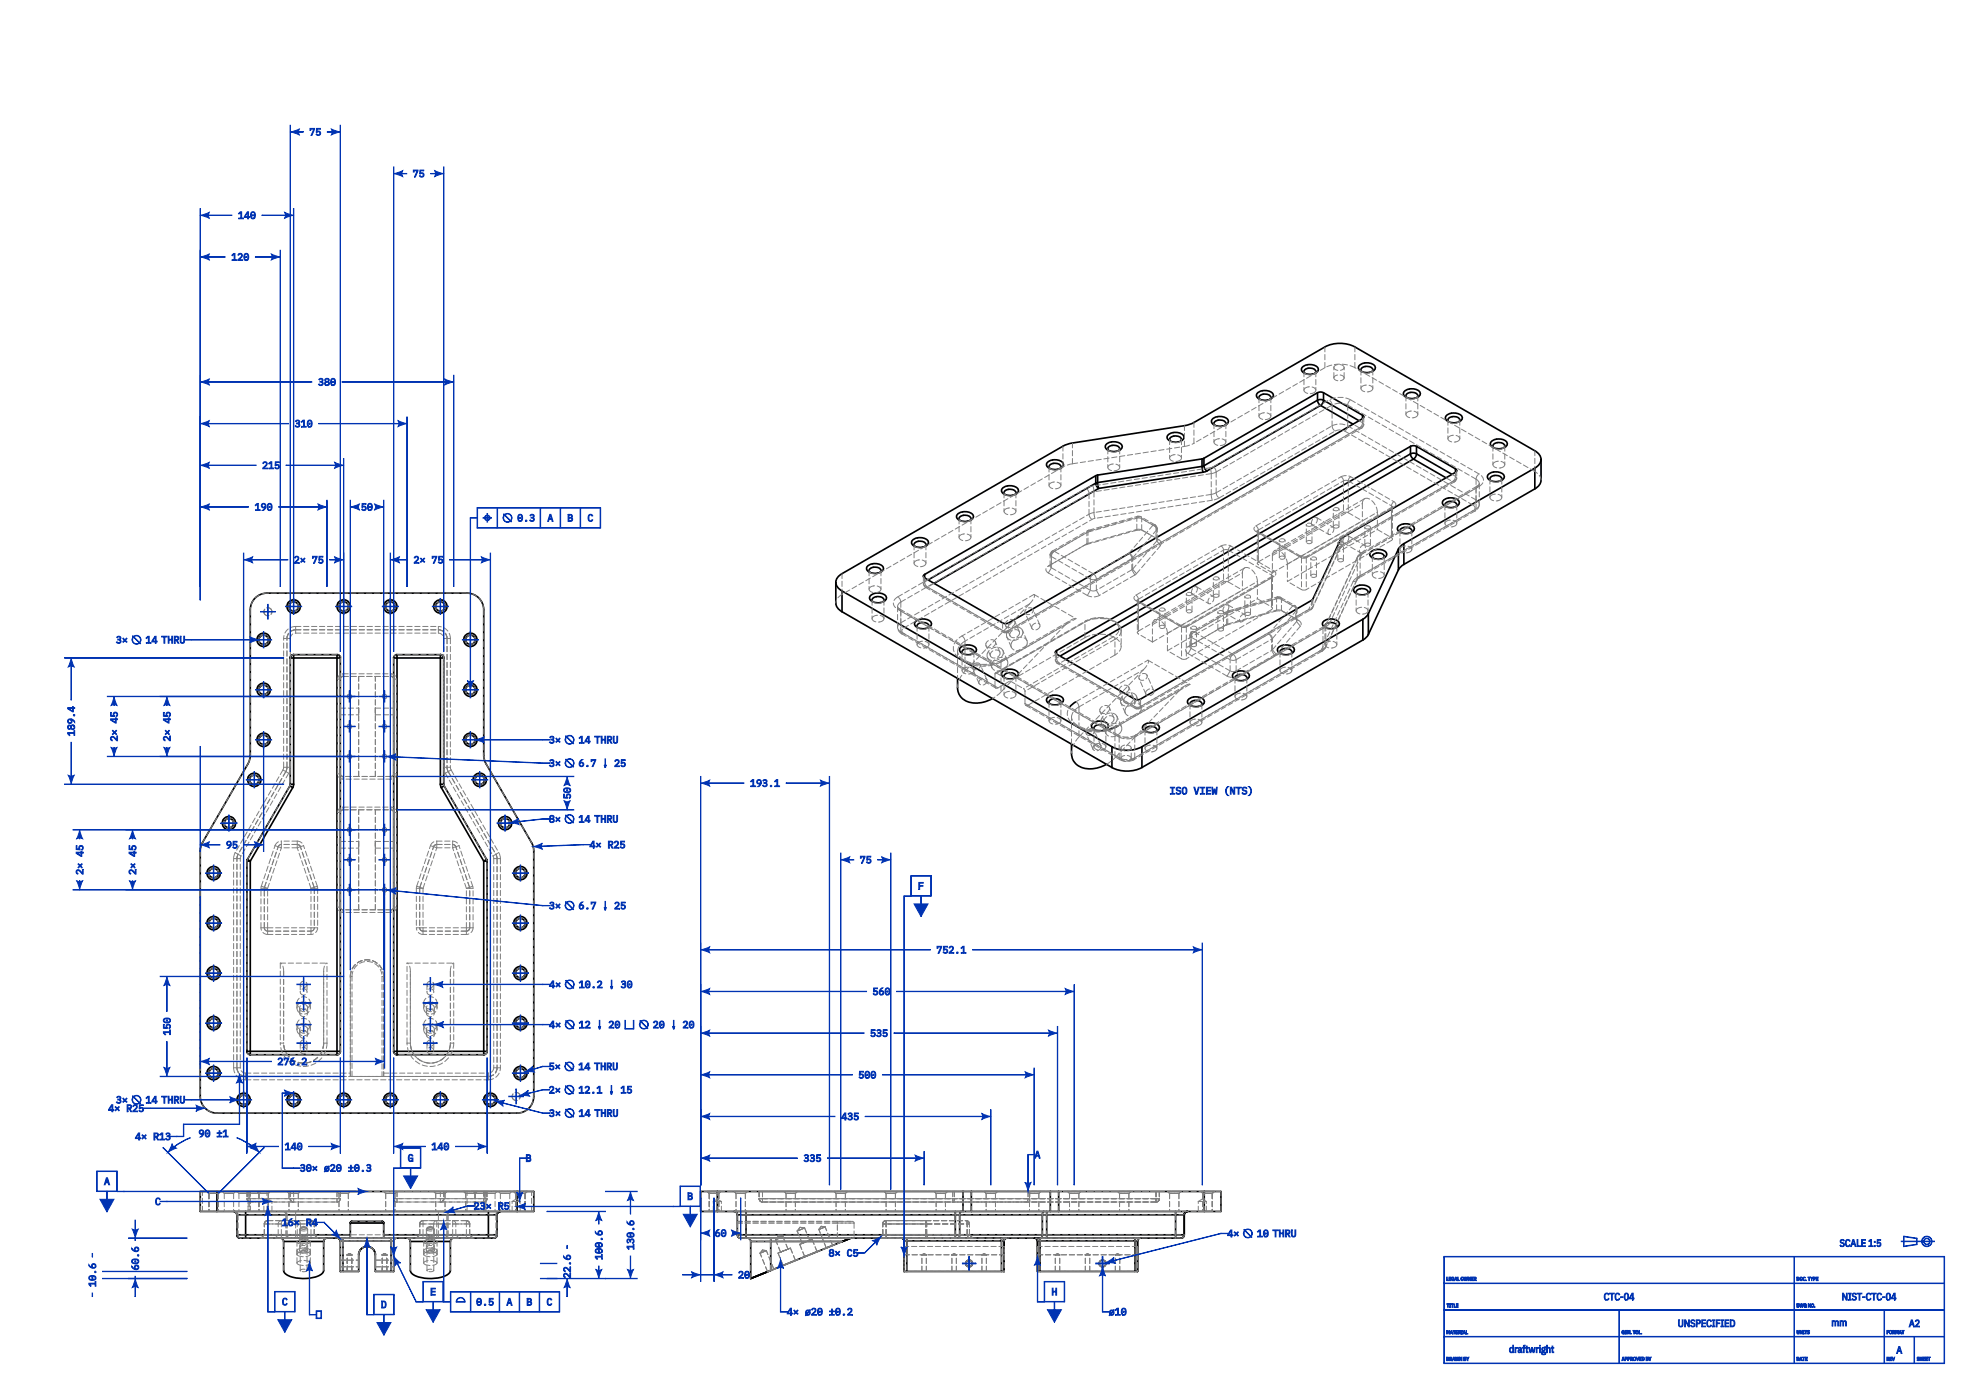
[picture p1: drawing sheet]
<svg xmlns="http://www.w3.org/2000/svg" width="594mm" height="420mm" viewBox="0 0 594 420" stroke-linecap="round" stroke-linejoin="round" font-family="sans-serif">
<defs><g id="words">
<g font-size="3" fill="#0033b2">
<text x="92.7" y="40.7">75</text>
<text x="123.7" y="53.2">75</text>
<text x="71.3" y="65.7">140</text>
<text x="69.3" y="78.2">120</text>
<text x="95.3" y="115.7">380</text>
<text x="88.3" y="128.2">310</text>
<text x="78.6" y="140.7">215</text>
<text x="76.3" y="153.2">190</text>
<text x="108.2" y="153.2">50</text>
<text x="151.3" y="156.5">ø 0.3</text>
<text x="164.1" y="156.5">A</text>
<text x="170.1" y="156.5">B</text>
<text x="176.1" y="156.5">C</text>
<text x="88.1" y="169.1">2× 75</text>
<text x="124" y="169.1">2× 75</text>
<text x="34.9" y="193.1">3× ø 14 THRU</text>
<text x="22.5" y="220.8" transform="rotate(-90 22.5 220.8)">189.4</text>
<text x="35.3" y="222.4" transform="rotate(-90 35.3 222.4)">2× 45</text>
<text x="51.2" y="222.4" transform="rotate(-90 51.2 222.4)">2× 45</text>
<text x="164.7" y="223.1">3× ø 14 THRU</text>
<text x="164.7" y="230.1">3× ø 6.7</text>
<text x="184.3" y="230.1">25</text>
<text x="171.2" y="239.7" transform="rotate(-90 171.2 239.7)">50</text>
<text x="224.9" y="236.1">193.1</text>
<text x="350.5" y="238.5">ISO VIEW (NTS)</text>
<text x="164.7" y="246.8">8× ø 14 THRU</text>
<text x="67.7" y="254.6">95</text>
<text x="176.7" y="254.5">4× R25</text>
<text x="25" y="262.4" transform="rotate(-90 25 262.4)">2× 45</text>
<text x="40.9" y="262.4" transform="rotate(-90 40.9 262.4)">2× 45</text>
<text x="257.8" y="259.1">75</text>
<text x="275.3" y="266.9">F</text>
<text x="164.7" y="272.8">3× ø 6.7</text>
<text x="184.3" y="272.8">25</text>
<text x="280.8" y="286.1">752.1</text>
<text x="164.7" y="296.4">4× ø 10.2</text>
<text x="186.2" y="296.4">30</text>
<text x="261.6" y="298.6">560</text>
<text x="51.2" y="310.6" transform="rotate(-90 51.2 310.6)">150</text>
<text x="164.7" y="308.5">4× ø 12</text>
<text x="182.6" y="308.5">20</text>
<text x="192.2" y="308.5">ø 20</text>
<text x="204.9" y="308.5">20</text>
<text x="260.9" y="311.1">535</text>
<text x="83.2" y="319.6">276.2</text>
<text x="164.7" y="321.1">5× ø 14 THRU</text>
<text x="257.4" y="323.6">500</text>
<text x="164.7" y="328.1">2× ø 12.1</text>
<text x="186.2" y="328.1">15</text>
<text x="32.4" y="333.6">4× R25</text>
<text x="34.9" y="331.1">3× ø 14 THRU</text>
<text x="164.7" y="335.1">3× ø 14 THRU</text>
<text x="59.5" y="341.2">90 ±1</text>
<text x="252.2" y="336.1">435</text>
<text x="40.4" y="342.1">4× R13</text>
<text x="85.3" y="345.1">140</text>
<text x="129.3" y="345.1">140</text>
<text x="310.2" y="347.5">A</text>
<text x="89.9" y="351.6">30× ø20 ±0.3</text>
<text x="122.2" y="348.5">G</text>
<text x="157.6" y="348.6">B</text>
<text x="240.9" y="348.6">335</text>
<text x="31.2" y="355.5">A</text>
<text x="46.4" y="361.6">C</text>
<text x="142" y="362.9">23× R5</text>
<text x="206.1" y="360">B</text>
<text x="84.5" y="367.8">16× R4</text>
<text x="214.3" y="371.1">60</text>
<text x="368.1" y="371.2">4× ø 10 THRU</text>
<text x="180.7" y="378" transform="rotate(-90 180.7 378)">100.6</text>
<text x="190.2" y="375" transform="rotate(-90 190.2 375)">130.6</text>
<text x="248.4" y="377">8× C5</text>
<text x="549.8" y="374">SCALE 1:5</text>
<text x="41.7" y="381.1" transform="rotate(-90 41.7 381.1)">60.6</text>
<text x="171.2" y="383.5" transform="rotate(-90 171.2 383.5)">22.6</text>
<text x="221.3" y="383.6">20</text>
<text x="28.8" y="386.1" transform="rotate(-90 28.8 386.1)">10.6</text>
<text x="129" y="388.6">E</text>
<text x="315.3" y="388.6">H</text>
<text x="480.9" y="389.8">CTC-04</text>
<text x="552.3" y="389.8">NIST-CTC-04</text>
<text x="84.5" y="391.6">C</text>
<text x="114.2" y="392.5">D</text>
<text x="142.7" y="391.7">0.5</text>
<text x="151.9" y="391.7">A</text>
<text x="157.9" y="391.7">B</text>
<text x="163.9" y="391.7">C</text>
<text x="235.9" y="394.7">4× ø20 ±0.2</text>
<text x="332.4" y="394.7">ø10</text>
<text x="503.1" y="397.8">UNSPECIFIED</text>
<text x="549.1" y="397.8">mm</text>
<text x="572.3" y="397.8">A2</text>
<text x="452.5" y="405.8">draftwright</text>
<text x="568.6" y="405.8">A</text>
</g>
</g></defs>
<g fill="none" stroke="#000" stroke-width=".5">
<path d="M377 118a3.4 3.4 0 0 1 4.7 .2 1.73 1.73 0 0 1-1.7 1.8 2.61 2.61 0 0 1-3.3-1.4zM377.8 119.8a.95 .95 0 0 1-.1-1.1 .95 .95 0 0 1 1.1-.4 1.65 1.65 0 0 1 2.2 1.1l-.2 .4M390.5 110.2a3.4 3.4 0 0 1 4.7 .2 1.73 1.73 0 0 1-1.7 1.8 2.61 2.61 0 0 1-3.3-1.4zM391.3 112a.95 .95 0 0 1-.1-1.1 .95 .95 0 0 1 1.1-.4 1.65 1.65 0 0 1 2.2 1.2l-.2 .3M395.1 117.8l.9-.2 .9 .2M395.1 117.8l-34.1 19.7M395.1 117.8v2.3M396.9 117.8v2.3M396.9 117.8l11.6 6.8M407.6 109.7a3.4 3.4 0 0 1 4.7 .2 1.73 1.73 0 0 1-1.7 1.8 2.61 2.61 0 0 1-3.3-1.4zM408.4 111.5a.95 .95 0 0 1-.1-1.1 .95 .95 0 0 1 1.1-.4 1.65 1.65 0 0 1 2.2 1.1l-.3 .4M421.1 117.5a3.4 3.4 0 0 1 4.7 .2 1.73 1.73 0 0 1-1.7 1.8 2.61 2.61 0 0 1-3.3-1.5z"/>
<path d="M421.9 119.3a.95 .95 0 0 1-.1-1.2 .95 .95 0 0 1 1-.4 1.65 1.65 0 0 1 2.3 1.2l-.3 .4M314.1 138.7a3.4 3.4 0 0 1 4.7 .3 1.73 1.73 0 0 1-1.8 1.8 2.61 2.61 0 0 1-3.2-1.5zM331.7 133.3a3.4 3.4 0 0 1 4.7 .3 1.73 1.73 0 0 1-1.7 1.8 2.61 2.61 0 0 1-3.3-1.5zM332.5 135.2a.95 .95 0 0 1-.1-1.2 .95 .95 0 0 1 1.1-.4 1.65 1.65 0 0 1 2.2 1.2l-.3 .4M350.2 130.5a3.4 3.4 0 0 1 4.7 .3 1.73 1.73 0 0 1-1.7 1.8 2.61 2.61 0 0 1-3.3-1.5zM351 132.4a.95 .95 0 0 1-.1-1.2 .95 .95 0 0 1 1.1-.4 1.65 1.65 0 0 1 2.2 1.2l-.2 .4M360.4 139.9l.4 1.8M360.4 139.9l-31.3 4.9M360.4 137.7l-31.3 4.8M360.4 137.7v2.2M361 139.7l-.6 .2M361 137.5l-.6 .2"/>
<path d="M361 139.7l.3 .9 .6 .7M361 137.5v2.2M363.5 125.8a3.4 3.4 0 0 1 4.7 .2 1.73 1.73 0 0 1-1.7 1.8 2.61 2.61 0 0 1-3.2-1.5zM364.3 127.6a.95 .95 0 0 1-.1-1.2 .95 .95 0 0 1 1.1-.4 1.65 1.65 0 0 1 2.2 1.2l-.2 .4M395.1 120.1l.2 .9 .7 .6M395.1 120.1l.9-.2 .9 .2M395.1 120.1l-34.1 19.6M396 121.6l-34.1 19.7M396 121.6l9.7 5.7M396.9 120.1l-.3 .9-.6 .6M396.9 120.1l10.6 6.1M408.5 125.6l-106.3 61.4-1.6-.1-23.4-13.5"/>
<path d="M408.5 124.6l.4 .5-.4 .5M408.5 124.6v1M422.9 136.2l.3 .8 .6 .7M422.9 136.2l.9-.3 .9 .3M422.9 133.9l.9-.2 .9 .2M422.9 133.9l-106.1 61.3M422.9 136.2l-105 60.6M422.9 133.9v2.3M423.8 137.7l9.8 5.6M423.8 137.7l-104.1 60.2M424.7 136.2l-.2 .8-.7 .7M424.7 136.2l10.7 6.1"/>
<path d="M424.7 133.9l11.7 6.8M424.7 133.9v2.3M433.7 124.7a3.4 3.4 0 0 1 4.7 .3 1.73 1.73 0 0 1-1.7 1.8 2.61 2.61 0 0 1-3.3-1.5zM434.5 126.6a.95 .95 0 0 1-.2-1.2 .95 .95 0 0 1 1.1-.4 1.65 1.65 0 0 1 2.3 1.2l-.3 .4M447.1 132.5a3.4 3.4 0 0 1 4.8 .3 1.73 1.73 0 0 1-1.8 1.8 2.61 2.61 0 0 1-3.2-1.5zM447.9 134.4a.95 .95 0 0 1-.1-1.2 .95 .95 0 0 1 1.1-.4 1.65 1.65 0 0 1 2.3 1.2l-.3 .4M462.1 137.8l-.5-1.4-1.4-1.2-53.9-31.1a9.9 9.9 0 0 0-9 0l-40.1 23.1-2 .5-33.6 5.2-2.5 .7-66.6 38.5-1.4 1.2-.5 1.4M462.1 137.8l-.1 6.7-.8 1.4-1 .8M462.1 137.8l-.5 1.4-1.4 1.2M287.1 154.3a3.4 3.4 0 0 1 4.7 .3 1.73 1.73 0 0 1-1.7 1.8 2.61 2.61 0 0 1-3.3-1.5zM287.9 156.2a.95 .95 0 0 1-.1-1.2 .95 .95 0 0 1 1.1-.4 1.65 1.65 0 0 1 2.2 1.2l-.3 .4M300.6 146.5a3.4 3.4 0 0 1 4.7 .3 1.73 1.73 0 0 1-1.7 1.8 2.61 2.61 0 0 1-3.3-1.5z"/>
<path d="M301.4 148.4a.95 .95 0 0 1-.2-1.2 .95 .95 0 0 1 1.1-.4 1.65 1.65 0 0 1 2.3 1.2l-.3 .4M314.9 140.6a.95 .95 0 0 1-.2-1.2 .95 .95 0 0 1 1.1-.4 1.65 1.65 0 0 1 2.3 1.2l-.3 .4M328.6 145l.1 .7 .8 .8M328.6 142.7l-51.4 29.6M328.6 145l-50.3 29M328.6 142.7v2.3M329.1 144.7l-.5 .3M329.1 144.8l.4 1.7M329.1 142.5l-.5 .2M329.1 142.5v2.3M329.5 146.5l-49.4 28.5M360.8 141.7l-31.3 4.8"/>
<path d="M361.9 141.3l-1.1 .4M419.3 157.9a3.4 3.4 0 0 1 4.7 .3 1.73 1.73 0 0 1-1.7 1.8 2.61 2.61 0 0 1-3.3-1.5zM419.8 159.6h-.1M420.1 159.8a.95 .95 0 0 1-.1-1.2 .95 .95 0 0 1 1-.4 1.65 1.65 0 0 1 2.3 1.2l-.3 .4M432.8 150.2a3.4 3.4 0 0 1 4.7 .2 1.73 1.73 0 0 1-1.7 1.8 2.61 2.61 0 0 1-3.3-1.4zM433.3 151.8l-.1 .1M433.6 152a.95 .95 0 0 1-.2-1.2 .95 .95 0 0 1 1.1-.4 1.65 1.65 0 0 1 2.3 1.2l-.3 .4M436.4 141.7l-34.2 19.8-8.8 18.5-51.4 29.7-.9 .2-.9-.2-23.4-13.5M436.4 140.7l.4 .5-.4 .5M436.4 140.7v1M446.2 142.4a3.4 3.4 0 0 1 4.8 .2 1.73 1.73 0 0 1-1.8 1.8 2.61 2.61 0 0 1-3.2-1.4zM447 144.2a.95 .95 0 0 1-.1-1.1 .95 .95 0 0 1 1.1-.4 1.65 1.65 0 0 1 2.3 1.1l-.3 .4"/>
<path d="M460.2 146.7l-39.2 22.6M460.2 140.4l-39.2 22.7M460.2 140.4v6.3M76.8 179.1a5 5 0 0 1 3.2-1.2h60a5 5 0 0 1 5 5l.2 44.7 .5 1.5 13.7 23.7 .6 2v74.1a5 5 0 0 1-5 5h-90a5 5 0 0 1-5-5l.1-74.1 .6-2 13.7-23.7 .5-1.5 .1-44.7a5 5 0 0 1 1.8-3.8zM250.6 174.7l.1 6.7 .8 1.4 1 .7M250.6 174.7l.5 1.4 1.4 1.2M252.5 177.3v6.2M252.5 177.3l80.9 46.7M260.1 169.9a3.4 3.4 0 0 1 4.7 .3 1.73 1.73 0 0 1-1.7 1.8 2.61 2.61 0 0 1-3.3-1.5zM260.9 171.7a.95 .95 0 0 1-.1-1.1 .95 .95 0 0 1 1.1-.4 1.65 1.65 0 0 1 2.2 1.2l-.2 .3M261 178.7a3.4 3.4 0 0 1 4.7 .3 1.73 1.73 0 0 1-1.7 1.8 2.61 2.61 0 0 1-3.3-1.5zM273.6 162.1a3.4 3.4 0 0 1 4.7 .3 1.73 1.73 0 0 1-1.7 1.8 2.61 2.61 0 0 1-3.3-1.5z"/>
<path d="M274.4 163.9a.95 .95 0 0 1-.1-1.1 .95 .95 0 0 1 1.1-.4 1.65 1.65 0 0 1 2.2 1.2l-.3 .3M277.2 172.3l-.3 .6 .3 .5M277.2 172.3v1.1M406.1 176.3a3.4 3.4 0 0 1 4.8 .3 1.73 1.73 0 0 1-1.8 1.8 2.61 2.61 0 0 1-3.2-1.5zM406.9 178.2a.95 .95 0 0 1-.1-1.2 .95 .95 0 0 1 1.1-.4 1.65 1.65 0 0 1 2.3 1.2l-.3 .4M411 165.6a3.4 3.4 0 0 1 4.7 .3 1.73 1.73 0 0 1-1.7 1.8 2.61 2.61 0 0 1-3.3-1.5zM411.8 167.5a.95 .95 0 0 1-.1-1.2 .95 .95 0 0 1 1.1-.4 1.65 1.65 0 0 1 2.2 1.2l-.2 .4M419.3 171l-9 19.4M419.3 164.7l-9 19.4M419.3 164.7v6.3M421 169.3l-.9 .6-.8 1.1M421 163.1l-1.2 .9-.5 .7"/>
<path d="M421 163.1v6.2M87 197.4h1M87 197.4v37.9M87.1 197l-.1 .4M87.7 196.5l-.6 .5M88 196.3l-.3 .2M88 197.4v37.9l-.2 1M88 196.4a1 1 0 0 0-1 1M88 197.4h13M88 196.4h13M88.1 196.4l-.1 1M101 196.4l.1 1"/>
<path d="M101 196.4a1 1 0 0 1 1 1M101 197.4v118M101.4 196.4h-.3M101.4 196.5l.6 .5M102 197v.4M102 197.3l-.9 .2M102 197.4v118M118 197.4v118M118.1 197.3l.9 .2M118.1 197l-.1 .4M118.7 196.4h.3M119 196.4a1 1 0 0 0-1 1"/>
<path d="M119 196.4h13a1 1 0 0 1 1 1M119 197.4h13M119 197.4v118M119.1 196.4l-.1 1M132 196.4l.1 1M132 197.4v37.9l.3 1M132 197.4h1M132.1 196.3l.3 .2M132.5 196.5l.5 .5 .1 .4M133 197.4v37.9M252.5 183.5l80.9 46.8M261.8 180.6a.95 .95 0 0 1-.1-1.2 .95 .95 0 0 1 1.1-.4 1.65 1.65 0 0 1 2.2 1.2l-.2 .4"/>
<path d="M274.5 186.5a3.4 3.4 0 0 1 4.7 .3 1.73 1.73 0 0 1-1.7 1.8 2.61 2.61 0 0 1-3.3-1.5zM275.3 188.4a.95 .95 0 0 1-.1-1.2 .95 .95 0 0 1 1.1-.4 1.65 1.65 0 0 1 2.2 1.2l-.3 .4M278.5 188.2h.1M288 194.3a3.4 3.4 0 0 1 4.7 .3 1.73 1.73 0 0 1-1.7 1.8 2.61 2.61 0 0 1-3.3-1.5zM288.8 196.1a.95 .95 0 0 1-.1-1.1 .95 .95 0 0 1 1-.4 1.65 1.65 0 0 1 2.3 1.2l-.3 .3M292 196h.1M316.8 195.2l-.4 .5 .4 .5M316.8 195.2v1M383.3 194.3a3.4 3.4 0 0 1 4.7 .3 1.73 1.73 0 0 1-1.7 1.8 2.61 2.61 0 0 1-3.3-1.5zM383.8 196h.1M384.1 196.1a.95 .95 0 0 1-.1-1.1 .95 .95 0 0 1 1.1-.4 1.65 1.65 0 0 1 2.2 1.2l-.2 .3M396.8 186.5a3.4 3.4 0 0 1 4.7 .3 1.73 1.73 0 0 1-1.7 1.8 2.61 2.61 0 0 1-3.3-1.5z"/>
<path d="M397.3 188.2h.1M397.6 188.4a.95 .95 0 0 1-.1-1.2 .95 .95 0 0 1 1.1-.4 1.65 1.65 0 0 1 2.2 1.2l-.3 .4M408.7 192l-66.3 38.3M408.7 185.8l-66.3 38.2M408.7 185.8v6.2M410.3 190.4l-.5 .7-1.1 .9M410.3 184.1l-.8 1.1-.8 .6M410.3 184.1v6.3M287.1 203.5a9.5 9.5 0 0 0 .3 4.4 5.7 5.7 0 0 0 6.7 2.9l1.7-.4 1.8-.8M300.6 201.6a3.4 3.4 0 0 1 4.7 .2 1.73 1.73 0 0 1-1.7 1.8 2.61 2.61 0 0 1-3.3-1.4zM301.4 203.4a.95 .95 0 0 1-.2-1.1 .95 .95 0 0 1 1.1-.4 1.65 1.65 0 0 1 2.3 1.1l-.3 .4M304.6 203.2v.1"/>
<path d="M314.1 209.4a3.4 3.4 0 0 1 4.7 .2 1.73 1.73 0 0 1-1.8 1.8 2.61 2.61 0 0 1-3.2-1.5zM314.9 211.2a.95 .95 0 0 1-.2-1.2 .95 .95 0 0 1 1.1-.4 1.65 1.65 0 0 1 2.3 1.2l-.3 .4M318.1 211h.1M322.6 210.5l-1.9 1.6M327.5 217.1a3.4 3.4 0 0 1 4.8 .3 1.73 1.73 0 0 1-1.8 1.8 2.61 2.61 0 0 1-3.2-1.5zM328.3 219a.95 .95 0 0 1-.1-1.2 .95 .95 0 0 1 1.1-.4 1.65 1.65 0 0 1 2.3 1.2l-.3 .4M331.6 218.8h.1M335.2 217.8l-2.8 1.1M342.8 217.7a3.4 3.4 0 0 1 4.8 .2 1.73 1.73 0 0 1-1.8 1.8 2.61 2.61 0 0 1-3.2-1.5zM343.3 219.3h.1M343.6 219.5a.95 .95 0 0 1-.1-1.2 .95 .95 0 0 1 1.1-.4 1.65 1.65 0 0 1 2.3 1.2l-.3 .4M356.3 209.9a3.4 3.4 0 0 1 4.8 .2 1.73 1.73 0 0 1-1.8 1.8 2.61 2.61 0 0 1-3.2-1.4z"/>
<path d="M356.8 211.5v.1M357.1 211.7a.95 .95 0 0 1-.1-1.1 .95 .95 0 0 1 1.1-.4 1.65 1.65 0 0 1 2.2 1.1l-.2 .4M369.8 202.1a3.4 3.4 0 0 1 4.7 .2 1.73 1.73 0 0 1-1.7 1.8 2.61 2.61 0 0 1-3.3-1.4zM370.3 203.8h.1M370.6 203.9a.95 .95 0 0 1-.1-1.1 .95 .95 0 0 1 1.1-.4 1.65 1.65 0 0 1 2.2 1.2l-.2 .3M86.9 235.8l.9 .5M87 235.3l-13 23M87.8 236.3l-12.8 22M88 235.2l-.9 .1M132 235.2l1 .1M132.3 236.3l12.7 22M133 235.3l13 23"/>
<path d="M133.2 235.8l-.9 .5M321.3 223.2v2.8a5 5 0 0 0 5.8 4.7l2.1-.4 2.6-1M333.4 230.3a9.9 9.9 0 0 0 9 0M333.4 224a9.9 9.9 0 0 0 9 0M333.4 224v6.3M342.4 224v6.3M74 258.2l.1 .1M74 258.3h1M74 258.3v57.1M74.1 258.2l.1-.4 .9 .5M75 258.3v57.1M145 258.3h1"/>
<path d="M145 258.3v57.1M146 258.2l-.1-.3-.9 .4M146 258.3v57.1M146.1 258.2l-.1 .1M74 315.4a1 1 0 0 0 1 1M74 315.4h1M74 315.4l.1 .4M74.7 316.3l.3 .1M75 315.4v1M75 316.4h26M75 315.4h26M101 315.4l.1 1"/>
<path d="M101 315.4h1M101 316.4h.4M102 315.4v.4M102 315.4a1 1 0 0 1-1 1M118 315.4a1 1 0 0 0 1 1M118 315.4l.1 .4M119 316.4h-.3M119 315.4h-1M119 316.4h26M119 315.4h26M119.1 315.4l-.1 1M145 315.4v1"/>
<path d="M145 315.4h1M145.4 316.3l-.3 .1M146 315.4a1 1 0 0 1-1 1M146 315.4v.4M65 357.4h-5v6h5M65 357.4h90M65 357.4v6M155 357.4h5v6h-5M155 357.4v6M215.1 357.4h-5v6h5M215.1 357.4v6M215.1 357.4h73.7"/>
<path d="M288.8 357.4h2.5M288.8 357.4v6M291.3 357.4h23.6M291.3 357.4v6M314.9 357.4h2.5M314.9 357.4v6M317.4 357.4h43.7M317.4 357.4v6M361.1 357.4h5v6h-5M361.1 357.4v6M65 363.4h90M70 363.4a1 1 0 0 1 1 1"/>
<path d="M70.4 363.5h.1M70.8 363.7h.1M71 364.1h.1M71 370.4a1 1 0 0 0 1 1M71 364.4h2.6M71 370.4h2.6M71 364.4v6M72 371.4h33M73.6 370.4l.1 1M73.6 363.4v1M73.6 370.4h31.4M73.6 364.4h72.8"/>
<path d="M73.6 364.4v6M84 371.4a1 1 0 0 1 1 1M85 372.4v8.7a3.9 3.9 0 0 0 3.5 2.2 11.6 11.6 0 0 0 7.9-1.1l.6-1.1v-8.7M85 372.4h12M98 371.4a1 1 0 0 0-1 1M101.8 371.7l.2 .2M101.8 371.7l-.6-.3a.8 .8 0 0 1 .8 .8M102 371.9v.3M102 372.2h.8M102 372.2v9.2M102.8 371.5l.1 .7M102.8 372.2v9.2"/>
<path d="M102.8 372.2h14.4M105 371.4h10M105 370.4v1M105 366.9h10M105 366.9v3.5M105.5 366.4l-.5 .5M105.5 366.4h9M114.5 366.4l.5 .5M114.5 366.4l.5 .3M115 366.7v.2M115 370.4v1M115 371.4h33"/>
<path d="M115 366.9v3.5M115 370.4h31.4M117.2 372.2h.8M117.2 372.2v9.2M117.3 371.5l-.1 .7M118 372.2v9.2M118.1 371.9h.1M118.3 371.7h.1M118.8 371.4l-.5 .3-.3 .5M122 371.4a1 1 0 0 1 1 1M123 372.4v8.7a3.7 3.7 0 0 0 3.4 2.2 11 11 0 0 0 8.2-1.2l.4-1v-8.7M123 372.4h12"/>
<path d="M136 371.4a1 1 0 0 0-1 1M146.4 363.4v1M146.4 364.4h2.6M146.4 370.4h2.6M146.4 364.4v6M146.5 370.4l-.1 1M147.8 371.4l.2 .1M148.8 371.1h.1M149 370.4a1 1 0 0 1-1 1M149 364.4v6M149.3 363.7l-.3 .7M150 363.4a1 1 0 0 0-1 1"/>
<path d="M215.1 363.4h73.7M220.1 363.4a1 1 0 0 1 1 1M220.5 363.5h.1M220.8 363.7h.1M221 364.1h.1M221.1 364.4h2.6M221.1 370.4a1.05 1.05 0 0 0 1.1 1h1.5M221.1 370.4h2.6M221.1 364.4v6M221.2 370.8l.5 .6M223.7 370.4v1M223.7 363.4v1"/>
<path d="M223.7 371.4h88.3M223.7 370.4h62.8M223.7 364.4v6M223.7 364.4h62.8M224.1 371.4a1 1 0 0 1 1 1M225.1 372.4h6M225.1 372.4v11.2M231.1 371.4v1M231.1 372.4v8.7M231.1 372.4h21.5M252.6 372.4l-21.5 8.7M255.1 371.4l-2.5 1"/>
<path d="M270.3 371.4a.8 .8 0 0 1 .8 .8 .8 .8 0 0 0-.8-.8zM271.1 373.9v2.5M271.1 372.2h.8M271.1 372.2v9.2M271.9 371.4v.8M271.9 372.2h28.4M271.9 372.2v9.2M286.5 370.4v1a.84 .84 0 0 0 .9 0 .84 .84 0 0 0 .4-1M286.5 363.4v1M286.5 364.4h1.3M286.5 370.4h1.3M286.5 364.4v6"/>
<path d="M287.8 370.4h24.7M287.8 364.4h24.7M287.8 364.4v6M288.3 363.4l-.4 .3-.1 .7M288.8 363.4h2.5M291.3 363.4h23.6M300.3 372.2h.8M300.3 372.2v9.2M300.3 371.4v.8M301.1 373.9v2.5M301.1 372.2v9.2M301.9 371.4l-.6 .3-.2 .5"/>
<path d="M310.3 371.4a.8 .8 0 0 1 .8 .8M310.3 371.4h1.6zM311.1 373.9v2.5M311.1 372.2h.8M311.1 372.2v9.2M311.9 371.4v.8M311.9 372.2h28.4M311.9 372.2v9.2M312 371.4h1.8M312.5 370.4l-.1 .7-.4 .3M312.5 370.4h1.3M312.5 364.4h1.3"/>
<path d="M312.5 364.4v6M313 363.4l-.3 .3-.2 .7M313.8 370.4l.1 1M313.8 363.4v1M313.8 371.4h38.7M313.8 370.4h38.7M313.8 364.4h38.7M313.8 364.4v6M314.9 363.4h2.5M317.4 363.4h43.7M340.3 371.4v.8M340.3 372.2h.8"/>
<path d="M340.3 372.2v9.2M341.1 373.9v2.5M341.1 372.2v9.2M341.9 371.4l-.6 .3-.2 .5M352.5 370.4v1M352.5 363.4v1M352.5 364.4h2.6M352.5 370.4h2.6M352.5 364.4v6M354.8 371.1h.1M355.1 370.4a1.05 1.05 0 0 1-1.1 1h-1.5M355.1 364.4v6"/>
<path d="M355.4 363.7l-.3 .7a1 1 0 0 1 1-1zM102.8 381.4l-.7 .1M102.8 381.4h4.7v-5a2.5 2.5 0 0 1 2.5-2.5 2.5 2.5 0 0 1 2.5 2.5v5h4.7M117.3 381.4l.7 .1M230.1 381.5l-5 2.1M231.1 381.1l-6 2.5M231.1 381.1l-1 .4M271.9 381.4l-.8 .1M271.9 381.4h28.4M300.3 381.4l.8 .1M311.9 381.4l-.8 .1M311.9 381.4h28.4"/>
<path d="M340.3 381.4l.8 .1"/>
<circle cx="79" cy="191.9" r="2"/>
<circle cx="79" cy="191.9" r="1.4"/>
<circle cx="88" cy="181.9" r="2"/>
<circle cx="88" cy="181.9" r="1.4"/>
<circle cx="103" cy="181.9" r="2"/>
<circle cx="103" cy="181.9" r="1.4"/>
<circle cx="117" cy="181.9" r="2"/>
<circle cx="117" cy="181.9" r="1.4"/>
<circle cx="132" cy="181.9" r="2"/>
<circle cx="132" cy="181.9" r="1.4"/>
<circle cx="141" cy="191.9" r="2"/>
<circle cx="141" cy="191.9" r="1.4"/>
<circle cx="79" cy="206.9" r="2"/>
<circle cx="79" cy="206.9" r="1.4"/>
<circle cx="141" cy="206.9" r="2"/>
<circle cx="141" cy="206.9" r="1.4"/>
<circle cx="76.2" cy="233.9" r="2"/>
<circle cx="76.2" cy="233.9" r="1.4"/>
<circle cx="79" cy="221.9" r="2"/>
<circle cx="79" cy="221.9" r="1.4"/>
<circle cx="141" cy="221.9" r="2"/>
<circle cx="141" cy="221.9" r="1.4"/>
<circle cx="143.8" cy="233.9" r="2"/>
<circle cx="143.8" cy="233.9" r="1.4"/>
<circle cx="68.6" cy="246.9" r="2"/>
<circle cx="68.6" cy="246.9" r="1.4"/>
<circle cx="151.4" cy="246.9" r="2"/>
<circle cx="151.4" cy="246.9" r="1.4"/>
<circle cx="64" cy="276.9" r="2"/>
<circle cx="64" cy="261.9" r="2"/>
<circle cx="64" cy="261.9" r="1.4"/>
<circle cx="64" cy="276.9" r="1.4"/>
<circle cx="156" cy="276.9" r="2"/>
<circle cx="156" cy="261.9" r="2"/>
<circle cx="156" cy="261.9" r="1.4"/>
<circle cx="156" cy="276.9" r="1.4"/>
<circle cx="64" cy="291.9" r="1.4"/>
<circle cx="64" cy="291.9" r="2"/>
<circle cx="156" cy="291.9" r="2"/>
<circle cx="156" cy="291.9" r="1.4"/>
<circle cx="64" cy="306.9" r="1.4"/>
<circle cx="64" cy="306.9" r="2"/>
<circle cx="156" cy="306.9" r="2"/>
<circle cx="156" cy="306.9" r="1.4"/>
<circle cx="64" cy="321.9" r="1.4"/>
<circle cx="64" cy="321.9" r="2"/>
<circle cx="73" cy="329.9" r="2"/>
<circle cx="73" cy="329.9" r="1.4"/>
<circle cx="88" cy="329.9" r="2"/>
<circle cx="88" cy="329.9" r="1.4"/>
<circle cx="103" cy="329.9" r="2"/>
<circle cx="103" cy="329.9" r="1.4"/>
<circle cx="117" cy="329.9" r="2"/>
<circle cx="117" cy="329.9" r="1.4"/>
<circle cx="132" cy="329.9" r="2"/>
<circle cx="132" cy="329.9" r="1.4"/>
<circle cx="147" cy="329.9" r="2"/>
<circle cx="147" cy="329.9" r="1.4"/>
<circle cx="156" cy="321.9" r="2"/>
<circle cx="156" cy="321.9" r="1.4"/>
<circle cx="290.6" cy="379" r="1"/>
<circle cx="330.6" cy="379" r="1"/>
</g>
<circle cx="118.5" cy="371.5" r=".25" fill="#000"/>
<g fill="none" stroke="#7f7f7f" stroke-width=".3" stroke-dasharray="1.6 .8">
<path d="M377.5 119.2v5.7M378 120l-.5-.3M378 120l-.2-.2M380.5 120l.6-.3M380.5 120l-.7 .2M380.8 119.8l-.3 .2M381.1 119.2v5.7M391 111.5v5.6M391 117.1a1.82 1.82 0 0 0 2.3 .9M391.5 112.2l-.5-.3M391.5 112.2l-.2-.2M392.3 116.1l-.8 .2-.5 .8"/>
<path d="M393.3 118l1-.4 .3-.5M393.3 112.4l-1.8-.2M394 112.2l.6-.3M394 112.2l-.7 .2M394.3 112l-.3 .2M394.6 111.5v5.6M394.6 117.1a1.82 1.82 0 0 0-2.3-1M397.3 110.3l-39.3 22.7M397.3 110.3v-6.2M400 113.4v-3.2M400 113.4a1.87 1.87 0 0 0 3 .2M400 110.2a1.87 1.87 0 0 0 3 .3"/>
<path d="M400 113.1v.3M400 110v.2M403 113.6v-.2M403 110.5v-.3M403 113.4v-3.2M403 113.4a1.87 1.87 0 0 0-3-.3M403 110.2a1.87 1.87 0 0 0-3-.2M405 120l38.5 22.2M405 120a7.2 7.2 0 0 0-6.5 0M406.3 110.3v-6.2M406.3 110.3a9.9 9.9 0 0 0-9 0M408.1 110.9v5.6"/>
<path d="M408.1 116.5a1.82 1.82 0 0 0 2.3 1M408.6 111.7l-.5-.3M408.6 111.7l-.2-.2M409.4 115.6l-.8 .2-.5 .7M410.4 117.5l.7-.2 .5-.8M410.4 111.9l-1.8-.2M411.1 111.7l.6-.3M411.1 111.7l-.7 .2M411.3 111.5l-.2 .2M411.6 110.9v5.6M411.6 116.5a1.82 1.82 0 0 0-2.2-.9M421.6 118.7v5.6"/>
<path d="M422.1 119.5l-.6-.4M422.1 119.5l-.2-.2M423.8 119.7l-1.7-.2M424.6 119.5l.5-.4M424.6 119.5l-.8 .2M424.8 119.3l-.2 .2M425.1 118.7v5.6M321.6 139.1v-6.2M321.6 139.1l33.6-5.2M321.6 139.1l-2.9 1M332.2 134.6v5.6M332.7 135.3l-.5-.3"/>
<path d="M332.7 135.3l-.2-.1M333.5 139.2l-.8 .3-.5 .7M334.5 135.6l-1.8-.3M335.2 135.3l.6-.3M335.2 135.3l-.7 .3M335.4 135.2l-.2 .1M335.7 134.6v5.6M350.7 131.8v5.6M350.7 137.4a1.82 1.82 0 0 0 2.3 1M351.2 132.5l-.5-.3M351.2 132.5l-.2-.1M352 136.4l-1.1 .5-.2 .5"/>
<path d="M353 138.4l.8-.3 .5-.7M353 132.8l-1.8-.3M353.7 132.5l.6-.3M353.7 132.5l-.7 .3M354 132.4l-.3 .1M354.3 131.8v5.6M354.3 137.4a1.82 1.82 0 0 0-2.3-1M355.2 133.9v-6.2M355.2 133.9l2.8-.9M358 133v-6.2M364 127v5.6M364 132.6a1.82 1.82 0 0 0 2.3 1"/>
<path d="M364.5 127.8l-.5-.4M364.5 127.8l-.2-.2M365.3 131.7l-.8 .2-.5 .7M366.3 133.6l1-.5 .3-.5M366.3 128l-1.8-.2M367.1 127.8l.5-.4M367.1 127.8l-.8 .2M367.3 127.6l-.2 .2M367.6 127v5.6M367.6 132.6a1.82 1.82 0 0 0-2.3-.9M377.5 124.9a1.82 1.82 0 0 0 2.3 .9M378.8 123.9l-1.1 .4-.2 .6"/>
<path d="M379.8 125.8l.8-.2 .5-.7M379.8 120.2l-1.8-.2M381.1 124.9a1.82 1.82 0 0 0-2.3-1M399.4 121.5v6.3M399.4 127.8l.3 .8 .6 .7M399.4 127.8a5.2 5.2 0 0 1 4.7 0M399.4 121.5l-.3-1-.6-.5M400.3 129.3a3.2 3.2 0 0 1 2.9 0M403.2 129.3l38.5 22.2M404.1 121.5v6.3M404.1 127.8l38.5 22.2M404.1 121.5l38.5 22.3"/>
<path d="M404.1 127.8l-.3 .8-.6 .7M404.1 121.5a5.2 5.2 0 0 0-4.7 0M404.1 121.5l.3-.9 .6-.6M407.6 128.4l-1.9-1.1M408.3 128.4h-.7M408.3 128.4l.4-.4 .2-.7M408.5 126.8l-1-.6M408.5 125.6v2.3M408.5 125.6v1.2M408.5 127.9l-.2 .5M408.5 127.9l.4-.6M408.5 126.8l-.2 .9-.7 .7"/>
<path d="M408.9 125.1v2.2M408.9 127.3l-.4-.5M421.6 124.3a1.82 1.82 0 0 0 2.2 1M422.8 123.3l-.7 .3-.5 .7M423.8 125.3l.8-.3 .5-.7M425.1 124.3a1.82 1.82 0 0 0-2.3-1M434.2 126v5.6M434.2 131.6a1.82 1.82 0 0 0 2.2 1M434.7 126.7l-.6-.3M434.7 126.7l-.2-.1M435.4 130.6l-1 .5-.2 .5M436.4 132.6l.8-.3 .5-.7"/>
<path d="M436.4 127l-1.7-.3M437.2 126.7l.5-.3M437.2 126.7l-.8 .3M437.4 126.6l-.2 .1M437.7 126v5.6M437.7 131.6a1.82 1.82 0 0 0-2.3-1M447.6 133.8v5.6M447.6 139.4a1.82 1.82 0 0 0 2.3 1M448.2 134.5l-.6-.3M448.2 134.5l-.3-.1M448.9 138.4l-1 .5-.3 .5M449.9 134.8l-1.7-.3"/>
<path d="M450.7 134.5l.5-.3M450.7 134.5l-.8 .3M450.9 134.4l-.2 .1M451.2 133.8v5.6M451.2 139.4a1.82 1.82 0 0 0-2.3-1M287.6 155.6v5.6M288.1 156.3l-.5-.3M288.1 156.3l-.2-.1M289.9 156.6l-1.8-.3M290.6 156.3l.6-.3M290.6 156.3l-.7 .3M290.8 156.2l-.2 .1"/>
<path d="M291.1 155.6v5.6M301.1 147.8v5.6M301.1 153.4a1.82 1.82 0 0 0 2.2 1M301.6 148.5l-.6-.3M301.6 148.5l-.2-.1M302.3 152.4l-.7 .3-.5 .7M303.3 154.4l1.1-.5 .2-.5M303.3 148.8l-1.7-.3M304.1 148.5l.5-.3M304.1 148.5l-.8 .3M304.3 148.4l-.2 .1M304.6 147.8v5.6"/>
<path d="M304.6 153.4a1.82 1.82 0 0 0-2.3-1M314.5 140v5.6M314.5 145.6a1.82 1.82 0 0 0 2.3 1M315.1 140.7l-.6-.3M315.1 140.7l-.2-.1M315.8 144.6l-1 .5-.3 .5M316.8 146.6l.8-.3 .5-.7M316.8 141l-1.7-.3M317.6 140.7l.5-.3M317.6 140.7l-.8 .3M317.8 140.6l-.2 .1M318.1 140v5.6"/>
<path d="M318.1 145.6a1.82 1.82 0 0 0-2.3-1M318.7 140.1l-66.2 38.2M318.7 140.1v-6.2M325.9 159.8l.3-.6M326.2 159.2l.6 .1M326.2 159.6l14.7-4.1M326.2 159.6l.2-.5M326.2 159.6l-.3 .2M326.4 159.1l14.7-4.2M326.4 159.1l.4 .2M326.4 159.1l-.2 .1M326.5 148v6.3"/>
<path d="M326.5 154.3l.3 .8 .6 .7M326.5 154.3l1.5-.5M326.5 148l-.3-1-.6-.5M326.8 159.3l14.6-4.2M327.4 155.8l1-.3M327.7 145.8l-2.1 .7M328 147.5v6.3M328 153.8l.4 1.7M328 147.5l-1.5 .5M328 147.5l-.3-1.7M332.2 140.2a1.82 1.82 0 0 0 2.3 1M334.5 141.2l.7-.3 .5-.7"/>
<path d="M335.7 140.2a1.82 1.82 0 0 0-2.2-1M340.3 159.2l.6-.4M340.3 159.2l1.5-.1 1.4 .4M340.9 158.8v-3.3M340.9 158.8l1.4 .2M340.9 155.5l.2-.6M340.9 155.5l1.4 .1M341.1 154.9l.3 .2M341.4 155.1l.7-.1M342.1 155l-1-.1M342.1 155l.2 .6M342.3 159v-3.4"/>
<path d="M343.2 159.5l-.9-.5M345.7 157.6l-4.3-2.5M345.7 157.6l.7-.1M346.4 157.5l-4.3-2.5M346.4 157.5l.2 .6M346.6 158.1l-4.3-2.5M346.9 158.9l-.5-1-.7-.3M346.9 158.9l.1-.3M347 158.6l-.4-.5M347 158.6l-.2-.6-.4-.5M362.9 140.3l-35.2 5.5M362.9 140.3l.9-.3"/>
<path d="M363.2 148.3l-35.2 5.5M363.2 142.1l-35.2 5.4M363.2 142.1v6.2M363.2 148.3l.3 1.8M363.2 142.1l-.3-1.8M363.2 142.1l1.5-.5M363.5 150.1l-35.1 5.4M363.8 140l34.7-20M364.7 141.6v6.2M364.7 147.8l34.7-20M364.7 141.6l34.7-20.1M364.7 147.8l-1.5 .5"/>
<path d="M364.7 147.8l.2 .9 .7 .7M364.7 141.6l-.3-.9-.6-.7M365.6 149.4l34.7-20.1M365.6 149.4l-2.1 .7M376.6 157.8l25.5-14.8M376.6 159.4a.88 .88 0 0 1-.6-.8 .88 .88 0 0 1 .6-.8M376.6 159.4h.5M376.6 157.8l.5 .5 .2 .7M377 159.3v.1M377 159.4v9.6M377 159.4l.3-.4M377.1 159.4l-.1-.1"/>
<path d="M377.1 159.4l.2 .4M377.3 159.8v9.6M377.3 159v9.6M377.3 159l25.5-14.7M377.3 159.8l-.3-.4M391.7 157.4a1.01 1.01 0 0 0 1.7 .2M391.7 157.3v.1M393.3 157.3a1.54 1.54 0 0 1 1.5-2M393.4 157.6v-.2M393.4 157.4a1.01 1.01 0 0 0-1.7-.1M393.5 157.5l4.9 2.8M393.5 157.5l-.2-.2"/>
<path d="M394.8 155.3l4.9 2.8M394.8 155.3l.1 .1M394.9 155.4a1.54 1.54 0 0 1-1.4 2.1M399.7 158.1l.2 .2M399.8 158v-5.2M399.8 158v-.2M399.8 152.8a1.01 1.01 0 0 0 1.7 .1M399.8 157.8a1.03 1.03 0 0 1 1.7 .2M399.8 152.6v.2M399.9 158.3a1.54 1.54 0 0 1-1.5 2M401.5 158.1a1.03 1.03 0 0 1-1.7-.1M401.5 152.9v-.1"/>
<path d="M401.5 158v-5.2M401.5 152.8a1.01 1.01 0 0 0-1.7-.2M401.5 158v.1M402.1 143l1.5-.3 1.4 .3M402.1 143l.5 .6 .2 .7M402.8 144.3v9.5M402.8 153.8l.8-.1 .7 .1M402.8 144.3l.8-.2 .7 .2M404.3 144.3v9.5M404.3 153.8l4.2 2.5M404.3 144.3l12.9 7.4M405 143l13 7.5"/>
<path d="M405 143l-.5 .6-.2 .7M408.5 151.1v5.2M408.5 151.1l.2-.9 .5-.6M409.2 149.6l-27 15.6M409.2 149.6a2.8 2.8 0 0 1 3.2 1.9l.6 2.2M409.2 158.2a1.01 1.01 0 0 0 1.7 .1M409.3 158.1l-.1 .1M410.9 158.3v-.1M410.9 158.2a1.01 1.01 0 0 0-1.6-.1M413 153.7v5.2M413 158.9l4.2 2.4M417.2 152.6l-25.5 14.7"/>
<path d="M417.2 152.6v9.5M417.2 151.7v9.6M417.2 151.7l.3 .5M417.4 152.1l-25.5 14.8M417.4 152.1l-.2 .5M417.4 152.1l.2-.1M417.5 152.2v9.5M417.5 152.2l-.3 .4M417.6 152l-.1 .2M418 152.2l-25.6 14.7M418 152.2l-.6-.1M418 150.5l-.6 .5-.2 .7"/>
<path d="M418 150.5a.88 .88 0 0 1 .5 .8 .88 .88 0 0 1-.5 .9M419.7 159.6l-11 6.4M419.8 159.2v5.6M420.3 159.9l-.6-.3M420.3 159.9l-.2-.1M422.8 159.9l.5-.3M422.8 159.9l-.8 .3M423 159.8l-.2 .1M423.3 159.2v5.6M433.2 151.9l-13.4 7.7M433.3 151.4v5.6M433.3 157a1.82 1.82 0 0 0 2.2 1"/>
<path d="M433.6 143.3l1.9 1.2M433.8 152.2l-.6-.3M433.8 152.2l-.2-.2M434.5 156.1l-1 .4-.2 .5M435.4 142.3l1 .6M435.5 144.5l-34 19.6M435.5 144.5l.6-.5 .3-1.1M435.5 158l.8-.2 .5-.8M435.5 152.4l-1.7-.2M436.2 144.5l-34.1 19.7M436.2 144.5l.4-.4 .2-.7M436.2 144.5h-.7"/>
<path d="M436.3 152.2l.5-.3M436.3 152.2l-.8 .2M436.4 143.9l-34 19.7M436.4 141.7v2.2M436.4 141.7v1.2M436.4 143.9l-.2 .6M436.4 143.9l.4-.5M436.5 152l-.2 .2M436.8 141.2v2.2M436.8 143.4l-.4-.5M436.8 151.4v5.6M436.8 157a1.82 1.82 0 0 0-2.3-.9"/>
<path d="M441.7 153.2l-34.8 20.1M441.7 151.5a.88 .88 0 0 1 .6 .9 .88 .88 0 0 1-.6 .8M442.3 153.3l-34.7 20M442.3 153.3l-.6-.1M442.6 152.7l-34.8 20M442.6 146.5l-34.8 20M442.6 146.5v6.2M442.6 143.8v6.2M442.6 152.7l-.3 .6M442.6 150l-.2 .7-.7 .8M442.6 150l.8 .7 .2 .6M442.6 146.5l.3-.6"/>
<path d="M442.6 146.5l.8-.8 .2-.6M442.6 143.8l.3-.9 .6-.7M442.9 145.9l-34.8 20M442.9 145.9h.6M443.5 145.9l-10.2 5.9M443.5 145.9a1.97 1.97 0 0 0 1.3-1.8 1.97 1.97 0 0 0-1.3-1.9M443.6 145.1v6.2M443.6 151.3l-.2 .6-.8 .8M443.6 151.3l-.3 1.1-1 .9M443.6 145.1l-.7 .8M443.6 145.1l-.2-.6-.8-.7M446.7 143.6v5.7"/>
<path d="M446.7 149.3a1.82 1.82 0 0 0 2.3 .9M447.3 144.4l-.6-.3M447.3 144.4l-.3-.2M448 148.3l-1 .4-.3 .6M449 150.2l1.1-.4 .2-.5M449 144.6l-1.7-.2M449.8 144.4l.5-.3M449.8 144.4l-.8 .2M449.9 140.4l1.1-.5 .2-.5M450 144.2l-.2 .2M450.3 143.6v5.7M450.3 149.3a1.82 1.82 0 0 0-2.3-1"/>
<path d="M460.2 141.5l-53.9-31.2M460.2 141.5v-6.3M462.1 144.1l-.5-1.4-1.4-1.2M80 177.9a5 5 0 0 0-5 5M140 177.9h-60M252.5 178.3v-6.2M252.5 178.3l-1.4 1.2-.5 1.4M260.6 171.2v5.6M260.6 176.8a1.82 1.82 0 0 0 2.3 1M261.1 171.9l-.5-.3M261.1 171.9l-.2-.2M261.5 180v5.6"/>
<path d="M261.9 175.8l-1.1 .5-.2 .5M262.9 177.8l.8-.3 .5-.7M262.9 172.2l-1.8-.3M263.6 171.9l.6-.3M263.6 171.9l-.7 .3M263.9 171.7l-.3 .2M264.2 171.2v5.6M264.2 176.8a1.82 1.82 0 0 0-2.3-1M265.1 180v5.6M269.2 179.1l56.4-32.6M269.2 179.1a1.97 1.97 0 0 0-1.3 1.8 1.97 1.97 0 0 0 1.3 1.9M274.1 163.4v5.6"/>
<path d="M274.1 169a1.82 1.82 0 0 0 2.3 1M274.6 164.1l-.5-.3M274.6 164.1l-.2-.2M275.4 168l-1.1 .5-.2 .5M276.4 170l1-.5 .2-.5M276.4 164.4l-1.8-.3M276.9 172.9v2.2M276.9 175.1l.1 .6 .5 .5M276.9 175.1l.3 .5M277.1 164.1l.6-.3M277.1 164.1l-.7 .3M277.2 173.4v2.2"/>
<path d="M277.2 173.4v1.2M277.2 175.6l23.4 13.5M277.2 175.6l.3 .6M277.2 174.6l-.3 .5M277.2 174.6l.3 .9 .6 .6M277.3 163.9l-.2 .2M277.5 176.2l23.4 13.5M277.5 176.2l.6-.1M277.6 163.4v5.6M277.6 169a1.82 1.82 0 0 0-2.2-1M278.1 176.1l23.4 13.5M278.3 174l-1.1 .6"/>
<path d="M280.1 175l-2 1.1M287.6 161.2a1.82 1.82 0 0 0 2.3 1M288.9 160.2l-.8 .3-.5 .7M289.9 162.2l.7-.3 .5-.7M291.1 161.2a1.82 1.82 0 0 0-2.2-1M310 178.3l-21.5 12.5M310 178.3l12.6 7.3M314.4 171.9l.9-1.6M314.4 169.8l.9-.5M314.4 169.8l10.6-6.1M314.4 171.9l11.6 6.7M314.4 171.9a1.1 1.1 0 0 1-.8-1 1.1 1.1 0 0 1 .8-1.1"/>
<path d="M314.9 169.8v-3.4M314.9 169.8l.4-.5M314.9 166.4l.4-.5M315.3 170.3v-3.3M315.3 169.3v-3.4M315.3 169.3l10.6-6.1M315.3 165.9l10.6-6.1M315.3 170.3l11.6 6.8M315.3 167l11.6 6.7M315.3 170.3l-.4-.5M315.3 167l-.4-.6M315.3 167l.2-.9 .7-.7"/>
<path d="M315.5 165.3l10.7-6.1M315.5 165.3l-.2 .6M315.5 165.3l-.5 .5-.1 .6M316.2 165.4l10.6-6.1M316.2 165.4l11.6 6.8M316.2 165.4l-.7-.1M325 163.7l.9-.5M325 163.7l.7-.3M325.7 163.4l.5-.4M325.7 163.4l14.6-4.2M325.9 163.2v-3.4M325.9 163.2l.3-.2"/>
<path d="M326 178.6l.9-1.5M326.2 163v-3.4M326.2 163l14.7-4.2M326.9 177.1v-3.4M326.9 173.7l.3-.9 .6-.6M326.9 173.7l.9 .2 .9-.2M328.7 177.1v-3.4M328.7 177.1l-.9 .2-.9-.2M328.7 173.7l-.2-.9-.7-.6M329.6 178.6l-.9-1.5M329.6 178.6l-1.8 .5-1.8-.5M338.5 166l-10.7 6.2"/>
<path d="M338.5 166l7.2-8.4M339.4 170.9l-10.7 6.2M339.4 167.6l-10.7 6.1M339.4 170.9v-3.3M339.4 167.6l-.3-.9-.6-.7M339.6 170.7v-3.3M339.6 170.7l7.3-8.4M339.6 167.4l7.3-8.5M339.6 170.7l-.2 .2M339.6 167.4l-.2 .2M339.6 167.4l-.3-.9-.8-.5M340.3 172.5l-10.7 6.1"/>
<path d="M340.3 172.5l-.9-1.6M340.6 178.5l25.6-14.7M340.6 178.5l.5 .6 .2 .7M340.8 172.1l-1.2-1.4M340.8 172.1l7.2-8.4M340.8 172.1l-.5 .4M341.3 179.8v9.5M341.3 179.8l25.6-14.8M346.6 161.4l-4.3-2.4M346.6 161.4v-3.3M346.6 161.4l.4 .6M346.9 162.3v-3.4"/>
<path d="M347 162v-3.4M347 162l-.1 .3M347.5 162l-4.3-2.5M347.5 162l-.9-.6M347.5 162a1.08 1.08 0 0 1 .5 1.7M348 163.7l-1.1-1.4M355.7 178.2a1.01 1.01 0 0 0 1.7 .1M355.8 178.1l-.1 .1M357.4 178.1a1.54 1.54 0 0 1 1.4-2.1M357.4 178.3v-.1M357.4 178.2a1.01 1.01 0 0 0-1.6-.1M357.5 178.2l5 2.9"/>
<path d="M357.5 178.2l-.1-.1M358.8 176l4.9 2.9M358.8 176l.1 .2M358.9 176.2a1.54 1.54 0 0 1-1.4 2M363.7 178.9l.2 .1M363.8 178.7v-5.2M363.8 178.7l.1-.1M363.8 173.5a1.01 1.01 0 0 0 1.7 .2M363.9 178.6a1.03 1.03 0 0 1 1.6 .1M363.9 173.4l-.1 .1M363.9 179a1.54 1.54 0 0 1-1.4 2.1M365.5 178.9a1.03 1.03 0 0 1-1.7-.2"/>
<path d="M365.5 173.7v-.2M365.5 178.7v-5.2M365.5 173.5a1.01 1.01 0 0 0-1.6-.1M365.5 178.7v.2M366.2 163.8a3.2 3.2 0 0 1 2.8 0M366.2 163.8l.5 .5 .2 .7M366.9 165v9.6M366.9 174.6l.7-.2 .7 .2M366.9 165l.7-.1 .7 .1M368.3 165v9.6M368.3 174.6l4.2 2.4M368.3 165l13 7.5"/>
<path d="M369 163.8l13 7.5M369 163.8l-.5 .5-.2 .7M372.5 171.8v5.2M372.5 171.8l.2-.9 .5-.5M373.2 170.4l-27 15.6M373.2 170.4a2.8 2.8 0 0 1 3.2 1.8l.6 2.2M373.3 179a1.01 1.01 0 0 0 1.6 .1M373.3 178.8v.2M374.9 179.1l.1-.1M375 179a1.01 1.01 0 0 0-1.7-.2M377 169l.3-.4M377 174.4v5.2"/>
<path d="M377 179.6l4.3 2.5M377.3 168.6l25.5-14.8M377.3 169.4l-.3-.4M381.3 173.3l-25.6 14.8M381.3 173.3v9.6M381.3 172.5v9.6M381.3 172.5l.3 .4M381.5 172.9l-25.6 14.7M381.5 172.9l-.2 .4M381.5 172.9l.1-.1M381.5 171.8l-4.2-2.4M381.5 166.6v5.2"/>
<path d="M381.5 171.8l27-15.5M381.5 166.6l27-15.5M381.6 172.9v9.6M381.6 172.9l-.3 .4M381.6 172.8v.1M382 172.9l-25.6 14.8M382 172.9h-.5M382 171.3l-.5 .5-.2 .7M382 171.3a.88 .88 0 0 1 .6 .8 .88 .88 0 0 1-.6 .8M382.2 165.2l-.5 .6-.2 .8M383 179.1l-.2 .6M383.3 179.3l4.3 2.4"/>
<path d="M383.3 179.3l-.3-.2M383.6 167.3v-5.2M383.6 167.3v-.1M383.6 162.1a1.01 1.01 0 0 0 1.7 .1M383.6 167.2a1.03 1.03 0 0 1 1.7 .1M383.6 162v.1M384 179.2l4.3 2.5M384 179.2l-1-.1M384 179.2l-.7 .1M384.2 179.8l4.3 2.5M384.2 179.8l-1.4-.1M384.2 179.8l-.2-.6"/>
<path d="M385.3 167.4a1.03 1.03 0 0 1-1.7-.1M385.3 162.2v-.1M385.3 162.1a1.01 1.01 0 0 0-1.7-.1M385.3 167.3v-5.2M385.3 167.3v.1M386 169.2v5.2M386 174.4l27-15.5M386 169.2l27-15.5M386 169.2a4.3 4.3 0 0 0-3.5-4.1l-.3 .1M389.5 166.9l-12.9-7.5M389.5 166.9h.5M390 166.9l-12.9-7.5"/>
<path d="M390 166.9l.3 .4M390 166.9l1 .2 .9-.2M390.3 167.3l-13-7.5M390.3 176.9l-4.3-2.5M390.3 167.3v9.6M391.7 167.3v9.6M391.7 176.9l-.7 .1-.7-.1M391.7 167.3l-.7 .2-.7-.2M391.7 162.6v-5.2M391.7 162.6v-.1M391.7 162.5a1.03 1.03 0 0 1 1.7 .1M391.9 166.9l-.2 .4"/>
<path d="M392.4 166.9a3.2 3.2 0 0 1-2.9 0M392.4 166.9h-.5M393 172.7v-5.1M393 172.7l.1-.1M393 167.6a1.01 1.01 0 0 0 1.7 .1M393.1 172.6a1.03 1.03 0 0 1 1.6 .1M393.1 167.4l-.1 .2M393.4 162.8a1.03 1.03 0 0 1-1.7-.2M393.4 162.6v-5.2M393.4 162.6v.2M393.6 179.8v2.2M394.7 172.9a1.03 1.03 0 0 1-1.7-.2"/>
<path d="M394.7 167.7v-.1M394.7 172.7v-5.1M394.7 167.6a1.01 1.01 0 0 0-1.6-.2M394.7 172.7v.2M398.3 160.2a1.54 1.54 0 0 1 1.4-2.1M398.4 160.3l-.1-.1M400.8 164.8l-8.4 18.1M401.1 168.1v-5.2M401.1 168.1l.1-.2M401.1 162.9a1.01 1.01 0 0 0 1.7 .1M401.2 167.9a1.03 1.03 0 0 1 1.6 .2M401.2 162.7l-.1 .2"/>
<path d="M401.5 164.1l-.7 .7M401.9 164.3h.1M402 164.3l-8.4 18.1M402 164.3l-.6 .4-.6 .1M402 163.9l-8.4 18.1M402 161.7v2.2M402 163.9v.4M402.1 164.2l-.6-.1M402.1 164.2l-.2 .1M402.4 161.4v2.2M402.4 163.6l-.3 .6M402.4 163.6l-.4 .3"/>
<path d="M402.8 162.8a1.54 1.54 0 0 1 1.4-2.1M402.8 168.2a1.03 1.03 0 0 1-1.7-.1M402.8 163v-.1M402.8 168.1v-5.2M402.8 162.9a1.01 1.01 0 0 0-1.6-.2M402.8 168.1v.1M402.9 162.9l5 2.9M402.9 162.9l-.1-.1M404.2 160.7l4.9 2.9M404.2 160.7l.2 .2M404.4 160.9a1.54 1.54 0 0 1-1.5 2M405.8 174.5l-9.5 20.3"/>
<path d="M405.8 174.5l1.1-1.2M406.6 177.6v5.6M406.9 173.9l-9.4 20.3M406.9 173.9l-.5 .5-.6 .1M407 173.6l-9.5 20.3M407 167.4l-9.5 20.3M407 167.4v6.2M407 173.6l.8-.9M407 173.6l-.1 .3M407 167.4l.1-.4M407.1 167l-9.5 20.3M407.1 167l.5-.4 .6-.1"/>
<path d="M407.2 178.3l-.6-.3M407.2 178.3l-.3-.1M407.6 173.3h-.7M407.6 173.3l-.7 .6M407.7 165.6l.2 .2M407.8 166.5v6.2M407.8 172.7l-.2 .6M407.8 166.5l-.8 .9M407.8 166.5l.3-.6M407.9 165.8a1.54 1.54 0 0 0 1.4-2.1M408.1 165.9l-1 1.1M408.1 165.9l.6 .1"/>
<path d="M408.2 166.5l-9.4 20.3M408.7 166l-.5 .5M408.9 178.6l-1.7-.3M409.1 163.6a1.54 1.54 0 0 0-1.4 2M409.2 163.4v-5.2M409.2 163.4l.1-.1M409.3 163.3a1.03 1.03 0 0 1 1.6 .1M409.3 163.7l-.2-.1M409.7 178.3l.5-.3M409.7 178.3l-.8 .3M409.9 178.2l-.2 .1M410.2 177.6v5.6"/>
<path d="M410.9 163.5a1.03 1.03 0 0 1-1.7-.1M410.9 163.4v-5.2M410.9 163.4v.1M411.5 166.9v5.6M411.5 172.5a1.82 1.82 0 0 0 2.3 1M412 167.6l-.5-.3M412 167.6l-.2-.1M412.8 171.5l-.8 .3-.5 .7M413.8 173.5l1-.5 .3-.5M413.8 167.9l-1.8-.3M414.5 167.6l.6-.3M414.5 167.6l-.7 .3"/>
<path d="M414.8 167.5l-.3 .1M415.1 166.9v5.6M415.1 172.5a1.82 1.82 0 0 0-2.3-1M417.2 162.1l-25.5 14.8M417.2 161.3l.3 .4M417.5 161.7l-.3 .4M419.8 164.8a1.82 1.82 0 0 0 2.2 1M421 163.8l-1 .5-.2 .5M422 165.8l.8-.3 .5-.7M422 160.2l-1.7-.3M423.3 164.8a1.82 1.82 0 0 0-2.3-1M75 182.9v43.7"/>
<path d="M77.8 191.3a1.4 1.4 0 0 0 .6 1.9 1.4 1.4 0 0 0 1.9-.6M79.3 184.1a1.21 1.21 0 0 0 1.6 .5 1.21 1.21 0 0 0 .5-1.7M80.3 192.6a1.4 1.4 0 0 0-.6-1.9 1.4 1.4 0 0 0-1.9 .6M81.4 182.9a1.21 1.21 0 0 0-1.7-.4 1.21 1.21 0 0 0-.4 1.6M86 191.5a2.6 2.6 0 0 1 2.6-2.6M86 191.5h-1M86 191.5h1M86.8 181.3a1.4 1.4 0 0 0 .6 1.9 1.4 1.4 0 0 0 1.9-.6M87 197.4v37.9M87 191.5l.5-1.1 1.1-.5M87.1 197h.1M87.7 196.5h.1"/>
<path d="M88 196.4a1 1 0 0 0-1 1M88.6 189.9h42.8M88.6 188.9h42.8M88.6 187.9h42.8M88.6 188.9a2.6 2.6 0 0 0-2.6 2.6M88.6 188.9v-1M88.6 188.9v1M88.6 187.9a3.6 3.6 0 0 0-3.6 3.6M89.3 182.6a1.4 1.4 0 0 0-.6-1.9 1.4 1.4 0 0 0-1.9 .6M101 196.4h-13M101.4 196.5h.1M101.8 181.3a1.4 1.4 0 0 0 .6 1.9 1.4 1.4 0 0 0 1.9-.6"/>
<path d="M102 197h.1M104.3 182.6a1.4 1.4 0 0 0-.6-1.9 1.4 1.4 0 0 0-1.9 .6M115.8 181.3a1.4 1.4 0 0 0 .6 1.9 1.4 1.4 0 0 0 1.9-.6M118 197.4v118M118.3 182.6a1.4 1.4 0 0 0-.6-1.9 1.4 1.4 0 0 0-1.9 .6M118.7 196.5l-.6 .5M119 196.4h13M130.8 181.3a1.4 1.4 0 0 0 .6 1.9 1.4 1.4 0 0 0 1.9-.6M131.4 189.9l1.2 .5 .4 1.1M131.4 188.9a2.6 2.6 0 0 1 2.6 2.6M131.4 188.9v1M131.4 188.9v-1"/>
<path d="M132.4 196.5h.1M133 197h.1M133 197.4v37.9M133 191.5v38.7M133 197.4a1 1 0 0 0-1-1M133.3 182.6a1.4 1.4 0 0 0-.6-1.9 1.4 1.4 0 0 0-1.9 .6M134 191.5v38.7M134 191.5h1M134 191.5h-1M134 191.5a2.6 2.6 0 0 0-2.6-2.6M135 191.5v38.7M135 191.5a3.6 3.6 0 0 0-3.6-3.6"/>
<path d="M139.8 191.3a1.4 1.4 0 0 0 .6 1.9 1.4 1.4 0 0 0 1.9-.6M142.3 192.6a1.4 1.4 0 0 0-.6-1.9 1.4 1.4 0 0 0-1.9 .6M145 182.9v43.7M145 182.9a5 5 0 0 0-5-5M261.5 185.6a1.82 1.82 0 0 0 2.3 1M262 180.7l-.5-.3M262 180.7l-.2-.1M262.8 184.6l-1.1 .5-.2 .5M263.8 186.6l.8-.3 .5-.7M263.8 181l-1.8-.3M264.5 180.7l.6-.3M264.5 180.7l-.7 .3"/>
<path d="M264.8 180.6l-.3 .1M265.1 185.6a1.82 1.82 0 0 0-2.3-1M269.1 182v6.2M269.1 188.2l.2-.6 .8-.8M269.1 182l.2 .6 .8 .7M269.2 182.8l9.3 5.4M269.8 182.7l65.5 37.8M269.8 182.7l-.6 .1M269.8 182.7l-.7-.7M270.1 183.3v6.2M270.1 180.6v6.2M270.1 189.5l28.2 16.3"/>
<path d="M270.1 186.8l56.4-32.5M270.1 180.6l56.4-32.6M270.1 183.3l65.5 37.8M270.1 189.5l.3 .6M270.1 189.5l-.6-.4-.4-.9M270.1 186.8l.3 .9 .6 .7M270.1 183.3l-.3-.6M270.1 180.6l-.8 .8-.2 .6M270.1 180.6l-.3-.9-.6-.6M270.4 190.1l28.2 16.3M270.4 190.1h.6M270.4 190.1l-1-.9-.3-1"/>
<path d="M271 190.1l28.2 16.3M271 188.4l56.4-32.6M271 190.1a.88 .88 0 0 1-.6-.9 .88 .88 0 0 1 .6-.8M275 187.8v5.6M275 193.4a1.82 1.82 0 0 0 2.3 1M275.5 188.5l-.5-.3M275.5 188.5l-.2-.1M276.3 192.4l-.8 .3-.5 .7M277.3 194.4l1-.5 .2-.5M277.3 188.8l-1.8-.3M278 188.5l.6-.3M278 188.5l-.7 .3"/>
<path d="M278.2 188.4l-.2 .1M278.5 187.8v5.6M278.5 193.4a1.82 1.82 0 0 0-2.2-1M278.6 188.2l13.4 7.8M287.1 195.5v8M287.1 195.5l.4-1.5 .8-.9 1.1-.8M288.5 190.8l.6 .7 .3 .8M288.5 195.6v5.6M289 196.3l-.5-.3M289 196.3l-.2-.2M289.4 192.3v9.1M290.8 196.6l-1.8-.3"/>
<path d="M291.5 196.3l.5-.3M291.5 196.3l-.7 .3M291.5 199.8v.6M291.7 196.1l-.2 .2M292 195.6v5.6M292 196l12.6 7.2M293.9 199.4a1.41 1.41 0 0 0-2.4 .4M293.9 199.9v-.5M295.6 193.1l.1 .6M295.7 193.7a1.65 1.65 0 0 0 2.8-.5M296 196.1l.1 1.1M296.1 197.2a2.75 2.75 0 0 0 4.7-.9"/>
<path d="M297 196.2v.6M297 196.8l-1.3-3.1M297 196.8a1.65 1.65 0 0 0 2.8-.6M297.4 199.2a2.75 2.75 0 0 1 4.7-.9M298.5 192.5a1.65 1.65 0 0 0-2.9 .6M298.5 193.2v-.7M299.8 195.6l-1.3-3.1M299.8 195.6a1.65 1.65 0 0 0-2.8 .6M299.8 196.2v-.6M300.1 198.6v9M300.1 198.6l19.4-11.2M300.1 198.6a11.3 11.3 0 0 1-12-.9 3.1 3.1 0 0 1-1-2.2"/>
<path d="M300.4 198l20.9-12.1M300.4 198a12 12 0 0 1-12.4-.8l-.7-.8-.2-.9M300.4 198l-.3 .6M300.6 186.9v2.2M300.7 195.2a2.75 2.75 0 0 0-4.7 .9M300.8 196.3l-.1-1.1M300.9 189.7l-.3-.6M300.9 189.7l.6 .2 .7-.2M301 198.1l21.6-12.5M301 198.1a13.6 13.6 0 0 1-13.4-.6 3.6 3.6 0 0 1 0-6.1l.9-.6M301 198.1l-.6-.1M301.5 187v.6"/>
<path d="M301.5 187.6a1.65 1.65 0 0 0 2.8-.5M301.5 189.6l106.1-61.2M301.5 189.6l-.6 .1M301.9 190v1.1M301.9 191.1a2.75 2.75 0 0 0 4.7-.9M302.1 198.3l-1.4-3.1M302.1 198.3v1M302.1 199.3a2.75 2.75 0 0 1-4.7 1M302.2 189.7l106.1-61.3M302.2 189.7l-.7-.1M302.4 186.9v2.2M302.4 189.1l106.1-61.2"/>
<path d="M302.4 189.1l-.2 .6M302.4 189.1l-.9 .2-.9-.2M302.8 190.1v.6M302.8 190.7l-1.3-3.1M302.8 190.7a1.65 1.65 0 0 0 2.9-.5M303.2 193.1a2.75 2.75 0 0 1 4.7-.9M303.3 194.2l-1.4-3.1M303.3 194.2l-.1-1.1M304.3 186.4a1.65 1.65 0 0 0-2.8 .6M304.3 187.1v-.7M305.6 189.5l-1.3-3.1M305.6 189.5a1.65 1.65 0 0 0-2.8 .6"/>
<path d="M305.7 190.2l-.1-.7M306.6 189.1a2.75 2.75 0 0 0-4.7 .9M306.6 190.2v-1.1M307.4 183.3v.6M307.4 183.9a1.41 1.41 0 0 0 2.4-.5M307.9 192.2l-1.3-3.1M307.9 192.2l.1 1.1M308 193.3a2.75 2.75 0 0 1-4.7 .9M308.7 181.2l-19.3 20.2M308.7 181.2l-19.3 11.1M308.7 181.2l.8-.9a1.8 1.8 0 0 0 .5-2M309.4 187.9a1.4 1.4 0 0 1 2.4-.5"/>
<path d="M309.4 188.5l-2-4.6M309.4 188.5v-.6M309.8 182.8a1.41 1.41 0 0 0-2.4 .5M309.8 183.4v-.6M311.8 187.4l-2-4.6M311.8 187.4v.6M311.8 188a1.4 1.4 0 0 1-2.4 .5M316.4 195.7v2.2M316.4 197.9l.2 .7 .5 .4M316.4 197.9l.4-.5M316.8 196.2v2.3M316.8 196.2v1.2"/>
<path d="M316.8 198.5l.3 .5M316.8 198.5l-.4-.6M317.1 199h.6M317.7 199l-.6-.7-.3-.9M317.9 196.8l-1.1 .6M319.5 187.4l-19.4 20.2M319.5 187.4l1.8-1.5M319.7 197.9l-2 1.1M321.3 185.9l1.3-.3M325.3 191.3v-4.7M325.3 191.3a9.2 9.2 0 0 1 10.3 1l.6 1.6M325.3 186.6a9.2 9.2 0 0 1 10.3 1l.6 1.6"/>
<path d="M325.3 186.6l.2-.3M325.5 186.3l.3 .1M325.8 186.4a8.3 8.3 0 0 1 9.2 .9 2.36 2.36 0 0 1-1.1 3.7M333.9 191l-27 15.6M334.3 191.8l-27 15.6M334.3 196.5l-26.1 15.1M334.3 196.5v-4.7M334.3 191.8l-.4-.8M336.2 189.2v4.7M336.2 193.9l-.5 1.4-1.4 1.2M336.2 189.2l-.5 1.4-1.4 1.2M336.2 189.2a4.5 4.5 0 0 0-4.4-3.7 9.6 9.6 0 0 0-6.3 .8"/>
<path d="M340.6 180.2a.88 .88 0 0 1-.6-.8 .88 .88 0 0 1 .6-.9M340.6 180.2l.5-.1M341 180.1v.1M341 180.2v9.6M341 189.8l.3-.5M341 180.2l.3-.4M341.1 180.1h-.1M341.1 180.1l.2 .5M341.3 180.6v9.6M341.3 189.3l25.6-14.7M341.3 190.2l-.3-.4M341.3 180.6l-.3-.4"/>
<path d="M344.2 198.1l12.6 7.2M345.6 192.6l-4.3-2.4M345.6 192.6v-5.2M345.6 192.6l26.9-15.6M345.6 187.4l26.9-15.6M346.2 186l-.5 .5-.1 .9M347.6 188.1v-5.2M347.6 188.1l.1-.2M347.6 182.9a1.01 1.01 0 0 0 1.7 .1M347.7 187.9a1.03 1.03 0 0 1 1.6 .2M347.7 182.7l-.1 .2M349.3 188.2a1.03 1.03 0 0 1-1.7-.1"/>
<path d="M349.3 183v-.1M349.3 188.1v-5.2M349.3 182.9a1.01 1.01 0 0 0-1.6-.2M349.3 188.1v.1M350.1 195.2v-5.2M350.1 195.2l26.9-15.6M350.1 190l26.9-15.6M350.1 190a4.3 4.3 0 0 0-3.5-4.2l-.4 .2M353.6 187.7l-13-7.5M353.6 187.7l.5-.1M354.1 187.6l-13-7.5M354.1 187.6l.2 .5"/>
<path d="M354.1 187.6l.9 .2 .9-.2M354.3 188.1l-13-7.5M354.3 197.6l-4.2-2.4M354.3 188.1v9.5M355.7 188.1v9.5M355.7 197.6l-.7 .2-.7-.2M355.7 188.1l-.7 .2-.7-.2M355.7 183.4v-5.2M355.7 183.4l.1-.1M355.8 183.3a1.03 1.03 0 0 1 1.6 .1M355.9 187.6l-.2 .5M356.3 196.1l.9-1.6"/>
<path d="M356.3 194l.9-.5M356.3 196.1a1.1 1.1 0 0 1-.8-1.1 1.1 1.1 0 0 1 .8-1M356.4 187.7a3.2 3.2 0 0 1-2.8 0M356.4 187.7l-.5-.1M356.8 194v-3.4M356.8 194l.4-.5M356.8 190.6l.4 .6M357.1 193.5v-5.2M357.1 193.5v-.1M357.1 188.3a1.01 1.01 0 0 0 1.6 .2M357.1 193.4a1.03 1.03 0 0 1 1.7 .1M357.1 188.2v.1"/>
<path d="M357.2 194.5v-3.3M357.2 193.5v-3.4M357.2 194.5l-.4-.5M357.2 190.1l-.4 .5M357.4 183.5a1.03 1.03 0 0 1-1.7-.1M357.4 183.4v-5.2M357.4 183.4v.1M357.4 189.5l-.2 .6M357.4 189.5l-.4 .5-.2 .6M358.1 189.6l-.7 .7-.2 .9M358.1 189.6l-.7-.1M358.7 193.7a1.03 1.03 0 0 1-1.6-.2"/>
<path d="M358.7 188.5l.1-.2M358.8 188.3a1.01 1.01 0 0 0-1.7-.1M358.8 193.5v-5.2M358.8 193.5l-.1 .2M362.3 180.9a1.54 1.54 0 0 1 1.4-2M362.5 181.1l-.2-.2M365.2 188.8v-5.1M365.2 188.8v-.1M365.2 183.7a1.01 1.01 0 0 0 1.6 .1M365.2 188.7a1.03 1.03 0 0 1 1.7 .1M365.2 183.5v.2M366.8 183.5a1.54 1.54 0 0 1 1.4-2"/>
<path d="M366.8 189a1.03 1.03 0 0 1-1.6-.2M366.8 183.8l.1-.1M366.9 183.7a1.01 1.01 0 0 0-1.7-.2M366.9 188.8v-5.1M366.9 188.8l-.1 .2M366.9 187.9l-10.6 6.1M366.9 187.9l.9-.6M366.9 187.9l.7-.3M367 183.7l4.9 2.8M367 183.7l-.2-.2M367.6 187.6l.5-.4M367.6 187.6l14.6-4.2"/>
<path d="M367.8 187.3l-10.6 6.2M367.8 184l-10.6 6.1M367.8 187.3v-3.3M367.8 187.3l.3-.1M367.8 184l.3-.2M368.1 183.4l-10.7 6.1M368.1 183.4l-.3 .6M368.1 187.2v-3.4M368.1 187.2l14.7-4.2M368.1 183.8l14.7-4.1M368.2 181.5l5 2.8M368.2 181.5l.2 .1"/>
<path d="M368.4 183.3l14.6-4.2M368.4 183.3l-.3 .1M368.4 183.3l-.3 .5M368.4 181.6a1.54 1.54 0 0 1-1.4 2.1M368.7 183.5l-10.6 6.1M368.7 183.5l14.6-4.2M368.7 183.5l-.6-.1M368.7 183.5l-.3-.2M368.8 197.9l-11.6-6.7M369.7 196.3l-11.6-6.7M369.7 196.3l10.7-6.1M369.7 196.3l-.6 .7-.3 .9"/>
<path d="M370.6 197.9l10.7-6.1M370.6 197.9l-.2-.9-.7-.7M370.6 197.9l-.9 .2-.9-.2M371.7 186.4l.2 .1M371.9 186.5a1.54 1.54 0 0 0 1.4-2M373.2 184.3a1.54 1.54 0 0 0-1.5 2.1M373.3 184.2v-5.2M373.3 184.2v-.2M373.3 184a1.03 1.03 0 0 1 1.7 .2M373.3 184.5l-.1-.2M374.9 184.3a1.03 1.03 0 0 1-1.6-.1M375 184.2v-5.2"/>
<path d="M375 184.2l-.1 .1M380.4 190.2l7.2-8.5M380.4 190.2l.8 .5 .3 .9M380.4 190.2l.6 .7 .3 .9M381.3 182.9l-25.6 14.7M381.3 182.1l.3 .4M381.3 195.1v-3.3M381.3 191.8l.2-.2M381.5 194.9v-3.3M381.5 194.9l7.3-8.4M381.5 191.6l7.3-8.5M381.5 194.9l-.2 .2"/>
<path d="M381.6 182.5l-.3 .4M382.2 196.7l-.9-1.6M382.2 183.4l.6-.4M382.2 183.4l1.6-.1 1.3 .4M382.7 196.3l-1.2-1.4M382.7 196.3l7.2-8.4M382.7 196.3l-.5 .4M382.8 183v-3.3M382.8 183l1.4 .2M383.8 196l-13.5 7.8M383.8 195.6v5.6M384.2 183.2v-3.4"/>
<path d="M384.2 183.2l4.3 2.4M384.3 196.3l-.5-.3M384.3 196.3l-.2-.2M385.1 183.7l-.9-.5M385.1 183.7l4.3 2.5M386.1 196.6l-1.8-.3M386.8 196.3l.6-.3M386.8 196.3l-.7 .3M387.1 196.1l-.3 .2M387.4 195.6v5.6M387.6 181.7l.8 .6 .4 .8M388.3 181.7h-.7"/>
<path d="M388.5 185.6v-3.3M388.5 185.6l.4 .6M388.5 182.3l-.2-.6M388.5 182.3l.4 .5M388.8 186.5v-3.4M388.9 186.2v-3.4M388.9 182.8l-.1 .3M388.9 186.2l-.1 .3M388.9 182.8l-.2-.6-.4-.5M389.4 186.2l-.9-.6M389.4 186.2a1.08 1.08 0 0 1 .5 1.7M389.9 187.9l-1.1-1.4"/>
<path d="M393 182.9l.6-.5M393 182.9h-.6M393.3 180.1v2.2M393.3 182.3l-.3 .6M393.6 182.4l-.5 .4-.7 .1M393.6 182v.4M393.6 182l-.3 .3M395.8 195.3l-56.4 32.6M396.3 194.8l-.5 .5M396.4 195.3l-56.4 32.6M396.4 195.3h-.6M396.7 194.8l-56.4 32.5"/>
<path d="M396.7 188.5l-56.4 32.6M396.7 188.5v6.3M396.7 194.8l-.3 .5M396.7 188.5l.3-.6M396.7 188.5l.8-.8M397 187.9l-56.5 32.6M397 187.9l.6 .1M397.3 188.2l-13.5 7.8M397.3 187.8v5.6M397.3 193.4a1.82 1.82 0 0 0 2.3 1M397.5 194.2l-.5 .5-.7 .1M397.5 194.2l-1.1 1.1"/>
<path d="M397.5 187.7v6.2M397.5 193.9v.3M397.5 193.9l-.8 .9M397.5 187.7l.1-.4M397.6 188l-.3 .2M397.6 188l1.2-1.2M397.6 187.3l.5-.4 .7-.1M397.6 187.3l-.6 .6M397.8 188.5l-.5-.3M397.8 188.5l-.2-.1M398.6 192.4l-.8 .3-.5 .7M399.6 194.4l.7-.3 .5-.7"/>
<path d="M399.6 188.8l-1.8-.3M400.3 188.5l.6-.3M400.3 188.5l-.7 .3M400.5 188.4l-.2 .1M400.8 187.8v5.6M400.8 193.4a1.82 1.82 0 0 0-2.2-1M406.6 183.2a1.82 1.82 0 0 0 2.3 1M407.9 182.2l-.8 .3-.5 .7M408.9 184.2l.8-.3 .5-.7M410.2 183.2a1.82 1.82 0 0 0-2.3-1M77.8 206.3a1.4 1.4 0 0 0 .6 1.9 1.4 1.4 0 0 0 1.9-.6M80.3 207.6a1.4 1.4 0 0 0-.6-1.9 1.4 1.4 0 0 0-1.9 .6"/>
<path d="M101.2 203.7l.5-1.1 1.1-.5M101.2 203.7h.8M102 214.4h5.5M102 212.4h5.5M102 214.4v-1.8M102 214.3v.1M102 212.6v-.2M102 212.4v1.9M102 203.7l.3-.5 .5-.3M102.8 202.9h4.7M102.8 202.9h14.4M102.8 202.1h14.4"/>
<path d="M102.8 202.1v.8M104.2 218.3a.66 .66 0 0 1 .3-.9 .66 .66 0 0 1 .9 .2M104.2 218.3a.66 .66 0 0 0 .9 .2 .66 .66 0 0 0 .3-.9M104.2 209.3a.66 .66 0 0 1 .3-.9 .66 .66 0 0 1 .9 .2M104.2 209.3a.66 .66 0 0 0 .9 .2 .66 .66 0 0 0 .3-.9M105.4 217.6a.66 .66 0 0 1-.3 .9 .66 .66 0 0 1-.9-.2M105.4 217.6a.66 .66 0 0 0-.9-.2 .66 .66 0 0 0-.3 .9M105.4 208.6a.66 .66 0 0 1-.3 .9 .66 .66 0 0 1-.9-.2M105.4 208.6a.66 .66 0 0 0-.9-.2 .66 .66 0 0 0-.3 .9M107.5 214.4v-1.8M107.5 214.3v.1M107.5 212.6v-.2"/>
<path d="M107.5 212.4v1.9M107.5 202.9h5M112.5 202.9h4.7M112.5 214.4h5.5M112.5 212.4h5.5M112.5 214.4v-1.8M112.5 214.3v.1M112.5 212.6v-.2M112.5 212.4v1.9M114.7 218.3a.66 .66 0 0 1 .3-.9 .66 .66 0 0 1 .9 .2M114.7 218.3a.66 .66 0 0 0 .9 .2 .66 .66 0 0 0 .3-.9M114.7 209.3a.66 .66 0 0 1 .3-.9 .66 .66 0 0 1 .9 .2"/>
<path d="M114.7 209.3a.66 .66 0 0 0 .9 .2 .66 .66 0 0 0 .3-.9M115.9 217.6a.66 .66 0 0 1-.3 .9 .66 .66 0 0 1-.9-.2M115.9 217.6a.66 .66 0 0 0-.9-.2 .66 .66 0 0 0-.3 .9M115.9 208.6a.66 .66 0 0 1-.3 .9 .66 .66 0 0 1-.9-.2M115.9 208.6a.66 .66 0 0 0-.9-.2 .66 .66 0 0 0-.3 .9M117.2 202.9l.6 .3 .2 .5M117.2 202.1l1.2 .5 .4 1.1M117.2 202.1v.8M118 203.7v28.4M118 214.4v-.1M118 214.3v-1.9M118 212.6v1.8"/>
<path d="M118 212.4v.2M118.8 203.7v28.4M118.8 203.7h-.8M139.8 206.3a1.4 1.4 0 0 0 .6 1.9 1.4 1.4 0 0 0 1.9-.6M142.3 207.6a1.4 1.4 0 0 0-.6-1.9 1.4 1.4 0 0 0-1.9 .6M287.1 206.3a7.3 7.3 0 0 1 2.3-4.9M288.5 201.2a1.82 1.82 0 0 0 2.3 1M289.7 200.2l-.7 .3-.5 .7M290.8 202.2l.7-.3 .5-.7M291.5 200.4a1.41 1.41 0 0 0 2.4-.5M292 201.2a1.82 1.82 0 0 0-2.3-1M293.5 204.5a1.4 1.4 0 0 1 2.4-.5"/>
<path d="M293.6 205l-2.1-4.6M293.6 205l-.1-.5M295.9 204l-2-4.6M295.9 204l.1 .5M296 204.5a1.4 1.4 0 0 1-2.4 .5M297.4 200.3l-1.3-3.1M297.4 200.3v-1.1M298.3 205.8v-3.6M298.3 202.2l27-15.6M298.3 205.8l.3 .6M298.3 202.2l.2-.3M298.5 201.9l27-15.6"/>
<path d="M298.5 201.9h.3M298.6 206.4h.6M298.8 201.9l8.1 4.7M298.8 201.9l27-15.5M299.2 206.4l26.1-15.1M300.1 207.6l-2.5 2M301.1 202.8v5.6M301.1 208.4a1.82 1.82 0 0 0 2.2 1M301.6 203.6l-.6-.3M301.6 203.6l-.2-.2M302.3 207.5l-.7 .2-.5 .7M303.3 209.4l.8-.2 .5-.8"/>
<path d="M303.3 203.8l-1.7-.2M304.1 203.6l.5-.3M304.1 203.6l-.8 .2M304.3 203.4l-.2 .2M304.6 202.8v5.6M304.6 208.4a1.82 1.82 0 0 0-2.3-.9M304.6 203.3l13.5 7.7M306.9 206.6l.4 .8M307.3 211v-3.6M307.3 211l28.3 16.3M307.6 211.6l28.2 16.3M307.6 211.6l-.3-.6"/>
<path d="M308.2 211.6l28.3 16.3M308.2 211.6h-.6M314.5 210.6v5.6M314.5 216.2a1.82 1.82 0 0 0 2.3 1M315.1 211.4l-.6-.4M315.1 211.4l-.2-.2M315.8 215.2l-1 .5-.3 .5M316.8 217.2l.8-.3 .5-.7M316.8 211.6l-1.7-.2M317.6 211.4l.5-.4M317.6 211.4l-.8 .2M317.8 211.2l-.2 .2"/>
<path d="M318.1 210.6v5.6M318.1 216.2a1.82 1.82 0 0 0-2.3-1M318.1 211l13.5 7.8M321.3 215.2l.4-1.5 .8-.8 1-.8M322.6 210.5l21.6-12.4M323.5 212.1v9M323.5 212.1l19.4-11.2M323.5 212.1l-.2-.9-.7-.7M325.7 219.6v.5M328 218.4v5.6M328.1 219.1a1.41 1.41 0 0 0-2.4 .5M328.1 219.7v-.6"/>
<path d="M328.6 219.1l-.6-.3M328.6 219.1l-.3-.1M329.8 212.8v.7M329.8 213.5a1.65 1.65 0 0 0 2.9-.6M330.2 215.9v1.1M330.2 217a2.75 2.75 0 0 0 4.8-1M330.3 219.4l-1.7-.3M331.1 219.1l.5-.3M331.1 219.1l-.8 .3M331.1 215.9l.1 .6M331.2 216.5l-1.4-3M331.2 216.5a1.65 1.65 0 0 0 2.8-.5"/>
<path d="M331.3 219l-.2 .1M331.5 218.9a2.75 2.75 0 0 1 4.8-.9M331.6 218.4v5.6M331.6 218.8l3.1 1.8M332.4 218.9a12.8 12.8 0 0 1-11.2-2.2 3.3 3.3 0 0 1-.5-4.6M332.6 212.2a1.65 1.65 0 0 0-2.8 .6M332.7 212.9l-.1-.7M334 215.3l-1.4-3.1M334 215.3a1.65 1.65 0 0 0-2.9 .6M334 216v-.7M334.3 218.3v9M334.3 218.3a11.3 11.3 0 0 1-12-.9 3.1 3.1 0 0 1-1-2.2"/>
<path d="M334.3 218.3l.3-.6M334.6 217.7a12 12 0 0 1-12.4-.8l-.7-.8-.2-.9M334.6 217.7l.6 .1M334.9 214.9a2.75 2.75 0 0 0-4.7 1M335 216l-.1-1.1M335.6 206.7l.1 .7M335.7 207.4a1.65 1.65 0 0 0 2.8-.6M336 209.8l.1 1.1M336.1 210.9a2.75 2.75 0 0 0 4.7-1M336.3 218l-1.4-3.1M336.3 218v1.1M336.3 219.1a2.75 2.75 0 0 1-4.7 .9"/>
<path d="M337 209.8v.6M337 210.4l-1.3-3M337 210.4a1.65 1.65 0 0 0 2.8-.5M337.4 212.8a2.75 2.75 0 0 1 4.7-.9M337.4 213.9l-1.3-3M337.4 213.9v-1.1M338.5 206.2a1.65 1.65 0 0 0-2.9 .5M338.5 206.8v-.6M339.8 209.2l-1.3-3M339.8 209.2a1.65 1.65 0 0 0-2.8 .6M339.8 209.9v-.7M340.2 212l-23.4-13.5"/>
<path d="M340.2 209.7v2.3M340.2 212l.3 .5M340.2 212l.9 .2 .9-.2M340.5 212.5l-23.4-13.5M340.5 212.5h.6M340.5 212.5l.6 .2 .6-.2M340.7 208.8a2.75 2.75 0 0 0-4.7 1M340.8 209.9l-.1-1.1M341.1 212.5l-23.4-13.5M341.1 212.5l51.3-29.6M341.5 203l.1 .6M341.6 203.6a1.41 1.41 0 0 0 2.4-.5"/>
<path d="M341.7 212.5l51.3-29.6M341.7 212.5h-.6M342 209.7v2.3M342 212l51.3-29.7M342 212l-.3 .5M342.1 211.9l-1.4-3.1M342.1 211.9v1.1M342.1 213a2.75 2.75 0 0 1-4.7 .9M342.9 200.9l-19.4 20.2M342.9 200.9l.7-.9a1.8 1.8 0 0 0 .6-1.9M343.3 219.3l-2.1 1.3M343.3 218.9v5.6"/>
<path d="M343.6 207.6a1.4 1.4 0 0 1 2.4-.4M343.6 208.2l-2-4.6M343.6 208.2v-.6M343.8 219.7l-.5-.4M343.8 219.7l-.2-.2M343.9 202.6a1.41 1.41 0 0 0-2.4 .4M344 203.1l-.1-.5M345.6 219.9l-1.8-.2M346 207.2l-2.1-4.6M346 207.2v.5M346 207.7a1.4 1.4 0 0 1-2.4 .5M346.4 219.7l.5-.4"/>
<path d="M346.4 219.7l-.8 .2M346.6 219.5l-.2 .2M346.9 218.9v5.6M353.7 207.1l-19.4 20.2M353.7 207.1l-19.4 11.2M353.7 207.1l1.8-1.5M355.5 205.6l-20.9 12.1M355.5 205.6l1.3-.3M356.8 205.3l-21.6 12.5M356.8 211.6l-13.5 7.7M356.8 211.1v5.7M356.8 216.8a1.82 1.82 0 0 0 2.3 .9"/>
<path d="M357.3 211.9l-.5-.3M357.3 211.9l-.2-.2M358.1 215.8l-.8 .2-.5 .8M359.1 217.7l.8-.2 .5-.7M359.1 212.1l-1.8-.2M359.9 211.9l.5-.3M359.9 211.9l-.8 .2M360.1 211.7l-.2 .2M360.4 211.1v5.7M360.4 216.8a1.82 1.82 0 0 0-2.3-1M368 202.8l-11.7-6.7M368 202.8l.8-1.5"/>
<path d="M368.8 201.3l-11.6-6.8M368.8 201.3v-3.4M370.3 203.8l-13.5 7.7M370.3 203.4v5.6M370.3 209a1.82 1.82 0 0 0 2.3 .9M370.6 201.3v-3.4M370.6 201.3l10.7-6.2M370.6 201.3l-1 .2-.8-.2M370.8 204.1l-.5-.3M370.8 204.1l-.2-.2M371.5 202.8l-.9-1.5M371.5 202.8l10.7-6.1"/>
<path d="M371.5 202.8a4 4 0 0 1-3.5 0M371.6 208l-1.1 .5-.2 .5M372.6 209.9l1-.4 .3-.5M372.6 204.3l-1.8-.2M373.3 204.1l.6-.3M373.3 204.1l-.7 .2M373.6 203.9l-.3 .2M373.9 203.4v5.6M373.9 209a1.82 1.82 0 0 0-2.3-1M383.8 201.2a1.82 1.82 0 0 0 2.3 1M385.1 200.2l-.8 .3-.5 .7M386.1 202.2l1-.5 .3-.5"/>
<path d="M387.4 201.2a1.82 1.82 0 0 0-2.3-1M74.4 229.1l.4-1 .2-1.5M75 233.3a1.4 1.4 0 0 0 .6 1.9 1.4 1.4 0 0 0 1.9-.6M77.5 234.6a1.4 1.4 0 0 0-.6-1.9 1.4 1.4 0 0 0-1.9 .6M77.8 221.3a1.4 1.4 0 0 0 .6 1.9 1.4 1.4 0 0 0 1.9-.6M80.3 222.6a1.4 1.4 0 0 0-.6-1.9 1.4 1.4 0 0 0-1.9 .6M84.8 231l-14.3 24.8M84.8 231l.2-.8M85 230.2v-38.7M85.7 231.5l-14.3 24.8M85.7 231.5l-.9-.5M85.7 231.5l.9 .5"/>
<path d="M85.7 231.5l.3-1.3M86 230.2v-38.7M86 230.2l-.3 1.3M86 230.2h1M86 230.2h-1M86.6 232l-14.3 24.8M86.9 235.8l-12.7 22M86.9 235.8l.1-.5M87 230.2v-38.7M87 230.2l-.4 1.8M101.2 232.1v-28.4M101.2 232.1h.8"/>
<path d="M102 232.1v-28.4M102.8 233.7l-1.1-.4-.5-1.2M102.8 233.7v-.8M102.8 232.9a.8 .8 0 0 1-.8-.8M104.2 227.3a.66 .66 0 0 1 .3-.9 .66 .66 0 0 1 .9 .2M104.2 227.3a.66 .66 0 0 0 .9 .2 .66 .66 0 0 0 .3-.9M105.4 226.6a.66 .66 0 0 1-.3 .9 .66 .66 0 0 1-.9-.2M105.4 226.6a.66 .66 0 0 0-.9-.2 .66 .66 0 0 0-.3 .9M107.5 232.9h-4.7M107.5 232.9v-30M112.5 232.9v-30M112.5 232.9h-5"/>
<path d="M114.7 227.3a.66 .66 0 0 1 .3-.9 .66 .66 0 0 1 .9 .2M114.7 227.3a.66 .66 0 0 0 .9 .2 .66 .66 0 0 0 .3-.9M115.9 226.6a.66 .66 0 0 1-.3 .9 .66 .66 0 0 1-.9-.2M115.9 226.6a.66 .66 0 0 0-.9-.2 .66 .66 0 0 0-.3 .9M117.2 233.7h-14.4M117.2 232.9h-14.4M117.2 232.9h-4.7M117.2 233.7v-.8M118 232.1a.8 .8 0 0 1-.8 .8M118.8 232.1l-.4 1.2-1.2 .4M118.8 232.1h-.8M133 235.3l.2 .5"/>
<path d="M133.2 235.8l12.7 22M133.5 232l14.3 24.8M133.5 232l-.5-1.8M134 230.2h-1M134 230.2h1M134 230.2l.4 1.3M134.4 231.5l14.3 24.8M134.4 231.5l-.4-1.3M134.4 231.5l.9-.5M134.4 231.5l-.9 .5M135 230.2l.3 .8M135.3 231l14.3 24.8"/>
<path d="M139.8 221.3a1.4 1.4 0 0 0 .6 1.9 1.4 1.4 0 0 0 1.9-.6M142.3 222.6a1.4 1.4 0 0 0-.6-1.9 1.4 1.4 0 0 0-1.9 .6M142.6 233.3a1.4 1.4 0 0 0 .6 1.9 1.4 1.4 0 0 0 1.9-.6M145 226.6l.3 1.5 .4 1M145.1 234.6a1.4 1.4 0 0 0-.6-1.9 1.4 1.4 0 0 0-1.9 .6M145.7 229.1l13.7 23.7M321.3 223.2v-8M323.5 221.1a7.3 7.3 0 0 0-2.2 4.9M325.7 220.1a1.41 1.41 0 0 0 2.4-.4M327.7 224.2a1.4 1.4 0 0 1 2.4-.5M327.7 224.7l-2-4.6M327.7 224.7v-.5"/>
<path d="M328 224a1.82 1.82 0 0 0 2.3 1M329.3 223l-.8 .3-.5 .7M330.1 223.7l-2-4.6M330.1 223.7v.6M330.1 224.3a1.4 1.4 0 0 1-2.4 .4M330.3 225l1.1-.5 .2-.5M331.6 220l-1.4-3M331.6 220l-.1-1.1M331.6 224a1.82 1.82 0 0 0-2.3-1M331.8 229.3l2.5-2M334.7 220.6a7.2 7.2 0 0 0 6.5 0M335.3 220.5l-.6 .1"/>
<path d="M335.6 221.1v6.2M335.6 227.3l.2 .6M335.6 221.1l-.3-.6M335.6 221.1a5.2 5.2 0 0 0 4.7 0M335.8 227.9h.7M336.1 227.5v-3.1M336.1 227.5a1.87 1.87 0 0 0 3 .3M336.1 224.4a1.87 1.87 0 0 0 3 .2M336.2 227.3l-.1 .2M336.2 224.1l-.1 .3M339.1 227.8l.1-.3M339.1 224.6l.1-.2"/>
<path d="M339.2 227.5v-3.1M339.2 224.4a1.84 1.84 0 0 0-3-.3M339.2 227.5a1.87 1.87 0 0 0-3-.2M339.4 227.9a3.2 3.2 0 0 1-2.9 0M340 227.9h-.6M340 227.9a4.4 4.4 0 0 1-4.2 0M340.3 221.1v6.2M340.3 227.3l-.3 .6M340.3 227.3l-1.3 .5-1.4 .1-2-.6M340.3 221.1l.2-.6M340.5 220.5l.7 .1M340.5 220.5a5.9 5.9 0 0 1-5.2 0"/>
<path d="M343.3 224.5a1.82 1.82 0 0 0 2.3 1M344.6 223.6l-.8 .2-.5 .7M345.6 225.5l1.1-.5 .2-.5M346.9 224.5a1.82 1.82 0 0 0-2.3-.9M60 255.3v73.6M60.7 252.8l13.7-23.7M60.7 252.8l-.4 .9-.3 1.6M67.4 246.3a1.4 1.4 0 0 0 .6 1.9 1.4 1.4 0 0 0 1.9-.6M69.9 247.6a1.4 1.4 0 0 0-.6-1.9 1.4 1.4 0 0 0-1.9 .6M70.5 255.8l-.5 1.8M71 257.6l.4-1.3M71 257.6h-1"/>
<path d="M71 257.6h1M71.4 256.3l-.4 1.3M71.4 256.3l.9 .5M71.4 256.3l-.9-.5M72 257.6l.3-.8M74 258.3v57.1M74.1 258.2h.1M74.2 257.8l-.2 .5M82.5 253.7l.9 .3M82.5 253.7a2 2 0 0 1 1.9-1.4M83.4 254l.4-.5 .6-.2M83.4 254l1 .3"/>
<path d="M83.4 254l.3-.4 .7-.3M84.4 252.3v1M84.4 254.3v-1M89.1 254.3h-4.7M89.1 253.3h-4.7M89.1 252.3h-4.7M89.1 252.3v1M89.1 254.3v-1M89.1 253.3l.6 .2 .4 .5M89.1 252.3a2 2 0 0 1 1.9 1.4M90.1 254l-.4-.5-.6-.2M90.1 254l-.3-.4-.7-.3"/>
<path d="M90.1 254l-1 .3M91 253.7l-.9 .3M101.2 243.7l.5-1.1 1.1-.5M101.2 243.7h.8M102 254.4h5.5M102 252.4h5.5M102 254.4v-1.8M102 254.3v.1M102 252.6v-.2M102 252.4v1.9M102 243.7l.3-.5 .5-.3M102.8 242.9h4.7"/>
<path d="M102.8 242.9h14.4M102.8 242.1h14.4M102.8 242.1v.8M104.2 258.3a.66 .66 0 0 1 .3-.9 .66 .66 0 0 1 .9 .2M104.2 258.3a.66 .66 0 0 0 .9 .2 .66 .66 0 0 0 .3-.9M104.2 249.3a.66 .66 0 0 1 .3-.9 .66 .66 0 0 1 .9 .2M104.2 249.3a.66 .66 0 0 0 .9 .2 .66 .66 0 0 0 .3-.9M105.4 257.6a.66 .66 0 0 1-.3 .9 .66 .66 0 0 1-.9-.2M105.4 257.6a.66 .66 0 0 0-.9-.2 .66 .66 0 0 0-.3 .9M105.4 248.6a.66 .66 0 0 1-.3 .9 .66 .66 0 0 1-.9-.2M105.4 248.6a.66 .66 0 0 0-.9-.2 .66 .66 0 0 0-.3 .9M107.5 254.4v-1.8"/>
<path d="M107.5 254.3v.1M107.5 252.6v-.2M107.5 252.4v1.9M107.5 242.9h5M112.5 242.9h4.7M112.5 254.4h5.5M112.5 252.4h5.5M112.5 254.4v-1.8M112.5 254.3v.1M112.5 252.6v-.2M112.5 252.4v1.9M114.7 258.3a.66 .66 0 0 1 .3-.9 .66 .66 0 0 1 .9 .2"/>
<path d="M114.7 258.3a.66 .66 0 0 0 .9 .2 .66 .66 0 0 0 .3-.9M114.7 249.3a.66 .66 0 0 1 .3-.9 .66 .66 0 0 1 .9 .2M114.7 249.3a.66 .66 0 0 0 .9 .2 .66 .66 0 0 0 .3-.9M115.9 257.6a.66 .66 0 0 1-.3 .9 .66 .66 0 0 1-.9-.2M115.9 257.6a.66 .66 0 0 0-.9-.2 .66 .66 0 0 0-.3 .9M115.9 248.6a.66 .66 0 0 1-.3 .9 .66 .66 0 0 1-.9-.2M115.9 248.6a.66 .66 0 0 0-.9-.2 .66 .66 0 0 0-.3 .9M117.2 242.9l.6 .3 .2 .5M117.2 242.1l1.2 .5 .4 1.1M117.2 242.1v.8M118 243.7v28.4M118 254.4v-.1"/>
<path d="M118 254.3v-1.9M118 252.6v1.8M118 252.4v.2M118.8 243.7v28.4M118.8 243.7h-.8M129.1 253.7l.9 .3M129.1 253.7a2 2 0 0 1 1.9-1.4M130 254l.4-.5 .6-.2M131 252.3v1M131 254.3h4.7M131 253.3h4.7M131 252.3h4.7"/>
<path d="M131 254.3l-1-.3M131 253.3l-.6 .2-.4 .5M131 253.3l-.7 .3-.3 .4M131 253.3v1M135.7 252.3v1M135.7 254.3l1-.3M135.7 253.3l.6 .2 .4 .5M135.7 253.3v1M135.7 253.3l.7 .3 .3 .4M135.7 252.3a2 2 0 0 1 1.9 1.4M136.7 254l-.4-.5-.6-.2M137.6 253.7l-.9 .3"/>
<path d="M146 258.2h.1M146 258.3l-.1-.5M147.8 256.8l.2 .8M148 257.6v62.7M148.7 256.3l.3 1.3M148.7 256.3l-.9 .5M148.7 256.3l.9-.5M149 257.6v62.7M149 257.6h1M149 257.6l-.3-1.3M149 257.6h-1M150 257.6v62.7"/>
<path d="M150 257.6l-.4-1.8M150.2 246.3a1.4 1.4 0 0 0 .6 1.9 1.4 1.4 0 0 0 1.9-.6M152.7 247.6a1.4 1.4 0 0 0-.6-1.9 1.4 1.4 0 0 0-1.9 .6M160 255.3l-.1-1.1-.5-1.4M62.8 276.3a1.4 1.4 0 0 0 .6 1.9 1.4 1.4 0 0 0 1.9-.6M62.8 261.3a1.4 1.4 0 0 0 .6 1.9 1.4 1.4 0 0 0 1.9-.6M65.3 277.6a1.4 1.4 0 0 0-.6-1.9 1.4 1.4 0 0 0-1.9 .6M65.3 262.6a1.4 1.4 0 0 0-.6-1.9 1.4 1.4 0 0 0-1.9 .6M78.2 278.3v-11.8M78.2 278.3h1M78.2 266.5h1M78.2 266.5l.2-.6"/>
<path d="M78.4 265.9l.9 .3M78.4 265.9l4.1-12.2M79.2 278.3v-11.8M79.2 266.5l.1-.3M79.2 266.5h1M79.3 266.2l4.1-12.2M79.3 266.2l-.1 .3M79.3 266.2l.9 .3M80.2 278.3v-11.8M80.2 266.5l4.2-12.2M80.2 279.3h13M80.2 278.3h13"/>
<path d="M80.2 279.3a1 1 0 0 1-1-1M80.2 279.3l-.7-.3-.3-.7M80.2 279.3v-1M80.2 278.3h-1M93.2 266.5l-4.1-12.2M93.2 266.5v11.8M93.2 279.3v-1M93.2 279.3l.8-.3 .2-.7M94.2 266.2l-4.1-12.2M94.2 266.2v.3M94.2 266.2l-1 .3M94.2 266.5v11.8"/>
<path d="M94.2 278.3a1 1 0 0 1-1 1M94.2 278.3h-1M94.2 266.5h-1M95.1 265.9l-4.1-12.2M95.1 265.9l-.9 .3M95.1 265.9l.1 .6M95.2 278.3h-1M95.2 266.5h-1M95.2 266.5v11.8M95.2 278.3a2 2 0 0 1-2 2M101.2 272.1v-28.4M101.2 272.1h.8"/>
<path d="M102 272.1v-28.4M102.8 273.7l-1.1-.4-.5-1.2M102.8 273.7v-.8M102.8 272.9a.8 .8 0 0 1-.8-.8M104.2 267.3a.66 .66 0 0 1 .3-.9 .66 .66 0 0 1 .9 .2M104.2 267.3a.66 .66 0 0 0 .9 .2 .66 .66 0 0 0 .3-.9M105.4 266.6a.66 .66 0 0 1-.3 .9 .66 .66 0 0 1-.9-.2M105.4 266.6a.66 .66 0 0 0-.9-.2 .66 .66 0 0 0-.3 .9M107.5 272.9h-4.7M107.5 272.9v-30M112.5 272.9v-30M112.5 272.9h-5"/>
<path d="M114.7 267.3a.66 .66 0 0 1 .3-.9 .66 .66 0 0 1 .9 .2M114.7 267.3a.66 .66 0 0 0 .9 .2 .66 .66 0 0 0 .3-.9M115.9 266.6a.66 .66 0 0 1-.3 .9 .66 .66 0 0 1-.9-.2M115.9 266.6a.66 .66 0 0 0-.9-.2 .66 .66 0 0 0-.3 .9M117.2 273.7h-14.4M117.2 272.9h-14.4M117.2 272.9h-4.7M117.2 273.7v-.8M118 272.1a.8 .8 0 0 1-.8 .8M118.8 272.1l-.4 1.2-1.2 .4M118.8 272.1h-.8M124.8 266.5v11.8"/>
<path d="M124.8 278.3h1M124.8 266.5h1M124.8 266.5l.2-.6M125 265.9l.9 .3M125 265.9l4.1-12.2M125.8 266.5v11.8M125.8 278.3a1 1 0 0 0 1 1M125.8 278.3l.3 .7 .7 .3M125.8 266.5l.1-.3M125.9 266.2l4.1-12.2M125.9 266.2l-.1 .3M126.8 266.5v11.8"/>
<path d="M126.8 266.5l4.2-12.2M126.8 279.3a1 1 0 0 1-1-1M126.8 278.3h-1M126.8 278.3v1M126.8 266.5l-.9-.3M126.8 266.5h-1M139.8 279.3h-13M139.8 278.3h-13M139.8 266.5l-4.1-12.2M139.8 278.3v-11.8M139.8 279.3a1 1 0 0 0 1-1M139.8 278.3v1"/>
<path d="M139.8 266.5h1M139.8 266.5l1-.3M140.8 266.2l-4.1-12.2M140.8 266.2v.3M140.8 278.3v-11.8M140.8 278.3a1 1 0 0 1-1 1M140.8 278.3h-1M140.8 278.3l-.2 .7-.8 .3M140.8 266.5v-.3M141.7 265.9l-4.1-12.2M141.7 265.9l-.9 .3M141.7 265.9l.1 .6"/>
<path d="M141.8 278.3h-1M141.8 266.5h-1M141.8 278.3v-11.8M141.8 278.3a2 2 0 0 1-2 2M154.8 276.3a1.4 1.4 0 0 0 .6 1.9 1.4 1.4 0 0 0 1.9-.6M154.8 261.3a1.4 1.4 0 0 0 .6 1.9 1.4 1.4 0 0 0 1.9-.6M157.3 277.6a1.4 1.4 0 0 0-.6-1.9 1.4 1.4 0 0 0-1.9 .6M157.3 262.6a1.4 1.4 0 0 0-.6-1.9 1.4 1.4 0 0 0-1.9 .6M62.8 291.3a1.4 1.4 0 0 0 .6 1.9 1.4 1.4 0 0 0 1.9-.6M65.3 292.6a1.4 1.4 0 0 0-.6-1.9 1.4 1.4 0 0 0-1.9 .6M80.2 280.3v-1M80.2 280.3h13"/>
<path d="M80.2 280.3a2 2 0 0 1-2-2M84 288.9v24M84 288.9h14M85 291.4v21.5M85 291.4l-.1-1.1a1.42 1.42 0 0 0-.9-1.4M90 295.3v2.3M90 295.3a1.03 1.03 0 0 1 .8-.9 1.03 1.03 0 0 1 1.1 .5M90 297.6l.2 .4M90.2 298a1.04 1.04 0 0 0 1.1 .5 1.04 1.04 0 0 0 .8-.9M90.2 295.8l-.2-.5M91.9 297.1a1.04 1.04 0 0 0-1.1-.4 1.04 1.04 0 0 0-.8 .9M91.9 294.9l.2 .4"/>
<path d="M92.1 297.6l-.2-.5M92.1 295.3v2.3M92.1 295.3a1.03 1.03 0 0 1-.8 .9 1.03 1.03 0 0 1-1.1-.4M92.8 300l.2 .9M93.2 280.3v-1M97 291.4v21.5M97 291.4l.2-1.1a1.42 1.42 0 0 1 .8-1.4M105 292.9a5 5 0 0 1 5-5 5 5 0 0 1 5 5M105 292.9h.5M105.5 292.9a4.5 4.5 0 0 1 4.5-4.5 4.5 4.5 0 0 1 4.5 4.5M114.5 292.9v30M115 292.9v30"/>
<path d="M115 292.9v29M115 292.9h-.5M122 288.9h14M123 291.4v21.5M123 291.4l-.1-1.1a1.42 1.42 0 0 0-.9-1.4M126.8 280.3v-1M126.8 280.3a2 2 0 0 1-2-2M128 295.3v2.3M128 295.3a1.03 1.03 0 0 1 .8-.9 1.03 1.03 0 0 1 1.1 .5M128 297.6l.2 .4M128.2 298a1.04 1.04 0 0 0 1.1 .5 1.04 1.04 0 0 0 .8-.9M128.2 295.8l-.2-.5"/>
<path d="M129.9 297.1a1.04 1.04 0 0 0-1.1-.4 1.04 1.04 0 0 0-.8 .9M129.9 294.9l.2 .4M130.1 295.3v2.3M130.1 297.6l-.2-.5M130.1 295.3a1.03 1.03 0 0 1-.8 .9 1.03 1.03 0 0 1-1.1-.4M130.8 300l.2 .9M135 291.4v21.5M135 291.4l.2-1.1a1.42 1.42 0 0 1 .8-1.4M136 288.9v24M139.8 280.3h-13M139.8 280.3v-1M154.8 291.3a1.4 1.4 0 0 0 .6 1.9 1.4 1.4 0 0 0 1.9-.6"/>
<path d="M157.3 292.6a1.4 1.4 0 0 0-.6-1.9 1.4 1.4 0 0 0-1.9 .6M62.8 306.3a1.4 1.4 0 0 0 .6 1.9 1.4 1.4 0 0 0 1.9-.6M65.3 307.6a1.4 1.4 0 0 0-.6-1.9 1.4 1.4 0 0 0-1.9 .6M74.1 315.8l.6 .5M75 316.4h26M84 312.9h1M89 307.4v1.5M89 300.9v1.5M89 308.9l.3 .9M89 307.4a2.03 2.03 0 0 1 1.6-1.8 2.03 2.03 0 0 1 2.2 .9M89 302.4l.3 .9M89 300.9a2.03 2.03 0 0 1 1.6-1.8 2.03 2.03 0 0 1 2.2 .9"/>
<path d="M89.3 309.8a2.03 2.03 0 0 0 2.2 .9 2.03 2.03 0 0 0 1.5-1.8M89.3 308.3l-.3-.9M89.3 303.3a2.03 2.03 0 0 0 2.2 .9 2.03 2.03 0 0 0 1.5-1.8M89.3 301.8l-.3-.9M89.8 308.9v1.5M89.8 302.4v1.5M89.8 310.4l.2 .5M89.8 308.9l.2 .5M89.8 303.9l.2 .5M89.8 302.4l.2 .5M90 310.9a1.22 1.22 0 0 0 1.3 .6 1.22 1.22 0 0 0 .9-1.1M90 309.4a1.22 1.22 0 0 0 1.3 .6 1.22 1.22 0 0 0 .9-1.1"/>
<path d="M90 304.4a1.22 1.22 0 0 0 1.3 .6 1.22 1.22 0 0 0 .9-1.1M90 302.9a1.22 1.22 0 0 0 1.3 .6 1.22 1.22 0 0 0 .9-1.1M90 312.9v2.3M90 312.9a1.03 1.03 0 0 1 .8-.9 1.03 1.03 0 0 1 1.1 .5M90 315.2l.2 .4M90.2 315.6a1.04 1.04 0 0 0 1.1 .5 1.04 1.04 0 0 0 .8-.9M90.2 313.4l-.2-.5M91.9 314.7a1.04 1.04 0 0 0-1.1-.4 1.04 1.04 0 0 0-.8 .9M91.9 312.5l.2 .4M92.1 315.2l-.2-.5M92.1 312.9v2.3M92.1 312.9a1.03 1.03 0 0 1-.8 1 1.03 1.03 0 0 1-1.1-.5"/>
<path d="M92.1 309.8a1.22 1.22 0 0 0-1.3-.5 1.22 1.22 0 0 0-1 1.1M92.1 308.3a1.22 1.22 0 0 0-1.3-.5 1.22 1.22 0 0 0-1 1.1M92.1 303.3a1.22 1.22 0 0 0-1.3-.5 1.22 1.22 0 0 0-1 1.1M92.1 301.9a1.22 1.22 0 0 0-1.3-.6 1.22 1.22 0 0 0-1 1.1M92.2 308.9v1.5M92.2 302.4v1.5M92.2 310.4l-.1-.6M92.2 308.9l-.1-.6M92.2 303.9l-.1-.6M92.2 302.4l-.1-.5M92.8 308a2.03 2.03 0 0 0-2.2-.9 2.03 2.03 0 0 0-1.6 1.8M92.8 306.5l.2 .9"/>
<path d="M92.8 301.5a2.03 2.03 0 0 0-2.2-.9 2.03 2.03 0 0 0-1.6 1.8M93 307.4v1.5M93 300.9v1.5M93 308.9l-.2-.9M93 307.4a2.03 2.03 0 0 1-1.5 1.8 2.03 2.03 0 0 1-2.2-.9M93 302.4l-.2-.9M93 300.9a2.03 2.03 0 0 1-1.5 1.8 2.03 2.03 0 0 1-2.2-.9M97 312.9v-21.5M97 312.9a6 6 0 0 1-6 6 6 6 0 0 1-6-6M98 312.9v-24M98 312.9a7 7 0 0 1-7 7 7 7 0 0 1-7-7M98 312.9h-1"/>
<path d="M101 316.4a1 1 0 0 0 1-1M102 315.8l-.6 .5M102 315.4v-118M118.7 316.3l-.6-.5M122 312.9v-24M123 312.9v-21.5M123 312.9a6 6 0 0 0 6 6 6 6 0 0 0 6-6M123 312.9h-1M127 307.4v1.5M127 300.9v1.5M127 308.9l.3 .9M127 307.4a2.03 2.03 0 0 1 1.6-1.8 2.03 2.03 0 0 1 2.2 .9"/>
<path d="M127 302.4l.3 .9M127 300.9a2.03 2.03 0 0 1 1.6-1.8 2.03 2.03 0 0 1 2.2 .9M127.3 309.8a2.03 2.03 0 0 0 2.2 .9 2.03 2.03 0 0 0 1.5-1.8M127.3 308.3l-.3-.9M127.3 303.3a2.03 2.03 0 0 0 2.2 .9 2.03 2.03 0 0 0 1.5-1.8M127.3 301.8l-.3-.9M127.8 308.9v1.5M127.8 302.4v1.5M127.8 310.4l.2 .5M127.8 308.9l.2 .5M127.8 303.9l.2 .5M127.8 302.4l.2 .5"/>
<path d="M128 310.9a1.22 1.22 0 0 0 1.3 .6 1.22 1.22 0 0 0 .9-1.1M128 309.4a1.22 1.22 0 0 0 1.3 .6 1.22 1.22 0 0 0 .9-1.1M128 304.4a1.22 1.22 0 0 0 1.3 .6 1.22 1.22 0 0 0 .9-1.1M128 302.9a1.22 1.22 0 0 0 1.3 .6 1.22 1.22 0 0 0 .9-1.1M128 312.9v2.3M128 312.9a1.03 1.03 0 0 1 .8-.9 1.03 1.03 0 0 1 1.1 .5M128 315.2l.2 .4M128.2 315.6a1.04 1.04 0 0 0 1.1 .5 1.04 1.04 0 0 0 .8-.9M128.2 313.4l-.2-.5M129.9 314.7a1.04 1.04 0 0 0-1.1-.4 1.04 1.04 0 0 0-.8 .9M129.9 312.5l.2 .4M130.1 312.9v2.3"/>
<path d="M130.1 315.2l-.2-.5M130.1 312.9a1.03 1.03 0 0 1-.8 1 1.03 1.03 0 0 1-1.1-.5M130.1 309.8a1.22 1.22 0 0 0-1.3-.5 1.22 1.22 0 0 0-1 1.1M130.1 308.3a1.22 1.22 0 0 0-1.3-.5 1.22 1.22 0 0 0-1 1.1M130.1 303.3a1.22 1.22 0 0 0-1.3-.5 1.22 1.22 0 0 0-1 1.1M130.1 301.9a1.22 1.22 0 0 0-1.3-.6 1.22 1.22 0 0 0-1 1.1M130.2 308.9v1.5M130.2 302.4v1.5M130.2 310.4l-.1-.6M130.2 308.9l-.1-.6M130.2 303.9l-.1-.6M130.2 302.4l-.1-.5"/>
<path d="M130.8 308a2.03 2.03 0 0 0-2.2-.9 2.03 2.03 0 0 0-1.6 1.8M130.8 306.5l.2 .9M130.8 301.5a2.03 2.03 0 0 0-2.2-.9 2.03 2.03 0 0 0-1.6 1.8M131 307.4v1.5M131 300.9v1.5M131 308.9l-.2-.9M131 307.4a2.03 2.03 0 0 1-1.5 1.8 2.03 2.03 0 0 1-2.2-.9M131 302.4l-.2-.9M131 300.9a2.03 2.03 0 0 1-1.5 1.8 2.03 2.03 0 0 1-2.2-.9M135 312.9a6 6 0 0 1-6 6 6 6 0 0 1-6-6M135 312.9h1M136 312.9a7 7 0 0 1-7 7 7 7 0 0 1-7-7"/>
<path d="M145 316.4h-26M145 316.4a1 1 0 0 0 1-1M145.4 316.3l.6-.5M146 315.4v-57.1M154.8 306.3a1.4 1.4 0 0 0 .6 1.9 1.4 1.4 0 0 0 1.9-.6M157.3 307.6a1.4 1.4 0 0 0-.6-1.9 1.4 1.4 0 0 0-1.9 .6M60 328.9a5 5 0 0 0 5 5M62.8 321.3a1.4 1.4 0 0 0 .6 1.9 1.4 1.4 0 0 0 1.9-.6M65 333.9h90M65.3 322.6a1.4 1.4 0 0 0-.6-1.9 1.4 1.4 0 0 0-1.9 .6M70 320.3v-62.7M70 320.3a3.6 3.6 0 0 0 3.6 3.6"/>
<path d="M71 320.3v-62.7M71 320.3a2.6 2.6 0 0 0 2.6 2.6M71 320.3h1M71 320.3h-1M71.8 329.3a1.4 1.4 0 0 0 .6 1.9 1.4 1.4 0 0 0 1.9-.6M72 320.3v-62.7M73.6 322.9h31.4M73.6 321.9h31.4M73.6 323.9h72.8M73.6 322.9h72.8M73.6 322.9a2.6 2.6 0 0 1-2.6-2.6M73.6 322.9v1"/>
<path d="M73.6 322.9v-1M73.6 321.9l-1.1-.4-.5-1.2M74.3 330.6a1.4 1.4 0 0 0-.6-1.9 1.4 1.4 0 0 0-1.9 .6M86.8 329.3a1.4 1.4 0 0 0 .6 1.9 1.4 1.4 0 0 0 1.9-.6M89.3 330.6a1.4 1.4 0 0 0-.6-1.9 1.4 1.4 0 0 0-1.9 .6M101.8 329.3a1.4 1.4 0 0 0 .6 1.9 1.4 1.4 0 0 0 1.9-.6M104.3 330.6a1.4 1.4 0 0 0-.6-1.9 1.4 1.4 0 0 0-1.9 .6M105 322.9v-30M105 321.9v-29M105 322.9v-1M105 322.9h.5M105.5 322.9v-30"/>
<path d="M105.5 322.9h9M114.5 322.9h.5M115 322.9h31.4M115 321.9h31.4M115 321.9v1M115.8 329.3a1.4 1.4 0 0 0 .6 1.9 1.4 1.4 0 0 0 1.9-.6M118.3 330.6a1.4 1.4 0 0 0-.6-1.9 1.4 1.4 0 0 0-1.9 .6M130.8 329.3a1.4 1.4 0 0 0 .6 1.9 1.4 1.4 0 0 0 1.9-.6M133.3 330.6a1.4 1.4 0 0 0-.6-1.9 1.4 1.4 0 0 0-1.9 .6M145.8 329.3a1.4 1.4 0 0 0 .6 1.9 1.4 1.4 0 0 0 1.9-.6M146.4 323.9a3.6 3.6 0 0 0 3.6-3.6M146.4 322.9v-1"/>
<path d="M146.4 322.9v1M146.4 322.9a2.6 2.6 0 0 0 2.6-2.6M148 320.3l-.4 1.2-1.2 .4M148.3 330.6a1.4 1.4 0 0 0-.6-1.9 1.4 1.4 0 0 0-1.9 .6M149 320.3a2.6 2.6 0 0 1-2.6 2.6M149 320.3h-1M149 320.3h1M153.7 329.5a1.21 1.21 0 0 0 1.6 .5 1.21 1.21 0 0 0 .5-1.6M154.8 321.3a1.4 1.4 0 0 0 .6 1.9 1.4 1.4 0 0 0 1.9-.6M155 333.9a5 5 0 0 0 5-5M155.8 328.4a1.21 1.21 0 0 0-1.6-.5 1.21 1.21 0 0 0-.5 1.6M157.3 322.6a1.4 1.4 0 0 0-.6-1.9 1.4 1.4 0 0 0-1.9 .6"/>
<path d="M160 328.9v-73.6M60.7 357.4h13.7M60.7 357.4h-.7M62 357.4h3.8M62.3 357.4h-.3M62.6 358l-.6-.6M62.6 358v5.4M62.6 358h.2M62.8 358h2.6M65.3 358h-2.7M65.4 358v5.4M65.4 358l.6-.6"/>
<path d="M65.4 358h-.1M65.8 357.4h.2M66 357.4h-3.7M66.6 357.4h3.8M66.9 357.4h-.3M67.2 358l-.6-.6M67.2 358v5.4M67.2 358h.2M67.4 358h2.6M69.9 358h-2.7M70 358v5.4M70 358l.6-.6"/>
<path d="M70 358h-.1M70.4 357.4h.2M70.6 357.4h-3.7M71 357.4h3.8M71.3 357.4h-.3M71.6 358l-.6-.6M71.6 358v5.4M71.6 358h.2M71.8 358h2.6M74 357.4v2.2M74 359.6a1 1 0 0 0 1 1M74 359.6l.3 .7 .7 .3"/>
<path d="M74 359.6h1M74 357.4h1M74.2 357.4v2.2M74.2 359.6l.2 .7 .6 .3M74.2 359.6h-.2M74.2 357.4h-.2M74.2 357.4h3.8M74.3 358h-2.7M74.4 357.4h.6M74.4 358v5.4M74.4 358l.6-.6M74.4 358h-.1"/>
<path d="M74.5 357.4h-.3M74.8 357.4h.2M74.8 358l-.6-.6M74.8 358v5.4M74.8 358h.2M75 358h2.6M75 359.6h26M75 357.4h26M75 357.4v2.2M75 359.6v1M75 357.4h-3.7M77 357.4h3.8"/>
<path d="M77.3 357.4h-.3M77.5 358h-2.7M77.6 358l-.6-.6M77.6 358v5.4M77.6 358l.6-.6M77.6 358h-.1M77.6 358h.2M77.8 358h2.6M78 357.4h.2M78.2 357.4h-3.7M80 357.4h-5M80.3 358h-2.7"/>
<path d="M80.3 359.7l-1.2 .7M80.3 359.7l1.2 .7M80.4 358v5.4M80.4 358l.6-.6M80.4 358h-.1M80.8 357.4h.2M81 357.4h-3.7M86 357.4h3.8M86.3 357.4h-.3M86.6 358l-.6-.6M86.6 358v5.4M86.6 358h.2"/>
<path d="M86.8 358h2.6M86.9 359.6h-12.7M86.9 357.4h-12.7M86.9 357.4v2.2M86.9 359.6l.3 .7 .6 .3M86.9 359.6h.1M86.9 357.4h.1M87 357.4v2.2M87 359.6a1 1 0 0 0 1 1M87 359.6l.3 .7 .7 .3M87 359.6h1M88 357.4v2.2"/>
<path d="M88 357.4h-1M89.3 358h-2.7M89.4 358v5.4M89.4 358l.6-.6M89.4 358h-.1M89.8 357.4h.2M90 357.4h-3.7M101 357.4v2.2M101 359.6h-13M101 357.4h-13M101 359.6v1M101 357.4h1"/>
<path d="M101 357.4h3.8M101.3 357.4h-.3M101.6 358l-.6-.6M101.6 358v5.4M101.6 358h.2M101.8 358h2.6M102 357.4v2.2M102 359.6a1 1 0 0 1-1 1M102 359.6l-.2 .7-.8 .3M102 359.6h-1M102 357.4h-1M104.3 358h-2.7"/>
<path d="M104.4 358v5.4M104.4 358l.6-.6M104.4 358h-.1M104.8 357.4h.2M105 357.4h-3.7M115 357.4h3.8M115.3 357.4h-.3M115.6 358l-.6-.6M115.6 358v5.4M115.6 358h.2M115.8 358h2.6M118 357.4v2.2"/>
<path d="M118 359.6l.3 .7 .7 .3M118 359.6l.1 .1a1 1 0 0 0 .9 .9M118 357.4h1M118.3 358h-2.7M118.4 358v5.4M118.4 358l.6-.6M118.4 358h-.1M118.8 357.4h.2M119 357.4v2.2M119 359.6h13M119 357.4h13M119 359.6h-1"/>
<path d="M119 359.6v1M119 357.4h-1M119 357.4h-3.7M130 357.4h3.8M130.3 357.4h-.3M130.6 358l-.6-.6M130.6 358v5.4M130.6 358h.2M130.8 358h2.6M132 357.4v2.2M133 357.4v2.2M133 359.6a1 1 0 0 1-1 1"/>
<path d="M133 359.6l-.2 .7-.8 .3M133 359.6h-1M133 359.6h.2M133 357.4h-1M133 357.4h.2M133.2 357.4v2.2M133.2 359.6h12.7M133.2 357.4h12.7M133.2 359.6l-.3 .7-.6 .3M133.3 358h-2.7M133.4 358v5.4M133.4 358l.6-.6"/>
<path d="M133.4 358h-.1M133.8 357.4h.2M134 357.4h-3.7M139 357.4h3.8M139.3 357.4h-.3M139.6 358l-.6-.6M139.6 358v5.4M139.6 358h.2M139.8 358h2.6M140 357.4h-60M141.8 357.4h3.8M142.1 357.4h-.3"/>
<path d="M142.3 358h-2.7M142.4 358l-.6-.6M142.4 358v5.4M142.4 358l.6-.6M142.4 358h-.1M142.4 358h.2M142.6 358h2.6M142.8 357.4h.2M143 357.4h-3.7M145 359.6h-26M145 357.4h-26M145 357.4v2.2"/>
<path d="M145 359.6v1M145 359.6h1M145 357.4h.7M145 357.4h1M145 357.4h-5M145 357.4h3.8M145.1 358h-2.7M145.2 358v5.4M145.2 358l.6-.6M145.2 358h-.1M145.3 357.4h-.3M145.6 357.4h.2"/>
<path d="M145.6 358l-.6-.6M145.6 358v5.4M145.6 358h.2M145.7 357.4h13.7M145.8 358h2.6M145.8 357.4h-3.7M145.9 357.4v2.2M145.9 359.6a.94 .94 0 0 1-.9 1M145.9 359.6h.1M146 357.4v2.2M146 359.6a1 1 0 0 1-1 1M146 357.4h-.1"/>
<path d="M148.3 358h-2.7M148.4 358v5.4M148.4 358l.6-.6M148.4 358h-.1M148.8 357.4h.2M149 357.4h-3.7M149.4 357.4h3.8M149.7 357.4h-.3M150 358l-.6-.6M150 358v5.4M150 358h.2M150.2 358h2.6"/>
<path d="M152.7 358h-2.7M152.8 358v5.4M152.8 358l.6-.6M152.8 358h-.1M153.2 357.4h.2M153.4 357.4h-3.7M154 357.4h3.8M154.3 357.4h-.3M154.6 358l-.6-.6M154.6 358v5.4M154.6 358h.2M154.8 359.7l-1.2 .7"/>
<path d="M154.8 359.7l1.2 .7M154.8 358h2.6M157.3 358h-2.7M157.4 358v5.4M157.4 358l.6-.6M157.4 358h-.1M157.8 357.4h.2M158 357.4h-3.7M160 357.4h-.6M212.1 357.4h1M212.7 358l-.6-.6M212.7 358v5.4"/>
<path d="M212.7 358h2.1M213.1 357.4h3M213.4 358h-.7M214.8 358h.7M215.1 357.4h-3M215.1 359.7l-1.2 .7M215.1 359.7l1.2 .7M215.1 357.4h-5M215.5 358v5.4M215.5 358l.6-.6M215.5 358h-2.1M216.1 357.4h-1"/>
<path d="M220.1 357.4h1M220.7 358l-.6-.6M220.7 358v5.4M220.7 358h2.1M221.1 357.4h3M221.4 358h-.7M222.8 358h.7M223.1 357.4h-3M223.5 358v5.4M223.5 358l.6-.6M223.5 358h-2.1M224.1 357.4h-1"/>
<path d="M227.6 357.4v2.2M227.6 359.6l.3 .7 .7 .3M227.6 359.6a1 1 0 0 0 1 1M227.6 359.6h1M227.6 359.6v.1a1 1 0 0 0 1 .9M227.6 357.4h1M228.6 357.4v2.2M228.6 359.6h57.1M228.6 357.4h57.1M228.6 359.6h118M228.6 357.4h118M228.6 359.6h-1"/>
<path d="M228.6 359.6v1M228.6 357.4h-1M235.1 357.4h1M235.7 358l-.6-.6M235.7 358v5.4M235.7 358h2.1M236.1 357.4h3M236.4 358h-.7M237.8 358h.7M238.1 357.4h-3M238.5 358v5.4M238.5 358l.6-.6"/>
<path d="M238.5 358h-2.1M239.1 357.4h-1M250.1 357.4h1M250.7 358l-.6-.6M250.7 358v5.4M250.7 358h2.1M251.1 357.4h3M251.4 358h-.7M252.8 358h.7M253.1 357.4h-3M253.5 358v5.4M253.5 358l.6-.6"/>
<path d="M253.5 358h-2.1M254.1 357.4h-1M265.1 357.4h1M265.7 358l-.6-.6M265.7 358v5.4M265.7 358h2.1M266.1 357.4h3M266.4 358h-.7M267.8 358h.7M268.1 357.4h-3M268.5 358v5.4M268.5 358l.6-.6"/>
<path d="M268.5 358h-2.1M269.1 357.4h-1M280.1 357.4h1M280.7 358l-.6-.6M280.7 358v5.4M280.7 358h2.1M281.1 357.4h3M281.4 358h-.7M282.8 358h.7M283.1 357.4h-3M283.5 358v5.4M283.5 358l.6-.6"/>
<path d="M283.5 358h-2.1M284.1 357.4h-1M285.7 359.6h-57.1M285.7 357.4h-57.1M285.7 357.4v2.2M285.7 359.6v1M285.7 357.4h.5M286.2 357.4v2.2M286.2 359.6l-.2 .7-.3 .3M286.2 359.6h-.5M286.2 357.4h-.5M288.8 357.4h-73.7"/>
<path d="M291.3 357.4h23.6M291.3 357.4h-2.5M295.1 357.4h1M295.7 358l-.6-.6M295.7 358v5.4M295.7 358h2.1M296.1 357.4h3M296.4 358h-.7M297.8 358h.7M298.1 357.4h-3M298.5 358v5.4M298.5 358l.6-.6"/>
<path d="M298.5 358h-2.1M299.1 357.4h-1M308.1 357.4h1M308.3 359.6h-22.1M308.3 357.4h-22.1M308.3 357.4v2.2M308.3 359.6l-.2 .7-.3 .3M308.3 359.6h.5M308.3 357.4h.5M308.7 358l-.6-.6M308.7 358v5.4M308.7 358h2.1"/>
<path d="M308.8 357.4v2.2M308.8 359.6h-.5M308.8 359.6v1M308.8 357.4h-.5M309.1 357.4h3M309.4 358h-.7M310.8 358h.7M311.1 357.4h-3M311.5 358v5.4M311.5 358l.6-.6M311.5 358h-2.1M312.1 357.4h-1"/>
<path d="M314.9 357.4h2.5M320.1 357.4h1M320.7 358l-.6-.6M320.7 358v5.4M320.7 358h2.1M321.1 357.4h3M321.4 358h-.7M322.8 358h.7M323.1 357.4h-3M323.5 358v5.4M323.5 358l.6-.6M323.5 358h-2.1"/>
<path d="M324.1 357.4h-1M335.1 357.4h1M335.7 358l-.6-.6M335.7 358v5.4M335.7 358h2.1M336.1 357.4h3M336.4 358h-.7M337.8 358h.7M338.1 357.4h-3M338.5 358v5.4M338.5 358l.6-.6M338.5 358h-2.1"/>
<path d="M339.1 357.4h-1M346.6 359.6h-118M346.6 357.4h-118M346.6 359.6h-37.8M346.6 357.4h-37.8M346.6 357.4v2.2M346.6 359.6v1M346.6 359.6h1M346.6 357.4h1M347.6 357.4v2.2M347.6 359.6a1 1 0 0 1-1 1M347.6 359.6l-.3 .7-.7 .3"/>
<path d="M347.6 359.6h-1M347.6 357.4h-1M350.1 357.4h1M350.7 358l-.6-.6M350.7 358v5.4M350.7 358h2.1M351.1 357.4h3M351.4 358h-.7M352.8 358h.7M353.1 357.4h-3M353.5 358v5.4M353.5 358l.6-.6"/>
<path d="M353.5 358h-2.1M354.1 357.4h-1M360.1 357.4h1M360.5 359.7l-1.2 .7M360.5 359.7l1.2 .7M360.7 358l-.6-.6M360.7 358v5.4M360.7 358h2.1M361.1 357.4h-43.7M361.1 357.4h3M361.4 358h-.7M362.8 358h.7"/>
<path d="M363.1 357.4h-3M363.5 358v5.4M363.5 358l.6-.6M363.5 358h-2.1M364.1 357.4h-1M366.1 357.4h-5M60 363.4v-6M60.7 363.4v-6M60.7 363.4h13.7M60.7 363.4h-.7M62.6 363.4h2.7M62.8 363.4h-.2"/>
<path d="M65.3 363.4h.1M65.4 363.4h-2.6M67.2 363.4h2.7M67.4 363.4h-.2M69.9 363.4h.1M70 363.4h-2.6M70 363.4h3.6M70.4 363.5l-.4-.1M70.5 363.4h-.5M70.8 363.7l-.4-.2M71 364.1l-.2-.4M71 364.4v6"/>
<path d="M71 370.4h.4M71 364.4v-.3M71.1 370.8h.1M71.3 371.1h.1M71.4 364.4v6M71.4 370.4l.2 .7 .7 .3M71.4 364.4l-.3-.7-.6-.3M71.4 364.4h-.4M71.6 363.4h2.7M71.7 371.4h.1M71.8 363.4h-.2M72 371.4h.3"/>
<path d="M73.6 363.4h72.8M74.3 363.4h.1M74.4 363.4v-6M74.4 363.4h.6M74.4 363.4h-2.6M74.8 363.4h2.7M75 363.4h-.2M75 360.6h26M75 363.4v-6M77.5 363.4h.1M77.6 363.4h-2.6M77.6 363.4h2.7"/>
<path d="M77.8 363.4h-.2M78.2 371.4l1-1M78.2 371.4h.2M78.4 371.4l.9-1M78.4 371.4h4.1M79.1 363.4v-3M79.1 363.4h.2M79.1 360.4h.2M79.2 370.4v-3.2M79.2 370.4h.1M79.2 367.2a1 1 0 0 1 1-1M79.3 363.4h2.2"/>
<path d="M79.3 360.4h2.2M79.3 370.4v-3.2M79.3 370.4h4.1M79.3 367.2h4.1M79.3 367.2l.3-.7 .6-.3M79.3 367.2h-.1M80 363.4v-6M80 363.4h-5M80.2 371.4v-1M80.2 370.4v-3.2M80.2 366.2h4.2M80.2 371.4h13"/>
<path d="M80.2 370.4h13M80.2 367.2h13M80.2 366.2h13M80.2 371.4h-2M80.2 370.4h-1M80.2 367.2h-1M80.2 367.2v-1M80.2 366.2a1 1 0 0 0-1 1M80.3 363.4h.1M80.4 363.4h-2.6M81.4 363.4h-2.3M81.4 360.4h-2.3"/>
<path d="M81.5 363.4v-3M81.5 363.4h-.1M81.5 360.4h-.1M82.5 371.4l.9-1M82.5 371.4h1.9M83.4 370.4v-3.2M83.4 370.4h1M83.4 367.2l.3-.7 .7-.3M83.4 367.2h1M84 371.4h14M84.4 371.4v-1M84.4 370.4v-3.2"/>
<path d="M84.8 363.4h-14.3M84.8 363.4h.2M85 372.4v8.7M85 372.4a1 1 0 0 0-1-1M85.7 370.4h-14.3M85.7 364.4h-14.3M85.7 364.4v6M85.7 370.4l.3 .7 .6 .3M85.7 364.4a.94 .94 0 0 0-.9-1M85.7 364.4h.3M86 364.4v6M86 370.4a1 1 0 0 0 1 1"/>
<path d="M86 370.4l.3 .7 .7 .3M86 370.4h-.3M86 370.4h2.6M86 364.4a1 1 0 0 0-1-1M86 364.4l-.2-.7-.8-.3M86.6 371.4h-14.3M86.6 363.4h2.7M86.8 363.4h-.2M87 371.4h-.4M87 371.4h1.6M87.8 360.6h-12.8M87.8 360.6h.2"/>
<path d="M88 360.6v-1M88.6 371.4h42.8M88.6 370.4h42.8M88.6 364.4h42.8M88.6 363.4h42.8M88.6 364.4v6M88.6 370.4v1M88.6 364.4h-2.6M88.6 364.4v-1M88.6 363.4h-3.6M89 378.9v-3.7M89 376.3v-3.7"/>
<path d="M89 378.9a3.3 3.3 0 0 1 3.8-.4M89 376.3a3.3 3.3 0 0 1 3.8-.4M89 375.2l.3 .3M89 372.6l.3 .3M89.1 371.4h-4.7M89.1 370.4h-4.7M89.1 371.4v-1M89.1 370.4v-3.2M89.1 371.4h1.9M89.1 370.4h1M89.3 363.4h.1M89.3 379.2l-.3-.3"/>
<path d="M89.3 376.6l-.3-.3M89.3 375.5a3.3 3.3 0 0 0 3.7-.3M89.3 372.9a3.3 3.3 0 0 0 3.7-.3M89.4 363.4h-2.6M89.8 375.2v-3.7M89.8 372.6v-3.8M89.8 375.2l.2 .2M89.8 372.6l.2 .2M89.8 371.5l.2 .2M89.8 368.8l.2 .3M90 375.4a1.97 1.97 0 0 0 2.2-.2M90 372.8a1.97 1.97 0 0 0 2.2-.2"/>
<path d="M90 371.7a1.97 1.97 0 0 0 2.2-.2M90 369.1a1.97 1.97 0 0 0 2.2-.3M90 374v-5.5M90 374l.8-.4 1.1 .2M90 375.6l.2 .2M90.1 370.4v-3.2M90.2 375.8a1.73 1.73 0 0 0 1.9-.2M90.2 374.2l-.2-.2M90.2 371.2l-.4 .3M90.3 375.3l-.3 .3M91 371.4l-.9-1M91 370.8l-.8 .4"/>
<path d="M91 375l-.7 .3M91 375l.8 .3M91 370.8l.9 .4M91.8 375.3h-1.5M91.9 371.2h-1.7M91.9 375.4l-.1-.1M91.9 373.8l.2 .2M92.1 375.6l-.2-.2M92.1 374v-5.5M92.1 374l-.8 .4-1.1-.2M92.1 375a1.97 1.97 0 0 0-2.3 .2M92.1 372.3a1.97 1.97 0 0 0-2.3 .3"/>
<path d="M92.1 371.3l-.2-.1M92.2 375.2v-3.7M92.2 372.6v-3.8M92.2 375.2l-.1-.2M92.2 372.6l-.1-.3M92.2 371.5l-.1-.2M92.8 378.5l.2 .4M92.8 375.9l.2 .4M92.8 374.8a3.3 3.3 0 0 0-3.8 .4M92.8 372.2a3.3 3.3 0 0 0-3.8 .4M93 378.9v-3.7M93 376.3v-3.7"/>
<path d="M93 378.9a3.3 3.3 0 0 1-3.7 .3M93 376.3a3.3 3.3 0 0 1-3.7 .3M93 375.2l-.2-.4M93 372.6l-.2-.4M93.2 371.4v-1M93.2 370.4v-3.2M94.2 370.4h-4.1M94.2 370.4v-3.2M94.2 370.4h.1M94.2 370.4h-1M95.1 371.4h-4.1M95.1 371.4l-.9-1"/>
<path d="M95.1 371.4h.1M95.2 371.4l-1-1M95.2 371.4h-2M97 372.4v8.7M97 372.4a1 1 0 0 1 1-1M98 371.4h-14M101 360.6h-13M101 360.6v-1M101.2 371.4a.8 .8 0 0 1 .8 .8M101.2 371.4h1.6M101.6 371.5h.1M101.6 363.4h2.7"/>
<path d="M101.8 371.7h.1M101.8 363.4h-.2M102 371.9h.1M102 372.2v9.2M102 378h5.5M102 379.5v-1.5M102 378.6v1.4M102 378v.6M102 372.2h.8M102.8 372.2v9.2M102.8 372.2h14.4M102.8 371.4h14.4"/>
<path d="M102.8 372.2h-.8M102.8 371.4h-1.6M102.8 371.4v.8M104.1 376.4h.1M104.2 376.4h1.3M104.3 363.4h.1M104.4 363.4h-2.6M104.8 376l-.7 .4M104.8 376l.7 .4M105 371.4v-4.5M105.1 366.7h.1M105.4 366.5h.1"/>
<path d="M105.4 376.4h-1.3M105.5 376.4h-.1M105.5 366.4h9M107.5 376.4v5M107.5 379.5v-1.5M107.5 378.6v1.4M107.5 378v.6M107.5 376.4a2.5 2.5 0 0 1 2.5-2.5 2.5 2.5 0 0 1 2.5 2.5M112.5 376.4v5M112.5 378h5.5M112.5 379.5v-1.5M112.5 378.6v1.4"/>
<path d="M112.5 378v.6M114.6 376.4h.1M114.7 376.4h1.3M114.7 366.5h.1M115 366.7h.1M115 371.4v-4.5M115.3 376l-.7 .4M115.3 376l.7 .4M115.6 363.4h2.7M115.8 363.4h-.2M115.9 376.4h-1.3M116 376.4h-.1"/>
<path d="M117.2 372.2h-14.4M117.2 371.4h-14.4M117.2 372.2v9.2M117.2 372.2h.8M117.2 371.4v.8M117.2 371.4h1.6M118 372.2v9.2M118 379.5v.5M118 378.6v-.6M118 378v1.5M118 372.2h-.8M118.1 371.9l-.1 .3"/>
<path d="M118.3 363.4h.1M118.3 371.7l-.2 .2M118.4 363.4h-2.6M118.5 371.5l-.2 .2M118.8 371.4l-.3 .1M118.8 371.4l-.5 .3-.3 .5M118.8 371.4h-1.6M119 360.6h13M119 360.6a1 1 0 0 1-1-1M122 371.4h14M123 372.4v8.7M123 372.4a1 1 0 0 0-1-1"/>
<path d="M124.8 371.4l1-1M124.8 371.4h.2M125 371.4l.9-1M125 371.4h4.1M125.8 370.4v-3.2M125.8 370.4h.1M125.8 367.2h1M125.8 367.2h.1M125.9 370.4v-3.2M125.9 370.4h4.1M125.9 367.2h4.1M126.8 371.4v-1"/>
<path d="M126.8 370.4v-3.2M126.8 366.2h4.2M126.8 371.4h-2M126.8 370.4h-1M126.8 366.2a1 1 0 0 0-1 1M126.8 366.2l-.6 .3-.3 .7M126.8 366.2v1M127 378.9v-3.7M127 376.3v-3.7M127 378.9a3.3 3.3 0 0 1 3.8-.4M127 376.3a3.3 3.3 0 0 1 3.8-.4M127 375.2l.3 .3"/>
<path d="M127 372.6l.3 .3M127.3 379.2l-.3-.3M127.3 376.6l-.3-.3M127.3 375.5a3.3 3.3 0 0 0 3.7-.3M127.3 372.9a3.3 3.3 0 0 0 3.7-.3M127.8 375.2v-3.7M127.8 372.6v-3.8M127.8 375.2l.2 .2M127.8 372.6l.2 .2M127.8 371.5l.2 .2M127.8 368.8l.2 .3M128 375.4a1.97 1.97 0 0 0 2.2-.2"/>
<path d="M128 372.8a1.97 1.97 0 0 0 2.2-.2M128 371.7a1.97 1.97 0 0 0 2.2-.2M128 369.1a1.97 1.97 0 0 0 2.2-.3M128 374v-5.5M128 374l.8-.4 1.1 .2M128 375.6l.2 .2M128 368.5l.2 .1M128.2 375.8a1.73 1.73 0 0 0 1.9-.2M128.2 374.2l-.2-.2M128.2 368.6a1.73 1.73 0 0 0 1.9-.1M128.2 371.2l-.4 .3M128.2 368.5l-.4 .3"/>
<path d="M128.3 375.3l-.3 .3M128.3 368.2l-.3 .3M129 370.8l-.8 .4M129 368.2l-.8 .3M129 375l-.7 .3M129 367.9l-.7 .3M129 375l.8 .3M129 367.9l.8 .3M129 370.8l.9 .4M129 368.2l.9 .3M129.1 371.4l.9-1M129.1 371.4h1.9"/>
<path d="M129.8 375.3h-1.5M129.8 368.2h-1.5M129.9 371.2h-1.7M129.9 368.5h-1.7M129.9 375.4l-.1-.1M129.9 373.8l.2 .2M129.9 368.3l-.1-.1M130 370.4v-3.2M130 370.4h1M130.1 374v-5.5M130.1 375.6l-.2-.2M130.1 368.5l-.2-.2"/>
<path d="M130.1 374l-.8 .4-1.1-.2M130.1 375a1.97 1.97 0 0 0-2.3 .2M130.1 372.3a1.97 1.97 0 0 0-2.3 .3M130.1 371.3l-.2-.1M130.1 368.6l-.2-.1M130.2 375.2v-3.7M130.2 372.6v-3.8M130.2 375.2l-.1-.2M130.2 372.6l-.1-.3M130.2 371.5l-.1-.2M130.2 368.8l-.1-.2M130.6 363.4h2.7"/>
<path d="M130.8 378.5l.2 .4M130.8 375.9l.2 .4M130.8 374.8a3.3 3.3 0 0 0-3.8 .4M130.8 372.2a3.3 3.3 0 0 0-3.8 .4M130.8 363.4h-.2M131 371.4v-1M131 370.4v-3.2M131 371.4h4.7M131 370.4h4.7M131 367.2h4.7M131 366.2h4.7M131 367.2h-1"/>
<path d="M131 367.2v-1M131 366.2l-.7 .3-.3 .7M131 378.9v-3.7M131 376.3v-3.7M131 378.9a3.3 3.3 0 0 1-3.7 .3M131 376.3a3.3 3.3 0 0 1-3.7 .3M131 375.2l-.2-.4M131 372.6l-.2-.4M131.4 364.4v6M131.4 371.4h1.6M131.4 370.4v1M131.4 370.4h2.6"/>
<path d="M131.4 364.4v-1M132 360.6a1 1 0 0 0 1-1M132 360.6h.3M132 360.6v-1M132.3 360.6h12.7M133.3 363.4h.1M133.4 363.4h-2.6M133.5 371.4h14.3M133.5 371.4h-.5M134 364.4v6M134 370.4a1 1 0 0 1-1 1M134 370.4l-.2 .7-.8 .3"/>
<path d="M134 364.4l.3-.7 .7-.3M134 364.4h-2.6M134 364.4h.4M134.4 364.4v6M134.4 370.4h14.3M134.4 364.4h14.3M134.4 370.4h-.4M134.4 370.4l-.3 .7-.6 .3M134.4 364.4l.2-.7 .7-.3M135 372.4v8.7M135 372.4a1 1 0 0 1 1-1M135 363.4h-3.6"/>
<path d="M135 363.4h.3M135.3 363.4h14.3M135.7 371.4v-1M135.7 370.4v-3.2M135.7 371.4h1.9M135.7 370.4h1M135.7 367.2h1M135.7 367.2v-1M135.7 366.2l.7 .3 .3 .7M136 371.4h-14M136.7 370.4v-3.2M137.6 371.4l-.9-1"/>
<path d="M139.6 363.4h2.7M139.8 363.4h-.2M139.8 371.4h-13M139.8 370.4h-13M139.8 367.2h-13M139.8 366.2h-13M139.8 366.2h-4.1M139.8 371.4v-1M139.8 370.4v-3.2M139.8 366.2l.7 .3 .3 .7M139.8 366.2v1M139.8 366.2a1 1 0 0 1 1 1"/>
<path d="M140 363.4v-6M140 363.4h-60M140.8 370.4h-4.1M140.8 367.2h-4.1M140.8 370.4v-3.2M140.8 370.4h.1M140.8 370.4h-1M140.8 367.2a1 1 0 0 0-1-1M140.8 367.2h.1M140.8 367.2h-1M141.7 371.4h-4.1M141.7 371.4l-.9-1"/>
<path d="M141.7 371.4h.1M141.8 371.4l-1-1M141.8 371.4h-2M142.4 363.4h-2.6M145 360.6h-26M145 363.4v-6M145 363.4h-5M145.7 363.4v-6M145.7 363.4h13.7M148.7 364.4v6M148.7 370.4a.94 .94 0 0 1-.9 1M148.7 370.4h.3"/>
<path d="M148.7 364.4l.3-.7 .6-.3M148.8 371.1l-.8 .3M149 364.4v6M149 370.4l-.2 .7M149 364.4h-.3M149.1 364.1h.1M153.6 363.4h.1M153.6 360.4h.1M153.7 363.4h2.3M153.7 360.4h2.3M154.6 363.4h2.7M154.8 363.4h-.2"/>
<path d="M155.8 363.4h-2.2M155.8 360.4h-2.2M156 363.4v-3M156 363.4h-.2M156 360.4h-.2M157.3 363.4h.1M157.4 363.4h-2.6M159.4 363.4v-6M160 363.4v-6M160 363.4h-.6M210.1 363.4v-6M212.7 363.4h.7"/>
<path d="M213.4 363.4h2.1M213.9 363.4v-3M213.9 363.4h1.8M213.9 360.4h1.8M214.5 363.4h-.6M214.5 360.4h-.6M214.8 363.4h-2.1M215.1 363.4v-6M215.1 363.4h-5M215.5 363.4h-.7M215.7 363.4h.6M215.7 360.4h.6"/>
<path d="M216.3 360.4h-1.8M216.3 363.4v-3M216.3 363.4h-1.8M220.1 363.4h3.6M220.5 363.5l-.4-.1M220.7 363.4h.7M220.8 363.7l-.3-.2M221 364.1l-.2-.4M221.1 370.4v-3.5M221.1 364.4v6M221.1 366.9h30M221.1 366.4h30"/>
<path d="M221.1 370.4l.1 .4M221.1 370.4a1 1 0 0 0 1 1M221.1 370.4h2.6M221.1 366.9v-.5M221.1 366.4v.5M221.1 364.4l-.1-.3M221.4 371.1h.1M221.4 363.4h2.1M221.7 371.4h.4M222.1 371.4h29M222.1 371.4a1 1 0 0 1-1-1M222.1 371.4h1.6"/>
<path d="M222.8 363.4h-2.1M223.5 363.4h-.7M223.7 364.4v6M223.7 371.4h62.8M223.7 370.4h62.8M223.7 364.4h62.8M223.7 363.4h62.8M223.7 370.4v1M223.7 364.4h-2.6M223.7 364.4v-1M223.7 363.4h-3.6M224.1 371.4h7"/>
<path d="M225.1 372.4v11.2M225.1 372.4a1 1 0 0 0-1-1M225.1 372.4h6M227.9 376l1.4-.6M228.4 375.8l-.5 .2M228.6 375l-.7 1M228.6 375l1.2 .2M228.6 360.6h57.1M228.6 360.6h118M228.6 360.6a1 1 0 0 1-1-1M228.6 360.6v-1M229.3 375.4l.5-.2"/>
<path d="M229.8 375.2l-1.4 .6M231.1 372.4v8.7M231.1 372.4h21.5M231.1 371.4h24M231.1 372.4v-1M231.1 372.4h-6M231.1 371.4v1M231.1 371.4h-7M232.5 371.9l1.7-.6M233.1 371.7l-.6 .2M233.3 375.9l2.7-1.1M233.4 370.8l-.9 1.1"/>
<path d="M233.4 370.8l1.4 .2M234 375.6l-1.5-3.7M234 375.6l1.7-.6M234.2 371.3l.6-.3M234.3 375.5l-1 .4M234.6 375.4l-.6 .2M234.8 371l-1.7 .7M234.8 379.6l-1.5-3.7M234.8 379.6l1-.4M235.7 375l.6-.3M235.7 363.4h.7M235.8 379.2l2.7-1.1"/>
<path d="M236 374.8l1-.4M236.3 374.7l-1.5-3.7M236.3 374.7l-1.7 .7M236.4 363.4h2.1M237 374.4l-2.7 1.1M237.5 378.5l-2.7 1.1M237.8 363.4h-2.1M238.5 363.4h-.7M238.5 378.1l-1.5-3.7M238.5 378.1l-1 .4M239 369.3l1.7-.7M239.6 369.1l-.6 .2"/>
<path d="M239.8 373.3l2.7-1.1M239.9 368.2l-.9 1.1M239.9 368.2l1.4 .2M240.5 373l-1.5-3.7M240.5 373l1.7-.7M240.7 368.6l.6-.2M240.8 372.9l-1 .4M241.1 372.8l-.6 .2M241.3 368.4l-1.7 .7M241.3 377l-1.5-3.7M241.3 377l1-.4M242.2 372.3l.6-.2"/>
<path d="M242.3 376.6l2.7-1.1M242.5 372.2l1-.4M242.8 372.1l-1.5-3.7M242.8 372.1l-1.7 .7M243.5 371.8l-2.7 1.1M244 375.9l-2.7 1.1M245 375.5l-1.5-3.7M245 375.5l-1 .4M245.5 368.8l1.4-.5M246 368.6l-.5 .2M246.2 367.9l-.7 .9M246.2 367.9l1.2 .2"/>
<path d="M246.9 368.3l.5-.2M247.4 368.1l-1.4 .5M247.8 374.4l-2.3-5.6M248.3 374.2l1.4-.6M249.7 373.6l-2.3-5.5M249.7 373.6l-.5 .2M250.7 363.4h.7M251.1 366.9h-30M251.1 366.4h-30M251.1 371.4h-29M251.1 371.4v-4.5M251.1 371.4h5"/>
<path d="M251.1 366.9v-.5M251.1 366.9h5M251.1 366.4h4.5M251.4 363.4h2.1M252.6 372.4l-21.5 8.7M252.6 372.4h-21.5M252.8 363.4h-2.1M253.5 363.4h-.7M255.1 371.4h-24M255.6 366.4h-4.5M256.1 366.9v4.5M256.1 371.4h-5"/>
<path d="M256.1 366.9l-.5-.5M256.1 366.9h-5M263.7 371.4l1-1M263.7 371.4h2M264.7 370.4v-3.2M264.7 370.4h1M264.7 367.2a1 1 0 0 1 1-1M264.7 367.2h1M264.7 367.2l.3-.7 .7-.3M265.7 371.4v-1M265.7 370.4v-3.2M265.7 371.4h11.8"/>
<path d="M265.7 370.4h11.8M265.7 367.2h11.8M265.7 366.2h11.8M265.7 371.4h-2M265.7 370.4h-1M265.7 367.2h-1M265.7 367.2v-1M265.7 366.2a1 1 0 0 0-1 1M265.7 366.2l-.7 .3-.3 .7M265.7 366.2v1M265.7 363.4h.7M266.4 363.4h2.1"/>
<path d="M267.8 363.4h-2.1M268.5 363.4h-.7M270.3 371.4h1.6M270.6 371.5h.1M270.9 371.7h.1M271 371.9h.1M271.1 373.9v7.5M271.1 376.4h30M271.1 373.9v2.5M271.1 372.2h.8M271.9 372.2v9.2M271.9 372.2h28.4"/>
<path d="M271.9 371.4h28.4M271.9 371.4h-1.6M271.9 371.4v.8M276.4 376.4h1M276.8 376.4h-.4M277.1 376l-.7 .4M277.1 376l.7 .4M277.4 376.4h.4M277.5 371.4h-11.8M277.5 370.4h-11.8M277.5 367.2h-11.8M277.5 366.2h-11.8"/>
<path d="M277.5 371.4v-1M277.5 370.4v-3.2M277.5 366.2h12.2M277.5 371.4h.7M277.5 370.4h.3M277.5 367.2v-1M277.5 367.2h.3M277.5 366.2l.3 1M277.5 366.2v1M277.8 376.4h-1M277.8 370.4v-3.2M277.8 370.4h12.2"/>
<path d="M277.8 367.2h12.2M277.8 370.4h-.3M277.8 367.2l-.3-1M277.8 367.2h-.3M278.2 371.4l-.4-1M278.2 371.4h8.3M278.2 371.4h12.1M278.2 371.4h-.7M280.7 363.4h.7M281.4 363.4h2.1M282.8 363.4h-2.1M283.5 363.4h-.7"/>
<path d="M285.4 376.4h1M285.7 360.6h-57.1M285.8 376.4h-.4M286.1 376l-.7 .4M286.1 376l.7 .4M286.4 376.4h.4M286.5 363.4h-62.8M286.5 364.4v6M286.5 371.4h.8M286.5 370.4h1.3M286.5 370.4v1M286.5 364.4v-1"/>
<path d="M286.5 363.4h1.8M286.8 376.4h-1M287.8 364.4v6M287.8 370.4l-.2 .7-.3 .3M287.8 364.4h-1.3M287.8 364.4l.1-.7 .4-.3M288.3 363.4h-1.8M288.8 363.4h-73.7M288.8 363.4v-6M289.7 366.2l.3 1M289.7 366.2a1 1 0 0 1 1 1M289.7 366.2l.7 .3 .3 .7"/>
<path d="M289.7 379.5a1 1 0 0 1 .4-1.3 1 1 0 0 1 1.4 .4M290 370.4v-3.2M290 370.4h.7M290 367.2l-.3-1M290 367.2h.7M290.3 371.4l-.3-1M290.3 371.4h1.4M290.7 370.4v-3.2M290.7 370.4h-.7M290.7 367.2a1 1 0 0 0-1-1M290.7 367.2h-.7M290.7 367.2l-.3-.7-.7-.3"/>
<path d="M291.3 363.4v-6M291.3 363.4h23.6M291.3 363.4h-2.5M291.5 378.6a1 1 0 0 1-.4 1.3 1 1 0 0 1-1.4-.4M291.7 371.4h-19.8M291.7 371.4l-1-1M291.7 371.4h-1.4M294.4 376.4h1M294.8 376.4h-.4M295.1 376l-.7 .4M295.1 376l.7 .4M295.4 376.4h.4"/>
<path d="M295.7 363.4h.7M295.8 376.4h-1M296.4 363.4h2.1M297.8 363.4h-2.1M298.5 363.4h-.7M300.3 372.2v9.2M300.3 372.2h.8M300.3 371.4v.8M300.3 371.4h1.6M301.1 373.9h-30M301.1 376.4v5M301.1 373.9v7.5"/>
<path d="M301.1 376.4v-2.5M301.9 371.4l-.6 .3-.2 .5M301.9 371.4h-1.6M307.8 360.6h-22.1M307.8 360.6h1M308.7 363.4h.7M308.8 360.6h-1M309.4 363.4h2.1M310.6 371.5h.1M310.8 363.4h-2.1M310.9 371.7h.1M311 371.9h.1"/>
<path d="M311.1 376.4v5M311.1 373.9v7.5M311.1 376.4h30M311.1 373.9v2.5M311.1 372.2h.8M311.5 363.4h-.7M311.9 372.2v9.2M311.9 372.2h28.4M311.9 371.4h28.4M311.9 371.4v.8M312 371.4h-24.7M312.5 370.4h-24.7"/>
<path d="M312.5 364.4h-24.7M312.5 364.4v6M312.5 370.4l-.1 .7-.4 .3M312.5 364.4l.2-.7 .3-.3M312.5 364.4h1.3M313 363.4h-24.7M313 363.4h.8M313.8 364.4v6M313.8 371.4h38.7M313.8 370.4h38.7M313.8 364.4h38.7M313.8 363.4h38.7"/>
<path d="M313.8 371.4h-1.8M313.8 370.4h-1.3M313.8 370.4v1M313.8 364.4v-1M313.8 363.4h-.8M314.9 363.4v-6M314.9 363.4h2.5M316.4 376.4h1M316.8 376.4h-.4M317.1 376l-.7 .4M317.1 376l.7 .4M317.4 376.4h.4"/>
<path d="M317.4 363.4v-6M317.8 376.4h-1M320.7 363.4h.7M321.4 363.4h2.1M322.8 363.4h-2.1M323.5 363.4h-.7M325.4 376.4h1M325.8 376.4h-.4M326.1 376l-.7 .4M326.1 376l.7 .4M326.4 376.4h.4M326.8 376.4h-1"/>
<path d="M329.7 379.5a1 1 0 0 1 .4-1.3 1 1 0 0 1 1.4 .4M331.5 378.6a1 1 0 0 1-.4 1.3 1 1 0 0 1-1.4-.4M334.4 376.4h1M334.8 376.4h-.4M335.1 376l-.7 .4M335.1 376l.7 .4M335.4 376.4h.4M335.7 363.4h.7M335.8 376.4h-1M336.4 363.4h2.1M337.8 363.4h-2.1M338.5 363.4h-.7"/>
<path d="M340.3 371.4h-28.4M340.3 372.2v9.2M340.3 372.2h.8M340.3 371.4v.8M340.3 371.4h1.6M341.1 373.9h-30M341.1 376.4v5M341.1 373.9v7.5M341.1 376.4v-2.5M341.9 371.4l-.6 .3-.2 .5M341.9 371.4h-1.6M346.6 360.6h-118"/>
<path d="M346.6 360.6h-37.8M346.6 360.6a1 1 0 0 0 1-1M346.6 360.6h.1a1 1 0 0 0 .9-1M350.7 363.4h.7M351.4 363.4h2.1M352.5 363.4h-38.7M352.5 364.4v6M352.5 371.4h1.6M352.5 370.4v1M352.5 370.4h2.6M352.5 364.4v-1M352.5 363.4h3.6"/>
<path d="M352.8 363.4h-2.1M353.5 363.4h-.7M354.8 371.1l-.7 .3M355.1 370.4l-.3 .7M355.1 364.4h-2.6M355.2 364.1h.1M355.4 363.7h.1M355.7 363.5h.1M356.1 363.4h-3.6M359.3 363.4v-3M359.3 363.4h1.8M359.3 360.4h1.8"/>
<path d="M359.9 363.4h-.6M359.9 360.4h-.6M360.7 363.4h.7M361.1 363.4h.6M361.1 360.4h.6M361.1 363.4h-43.7M361.1 363.4v-6M361.4 363.4h2.1M361.7 363.4v-3M361.7 363.4h-1.8M361.7 360.4h-1.8M362.8 363.4h-2.1"/>
<path d="M363.5 363.4h-.7M366.1 363.4v-6M366.1 363.4h-5M90 381.1v-5.5M90 381.1l.8-.3 1.1 .2M90.2 381.3l-.2-.2M91.9 381l.2 .1M92.1 381.1v-5.5M92.1 381.1l-.8 .4-1.1-.2M102 380h5.5M102 381.4h.8M102 380v-.5"/>
<path d="M102.8 381.4h4.7M102.8 381.4h-.8M104.1 381.4v-5M104.1 381.4h1.3M104.2 381.4h-.1M105.4 381.4h.1M105.5 381.4v-5M105.5 381.4h-1.3M107.5 381.4h-4.7M107.5 380v-.5M112.5 381.4h4.7M112.5 380h5.5"/>
<path d="M112.5 380v-.5M114.6 381.4v-5M114.6 381.4h1.3M114.7 381.4h-.1M115.9 381.4h.1M116 381.4v-5M116 381.4h-1.3M117.2 381.4h-4.7M117.2 381.4h.8M118 381.4h-.8M118 380v-1.4M128 381.1v-5.5"/>
<path d="M128 381.1l.8-.3 1.1 .2M128.2 381.3l-.2-.2M129.9 381l.2 .1M130.1 381.1v-5.5M130.1 381.1l-.8 .4-1.1-.2M230.1 381.5l-2.2-5.5M230.1 381.5l.5-.2M230.1 381.5l1-.4M230.6 381.3l1.4-.5M231.1 381.1l-1 .4M231.5 381l-.4 .1M231.5 381l-1.4 .5"/>
<path d="M232 380.8l-2.2-5.6M232 380.8l-.5 .2M271.1 381.4v-5M271.1 381.4h30M271.1 381.4h.8M271.9 381.4h28.4M276.4 381.4v-5M276.4 381.4h.4M276.8 381.4h1M277.4 381.4h-1M277.8 381.4v-5M277.8 381.4h-.4"/>
<path d="M285.4 381.4v-5M285.4 381.4h.4M285.8 381.4h1M286.4 381.4h-1M286.8 381.4v-5M286.8 381.4h-.4M294.4 381.4v-5M294.4 381.4h.4M294.8 381.4h1M295.4 381.4h-1M295.8 381.4v-5M295.8 381.4h-.4"/>
<path d="M300.3 381.4h.8M311.1 381.4h30M311.1 381.4h.8M311.9 381.4h28.4M316.4 381.4v-5M316.4 381.4h.4M316.8 381.4h1M317.4 381.4h-1M317.8 381.4v-5M317.8 381.4h-.4M325.4 381.4v-5M325.4 381.4h.4"/>
<path d="M325.8 381.4h1M326.4 381.4h-1M326.8 381.4v-5M326.8 381.4h-.4M334.4 381.4v-5M334.4 381.4h.4M334.8 381.4h1M335.4 381.4h-1M335.8 381.4v-5M335.8 381.4h-.4M340.3 381.4h.8"/>
</g>
<path d="M102 37.6l.1 157.8zM102 37.6v157.8" fill="none" stroke="#0033b2" stroke-width=".3"/>
<path d="M99.3 38.7l2.7 .9-2.7 .9 .4-.9z" fill="#0033b2"/>
<path d="M99.3 38.7l2.7 .9-2.7 .9 .4-.9z" fill="none" stroke="#0033b2" stroke-width=".3"/>
<path d="M99.3 343l2.7 .9-2.7 .9 .4-.9z" fill="#0033b2"/>
<g fill="none" stroke="#0033b2" stroke-width=".3">
<path d="M102.6 114.5l32.1 .1zM102.6 114.6h32.1M103 137.6l.1 42.3zM103 137.6v194.7M103 179.5h.1v4.8h-.1zM103 165.9l.1 162zM32.2 208.9l70.6 .1zM32.2 208.9h70.6M32.2 226.9l70.6 .1zM32.2 226.9h70.6M21.9 248.9l80.9 .1zM21.9 248.9h80.9"/>
<path d="M21.9 266.9l80.9 .1zM21.9 266.9h80.9M48 292.9l55 .1zM48 292.9h55M102 317.4l.1 28.5zM102 317.4v28.5M103 327.5h.1v4.8h-.1zM99.3 343l2.7 .9-2.7 .9 .4-.9z"/>
</g>
<path d="M100.3 167l2.7 .9-2.7 .9 .4-.9z" fill="#0033b2"/>
<path d="M100.3 167l2.7 .9-2.7 .9 .4-.9z" fill="none" stroke="#0033b2" stroke-width=".3"/>
<path d="M100.3 138.7l2.7 .9-2.7 .9 .4-.9z" fill="#0033b2"/>
<g fill="none" stroke="#0033b2" stroke-width=".3">
<path d="M100.3 138.7l2.7 .9-2.7 .9 .4-.9zM105 150.1l.1 140.8zM105 150.1v140.8M104.7 216.3l.2 3.3zM104.7 207.3l.2 3.3zM104.8 207.3v3.3M104.8 216.3v3.3M104.7 225.3l.2 3.3zM104.8 225.3v3.3M104.7 256.3l.2 3.3zM104.7 247.3l.2 3.3zM104.8 247.3v3.3"/>
<path d="M104.8 256.3v3.3M104.7 265.3l.2 3.3zM104.8 265.3v3.3M48 322.9l55 .1zM48 322.9h55"/>
</g>
<path d="M105 152.1l2.7-.9-.3 .9 .3 .9z" fill="#0033b2"/>
<path d="M105 152.1l2.7-.9-.3 .9 .3 .9zM100.6 181.9h4.8v.1h-4.8zM100.6 181.9h4.8M100.6 329.9h4.8v.1h-4.8zM100.6 329.9h4.8" fill="none" stroke="#0033b2" stroke-width=".3"/>
<g fill="none" stroke="#0033b2" stroke-width=".3">
<path d="M106.4 152h.1M103.1 217.9l3.4 .1zM103.1 208.9l3.4 .1zM103.1 217.9h3.4M103.1 208.9h3.4M103.1 226.9l3.4 .1zM103.1 226.9h3.4M103.1 257.9l3.4 .1zM103.1 248.9l3.4 .1zM103.1 257.9h3.4M103.1 248.9h3.4M103.1 266.9l3.4 .1z"/>
<path d="M103.1 266.9h3.4"/>
</g>
<path d="M37.1 357.4h70.6l-.4-.9 2.7 .9-2.7 .9 .4-.8z" fill="#0033b2"/>
<path d="M37.1 357.4h70.6l-.4-.9 2.7 .9-2.7 .9 .4-.8z" fill="none" stroke="#0033b2" stroke-width=".3"/>
<path d="M110 371.4l.9 2.7-.8-.3v20.6l-.1-20.6-.9 .3z" fill="#0033b2"/>
<g fill="none" stroke="#0033b2" stroke-width=".3">
<path d="M48 208.9l65.3 .1zM48 208.9h65.3M48 226.9l65.3 .1zM48 226.9h65.3M37.7 248.9l75.6 .1zM37.7 248.9h75.6M37.7 266.9l75.6 .1zM37.7 266.9h75.6M110 371.4l.9 2.7-.8-.3v20.6l-.1-20.6-.9 .3zM110 394.4l2 .1zM110 394.4h2M112 388.4h.2v6h-.2z"/>
<path d="M112.1 388.3h6v.1h-6zM118.1 388.4h-6v6"/>
</g>
<path d="M113.7 152h.1M115 150.1l.1 140.8zM115 150.1v140.8M115 394.4l.2 2.4zM115.1 394.4v2.4" fill="none" stroke="#0033b2" stroke-width=".3"/>
<path d="M112.3 151.2l2.7 .9-2.7 .9 .4-.9z" fill="#0033b2"/>
<path d="M112.3 151.2l2.7 .9-2.7 .9 .4-.9z" fill="none" stroke="#0033b2" stroke-width=".3"/>
<path d="M113 396.8h4.2l-2.1 3.7z" fill="#0033b2"/>
<g fill="none" stroke="#0033b2" stroke-width=".3">
<path d="M115.2 216.3l.2 3.3zM115.2 207.3l.2 3.3zM115.3 207.3v3.3M115.3 216.3v3.3M115.2 225.3l.2 3.3zM115.3 225.3v3.3M115.2 256.3l.2 3.3zM115.2 247.3l.2 3.3zM115.3 247.3v3.3M115.3 256.3v3.3M115.2 265.3l.2 3.3zM115.3 265.3v3.3"/>
<path d="M113 396.8h4.2l-2.1 3.7z"/>
</g>
<path d="M112.6 317.5l2.7 .9-2.7 .9 .3-.9z" fill="#0033b2"/>
<g fill="none" stroke="#0033b2" stroke-width=".3">
<path d="M117 179.5h.1v4.8h-.1zM117 165.9l.1 162zM117 165.9v166.4M113.6 217.9l3.4 .1zM113.6 208.9l3.4 .1zM113.6 217.9h3.4M113.6 208.9h3.4M113.6 226.9l3.4 .1zM113.6 226.9h3.4M113.6 257.9l3.4 .1zM113.6 248.9l3.4 .1zM113.6 257.9h3.4"/>
<path d="M113.6 248.9h3.4M113.6 266.9l3.4 .1zM113.6 266.9h3.4M115.2 268.9l.1 51.5zM115.3 268.9v51.5M112.6 317.5l2.7 .9-2.7 .9 .3-.9zM117 327.5h.1v4.8h-.1z"/>
</g>
<path d="M117 167.9l2.7-.9-.3 .9 .3 .9z" fill="#0033b2"/>
<path d="M117 167.9l2.7-.9-.3 .9 .3 .9z" fill="none" stroke="#0033b2" stroke-width=".3"/>
<path d="M118 350.4l.1 24.1 .8-.4-.9 2.7-.9-2.7 .9 .4z" fill="#0033b2"/>
<path d="M118 50.1l.1 145.3zM118 50.1v145.3M118 350.4l.1 24.1 .8-.4-.9 2.7-.9-2.7 .9 .4zM118 388.4h.2v6h-.2zM118.1 388.4v6" fill="none" stroke="#0033b2" stroke-width=".3"/>
<path d="M118 52.1l2.7-.9-.3 .9 .3 .9z" fill="#0033b2"/>
<path d="M118 52.1l2.7-.9-.3 .9 .3 .9z" fill="none" stroke="#0033b2" stroke-width=".3"/>
<path d="M118 343.9l2.7-.9-.3 .9 .3 .9z" fill="#0033b2"/>
<path d="M118.4 167.9l3.8 .1zM118.4 167.9h3.8M118 317.4l.1 28.5zM118 317.4v28.5M118 343.9l2.7-.9-.3 .9 .3 .9zM112.1 394.3h6v.1h-6zM112.1 394.4h6" fill="none" stroke="#0033b2" stroke-width=".3"/>
<path d="M116 227l2.7-.8-.4 .8 44.4 2-44.4-1.9 .3 .9z" fill="#0033b2"/>
<path d="M116 227l2.7-.8-.4 .8 44.4 2-44.4-1.9 .3 .9z" fill="none" stroke="#0033b2" stroke-width=".3"/>
<path d="M116 267l2.7-.6-.4 .8 44.5 4.4-44.5-4.3 .3 .9z" fill="#0033b2"/>
<g fill="none" stroke="#0033b2" stroke-width=".3">
<path d="M119.4 52l2.5 .1zM119.4 52.1h2.5M114.6 181.9h4.8v.1h-4.8zM114.6 181.9h4.8M119.2 232.9l52.8 .1zM119.2 232.9h52.8M119.2 242.9l52.8 .1zM119.2 242.9h52.8M116 267l2.7-.6-.4 .8 44.5 4.4-44.5-4.3 .3 .9zM114.6 329.9h4.8v.1h-4.8zM114.6 329.9h4.8M119.4 343.9l8.1 .1z"/>
<path d="M119.4 343.9h8.1"/>
</g>
<path d="M118 376.8l2 2.1-.9 .1 5.7 11.5-5.7-11.5-.7 .7z" fill="#0033b2"/>
<path d="M122 125.1l.1 50.8zM122 125.1v50.8M118 350.4l2 .1zM118 350.4h2M120 344.4h.2v6h-.2zM120.1 344.3h6v.2h-6zM126.1 344.4h-6v6M118 376.8l2 2.1-.9 .1 5.7 11.5-5.7-11.5-.7 .7z" fill="none" stroke="#0033b2" stroke-width=".3"/>
<path d="M119.3 126.2l2.7 .9-2.7 .9 .4-.9z" fill="#0033b2"/>
<path d="M119.3 126.2l2.7 .9-2.7 .9 .4-.9zM123 350.4l.2 2.4zM123.1 350.4v2.4" fill="none" stroke="#0033b2" stroke-width=".3"/>
<path d="M121 352.8h4.2l-2.1 3.8z" fill="#0033b2"/>
<g fill="none" stroke="#0033b2" stroke-width=".3">
<path d="M129.1 52l2.6 .1zM129.1 52.1h2.6M129 298.7l.1 4.4zM129 293.3l.1 4zM129 293.3v4M129 298.7v4.4M129 310.9l.1 4.1zM129 305.2l.1 4.4zM129 305.2v4.4M129 310.9v4.1M120.1 350.3h6v.2h-6zM121 352.8h4.2l-2.1 3.8z"/>
<path d="M126 344.4h.2v6h-.2zM126.1 344.4v6h-6M124.8 390.5l2 .1zM124.8 390.6h2M126.8 384.5h.2v6h-.2zM126.9 384.4h6v.2h-6zM129.8 390.5l.2 2.4zM129.9 390.5v2.4M132.9 384.5h-6v6"/>
</g>
<path d="M127.8 392.9h4.2l-2.1 3.8z" fill="#0033b2"/>
<g fill="none" stroke="#0033b2" stroke-width=".3">
<path d="M132 179.5l.1 4.8zM132 179.5v4.8M127 295.2l4.1 .2zM127 295.3h4.1M126.8 307.3l4.4 .2zM126.8 300.8l4.4 .2zM126.8 307.4h4.4M126.8 300.9h4.4M127 312.9l4.1 .1zM127 312.9h4.1M132 327.5l.1 4.8zM132 327.5v4.8"/>
<path d="M127.8 392.9h4.2l-2.1 3.8z"/>
</g>
<path d="M130.1 295.3l2.7-.9-.4 .9 30.3 .1h-30.3l.4 .8z" fill="#0033b2"/>
<path d="M130.1 295.3l2.7-.9-.4 .9 30.3 .1h-30.3l.4 .8zM126.9 390.4h6v.2h-6zM132.8 384.5h.2v6h-.2zM132.9 384.5v6h-6" fill="none" stroke="#0033b2" stroke-width=".3"/>
<path d="M130.2 307.4l2.7-.9-.3 .8h30.1l-30.1 .1 .3 .9z" fill="#0033b2"/>
<path d="M133 50.1l.1 145.3zM133 50.1v145.3M130.2 307.4l2.7-.9-.3 .8h30.1l-30.1 .1 .3 .9z" fill="none" stroke="#0033b2" stroke-width=".3"/>
<path d="M130.3 51.2l2.7 .9-2.7 .9 .4-.9z" fill="#0033b2"/>
<path d="M130.3 51.2l2.7 .9-2.7 .9 .4-.9z" fill="none" stroke="#0033b2" stroke-width=".3"/>
<path d="M133 366.2l.9 2.7-.8-.3v22l-.1-22-.9 .3z" fill="#0033b2"/>
<path d="M134.8 167.9l10.9 .1zM134.8 167.9h10.9M129.6 181.9h4.8v.1h-4.8zM129.6 181.9h4.8M129.6 329.9h4.8v.1h-4.8zM129.6 329.9h4.8M133 366.2l.9 2.7-.8-.3v22l-.1-22-.9 .3zM133 390.5l2 .1zM133 390.6h2M135 387.6h.2v6h-.2zM135.1 387.5h32.7v.1h-32.7zM167.8 387.6h-32.7v6" fill="none" stroke="#0033b2" stroke-width=".3"/>
<path d="M133.5 363.7l2.3-1.6v.9l4.4-1.3-4.4 1.4 .5 .7z" fill="#0033b2"/>
<path d="M136 112.6l.1 63.3zM136 112.6v63.3M133.5 363.7l2.3-1.6v.9l4.4-1.3-4.4 1.4 .5 .7z" fill="none" stroke="#0033b2" stroke-width=".3"/>
<path d="M133.3 113.7l2.7 .9-2.7 .9 .4-.9z" fill="#0033b2"/>
<path d="M133.3 113.7l2.7 .9-2.7 .9 .4-.9zM136.6 343.9l8.1 .1zM136.6 343.9h8.1" fill="none" stroke="#0033b2" stroke-width=".3"/>
<path d="M137.3 389.5a1.2 1.2 0 0 1 1.4-.2 1.2 1.2 0 0 1 .6 1.3 1.26 1.26 0 0 0-1.3-1.2 1.26 1.26 0 0 0-1.2 1.2z" fill="#0033b2"/>
<path d="M136.9 390.5l2.5 .1zM136.9 390.6h2.5M137.3 389.5a1.2 1.2 0 0 1 1.4-.2 1.2 1.2 0 0 1 .6 1.3 1.26 1.26 0 0 0-1.3-1.2 1.26 1.26 0 0 0-1.2 1.2z" fill="none" stroke="#0033b2" stroke-width=".3"/>
<path d="M141 155.4l.1 49.2 .8-.4-.9 2.7-.9-2.7 .9 .4z" fill="#0033b2"/>
<g fill="none" stroke="#0033b2" stroke-width=".3">
<path d="M141 155.4l.1 49.2 .8-.4-.9 2.7-.9-2.7 .9 .4zM141 155.3l2 .1zM141 155.4h2M143 152.4h.2v6h-.2zM143.1 152.3h36.9v.1h-36.9zM180 152.4h-36.9v6M138.6 191.9h4.8v.1h-4.8zM138.6 191.9h4.8M141 189.5l.1 4.8zM141 189.5v4.8M138.6 206.9h4.8v.1h-4.8zM138.6 206.9h4.8"/>
<path d="M141 219.5l.1 4.8zM141 204.5l.1 4.8zM141 204.5v4.8M141 219.5v4.8M138.6 221.9h4.8v.1h-4.8zM138.6 221.9h4.8M143.8 231.5l.1 4.8zM143.8 231.5v4.8M140.2 361.7l2 .1zM140.2 361.8h2M141 387.6h.2v6h-.2zM141.1 387.6v6"/>
</g>
<path d="M142.4 221.9l2.7-.9-.3 .9h17.9l-17.9 .1 .3 .8z" fill="#0033b2"/>
<path d="M142.4 221.9l2.7-.9-.3 .9h17.9l-17.9 .1 .3 .8z" fill="none" stroke="#0033b2" stroke-width=".3"/>
<path d="M145.5 154.8a.72 .72 0 0 1 .9-.2 .72 .72 0 0 1 .4 .8 .76 .76 0 0 0-.8-.7 .76 .76 0 0 0-.7 .7z" fill="#0033b2"/>
<path d="M145.5 154.8a.72 .72 0 0 1 .9-.2 .72 .72 0 0 1 .4 .8 .76 .76 0 0 0-.8-.7 .76 .76 0 0 0-.7 .7zM146 154.1l.2 2.5zM146.1 154.1v2.5" fill="none" stroke="#0033b2" stroke-width=".3"/>
<path d="M143.3 343l2.7 .9-2.7 .9 .4-.9z" fill="#0033b2"/>
<path d="M141.4 233.9h4.8v.1h-4.8zM141.4 233.9h4.8M146 317.4l.1 28.5zM146 317.4v28.5M143.3 343l2.7 .9-2.7 .9 .4-.9z" fill="none" stroke="#0033b2" stroke-width=".3"/>
<path d="M145.3 155.4a.85 .85 0 0 0 .8 .6 .85 .85 0 0 0 .9-.6 .83 .83 0 0 1-.9 .8 .83 .83 0 0 1-.8-.8z" fill="#0033b2"/>
<path d="M145.3 155.4a.85 .85 0 0 0 .8 .6 .85 .85 0 0 0 .9-.6 .83 .83 0 0 1-.9 .8 .83 .83 0 0 1-.8-.8zM147 165.9l.1 162zM147 165.9v166.4M147 327.5l.1 4.8z" fill="none" stroke="#0033b2" stroke-width=".3"/>
<path d="M144.3 167l2.7 .9-2.7 .9 .4-.9z" fill="#0033b2"/>
<path d="M144.9 155.3l2.5 .1zM144.9 155.4h2.5M149 152.4h.2v6h-.2zM149.1 152.4v6M144.3 167l2.7 .9-2.7 .9 .4-.9zM144.6 329.9h4.8v.1h-4.8zM144.6 329.9h4.8M149.7 387.6h.1v6h-.1zM149.8 387.6v6" fill="none" stroke="#0033b2" stroke-width=".3"/>
<path d="M148.4 330.3l2.8-.2-.5 .7 12 3.2-12-3.1 .1 .9z" fill="#0033b2"/>
<path d="M149 246.9h4.8v.1h-4.8zM149 246.9h4.8M151.4 244.5h.1v4.8h-.1zM151.4 244.5v4.8M148.4 330.3l2.8-.2-.5 .7 12 3.2-12-3.1 .1 .9zM154.7 326.7l.1 4.4zM154.8 326.7v4.4" fill="none" stroke="#0033b2" stroke-width=".3"/>
<path d="M155.8 347.4l.1 10.7 .8-.4-.9 2.7-.9-2.7 .9 .4z" fill="#0033b2"/>
<path d="M155.8 347.4l.1 10.7 .8-.4-.9 2.7-.9-2.7 .9 .4z" fill="none" stroke="#0033b2" stroke-width=".3"/>
<path d="M152.8 246.8l2.6-1.2-.2 .9 7.6-.8-7.6 .9 .4 .8z" fill="#0033b2"/>
<g fill="none" stroke="#0033b2" stroke-width=".3">
<path d="M152.8 246.8l2.6-1.2-.2 .9 7.6-.8-7.6 .9 .4 .8zM156 259.5l.1 4.8zM156 259.5v4.8M156 274.5l.1 4.8zM156 274.5v4.8M156 289.5l.1 4.8zM156 289.5v4.8M156 319.5l.1 4.8zM156 304.5l.1 4.8zM156 304.5v4.8M156 319.5v4.8M152.6 328.9l4.4 .1z"/>
<path d="M152.6 328.9h4.4M155.7 387.6h.1v6h-.1zM155.8 387.6v6"/>
</g>
<path d="M154.8 361.9l2.7-.9-.4 .9h44.8l-44.8 .1 .4 .8z" fill="#0033b2"/>
<path d="M155.8 347.4l2 .1zM155.8 347.4h2M154.8 361.9l2.7-.9-.4 .9h44.8l-44.8 .1 .4 .8z" fill="none" stroke="#0033b2" stroke-width=".3"/>
<path d="M155.9 328.6l2.4-1.5-.1 .9 4.5-1.1-4.4 1.2 .5 .8z" fill="#0033b2"/>
<path d="M153.6 276.9h4.8v.1h-4.8zM153.6 261.9h4.8v.1h-4.8zM153.6 276.9h4.8M153.6 261.9h4.8M153.6 291.9h4.8v.1h-4.8zM153.6 291.9h4.8M153.6 306.9h4.8v.1h-4.8zM153.6 306.9h4.8M153.6 321.9h4.8v.1h-4.8zM153.6 321.9h4.8M155.9 328.6l2.4-1.5-.1 .9 4.5-1.1-4.4 1.2 .5 .8z" fill="none" stroke="#0033b2" stroke-width=".3"/>
<path d="M157.4 321.5l2.3-1.6v.9l3.1-.8-3.1 .9 .5 .7z" fill="#0033b2"/>
<path d="M162 152.4h.1v6h-.1zM162 152.4v6M157.4 321.5l2.3-1.6v.9l3.1-.8-3.1 .9 .5 .7zM162 379l5 .1zM162 379h5M161.7 387.6h.1v6h-.1zM161.8 387.6v6M162 383.5l5 .1zM162 383.6h5" fill="none" stroke="#0033b2" stroke-width=".3"/>
<path d="M159.9 254l2.6-1-.2 .8 12.6-.4-12.6 .5 .3 .9z" fill="#0033b2"/>
<g fill="none" stroke="#0033b2" stroke-width=".3">
<path d="M168 152.4h.1v6h-.1zM168 152.4v6M162.7 228.9l2 .1zM162.7 221.9l2 .1zM162.7 228.9h2M162.7 221.9h2M159.9 254l2.6-1-.2 .8 12.6-.4-12.6 .5 .3 .9zM162.7 245.6l2 .1zM162.7 245.7h2M162.7 271.6l2 .1zM162.7 271.7h2M162.7 295.3l2 .1z"/>
<path d="M162.7 295.3h2M162.7 319.9l2 .1zM162.7 307.3l2 .1zM162.7 319.9h2M162.7 307.4h2M162.7 333.9l2 .1zM162.7 326.9l2 .1zM162.7 333.9h2M162.7 326.9h2M164 363.4l17.5 .1zM164 363.4h17.5M135.1 393.5h32.7v.1h-32.7z"/>
<path d="M164 383.5l17.5 .1zM164 383.6h17.5M167.7 387.6h.1v6h-.1zM167.8 387.6v6h-32.7"/>
</g>
<path d="M170 241.6h.1" fill="none" stroke="#0033b2" stroke-width=".3"/>
<path d="M170 234.3h.1M170 385.3l.1 3.7zM170 385.3v3.7" fill="none" stroke="#0033b2" stroke-width=".3"/>
<path d="M170 373.6l.1 .9z" fill="#0033b2"/>
<path d="M170 373.6l.1 .9z" fill="none" stroke="#0033b2" stroke-width=".3"/>
<path d="M169.1 240.2l.9 .4 .9-.4-.9 2.7z" fill="#0033b2"/>
<path d="M169.1 240.2l.9 .4 .9-.4-.9 2.7z" fill="none" stroke="#0033b2" stroke-width=".3"/>
<path d="M170 232.9l.9 2.7-.9-.3-.9 .3z" fill="#0033b2"/>
<path d="M170 232.9l.9 2.7-.9-.3-.9 .3z" fill="none" stroke="#0033b2" stroke-width=".3"/>
<path d="M170 383.6l.9 2.7-.9-.4-.9 .4z" fill="#0033b2"/>
<path d="M174 152.4h.1v6h-.1zM174 152.4v6M174.9 253.3l2 .1zM174.9 253.4h2M170 383.6l.9 2.7-.9-.4-.9 .4z" fill="none" stroke="#0033b2" stroke-width=".3"/>
<path d="M179.5 308l.4 .6z" fill="#0033b2"/>
<path d="M179.5 308l.4 .6zM179.5 379.8l.1 2.4zM179.5 364.8l.1 2.4zM179.5 364.8v2.4M179.5 379.8v2.4" fill="none" stroke="#0033b2" stroke-width=".3"/>
<path d="M178.6 380.9l.9 .3 .9-.3-.9 2.7z" fill="#0033b2"/>
<path d="M178.6 380.9l.9 .3 .9-.3-.9 2.7z" fill="none" stroke="#0033b2" stroke-width=".3"/>
<path d="M179.5 363.4l.9 2.7-.9-.3-.9 .3z" fill="#0033b2"/>
<path d="M179.7 306.1l.2 2.5zM179.8 306.1v2.5M179.5 363.4l.9 2.7-.9-.3-.9 .3z" fill="none" stroke="#0033b2" stroke-width=".3"/>
<path d="M179.9 308v.7z" fill="#0033b2"/>
<path d="M143.1 158.3h36.9v.1h-36.9zM180 152.4h.1v6h-.1zM180 152.4v6h-36.9M179.9 308v.7z" fill="none" stroke="#0033b2" stroke-width=".3"/>
<path d="M181.2 272.3l.4 .6z" fill="#0033b2"/>
<path d="M181.2 272.3l.4 .6z" fill="none" stroke="#0033b2" stroke-width=".3"/>
<path d="M181.2 229.6l.4 .6z" fill="#0033b2"/>
<path d="M181.2 229.6l.4 .6zM181.4 227.7l.2 2.5zM181.5 227.7v2.5M181.4 270.4l.2 2.5zM181.5 270.4v2.5M181.5 357.4l9.5 .1zM181.5 357.4h9.5M181.5 383.5l9.5 .1zM181.5 383.6h9.5" fill="none" stroke="#0033b2" stroke-width=".3"/>
<path d="M181.7 272.3l-.1 .7z" fill="#0033b2"/>
<path d="M181.7 272.3l-.1 .7z" fill="none" stroke="#0033b2" stroke-width=".3"/>
<path d="M181.7 229.5l-.1 .7z" fill="#0033b2"/>
<path d="M181.7 229.5l-.1 .7z" fill="none" stroke="#0033b2" stroke-width=".3"/>
<path d="M183 327.6l.4 .6z" fill="#0033b2"/>
<path d="M183 327.6l.4 .6z" fill="none" stroke="#0033b2" stroke-width=".3"/>
<path d="M183.1 296l.4 .6z" fill="#0033b2"/>
<path d="M183.1 296l.4 .6zM183.3 294.1l.2 2.5zM183.4 294.1v2.5M183.3 325.7l.1 2.5zM183.3 325.7v2.5" fill="none" stroke="#0033b2" stroke-width=".3"/>
<path d="M183.5 327.5l-.1 .7z" fill="#0033b2"/>
<path d="M183.5 327.5l-.1 .7z" fill="none" stroke="#0033b2" stroke-width=".3"/>
<path d="M183.5 295.9v.7z" fill="#0033b2"/>
<path d="M183.5 295.9v.7zM187.4 306.1l.1 2.5zM187.5 306.1v2.5M189 358.8l.1 5.4zM189 358.8v5.4M189 376.8l.1 5.4zM189 376.8v5.4" fill="none" stroke="#0033b2" stroke-width=".3"/>
<path d="M188.1 380.9l.9 .3 .9-.3-.9 2.7z" fill="#0033b2"/>
<path d="M188.1 380.9l.9 .3 .9-.3-.9 2.7z" fill="none" stroke="#0033b2" stroke-width=".3"/>
<path d="M189 357.4l.9 2.7-.9-.3-.9 .3z" fill="#0033b2"/>
<path d="M187.5 308.6l2.5 .1zM189.9 306.1l.2 2.5zM190 306.1v2.5h-2.5M189 357.4l.9 2.7-.9-.3-.9 .3z" fill="none" stroke="#0033b2" stroke-width=".3"/>
<path d="M201.7 308l.4 .6z" fill="#0033b2"/>
<path d="M201.7 308l.4 .6zM201.9 306.1l.2 2.5zM202 306.1v2.5" fill="none" stroke="#0033b2" stroke-width=".3"/>
<path d="M202.2 308l-.1 .7z" fill="#0033b2"/>
<path d="M202.2 308l-.1 .7zM203.9 355.9h.1v6h-.1zM204 355.8h6v.2h-6zM210 355.9h-6v6M201.9 361.9l2 .1zM201.9 361.9h2M206.9 361.9l.1 2.4zM207 361.9v2.4M204.7 382.4l4 .1zM204.7 382.4h4" fill="none" stroke="#0033b2" stroke-width=".3"/>
<path d="M204.9 364.3h4.2l-2.1 3.8z" fill="#0033b2"/>
<path d="M21.3 198.7l.1 11.3zM21.3 198.7v11.3M21.3 222.7l.1 11.2zM21.3 222.7v11.2M209.9 355.9h.1v6h-.1zM210 355.9v6h-6M204 361.8h6v.2h-6zM204.9 364.3h4.2l-2.1 3.8z" fill="none" stroke="#0033b2" stroke-width=".3"/>
<path d="M20.4 232.6l.9 .3 .9-.3-.9 2.7z" fill="#0033b2"/>
<path d="M20.4 232.6l.9 .3 .9-.3-.9 2.7z" fill="none" stroke="#0033b2" stroke-width=".3"/>
<path d="M21.3 197.4l.9 2.7-.9-.3-.9 .3z" fill="#0033b2"/>
<path d="M21.3 197.4l.9 2.7-.9-.3-.9 .3zM210 232.9l.1 122.5zM210.1 232.9v122.5M210 295.4l.1 60zM210 282.9l.1 72.5zM210 307.9l.1 47.5zM210 332.9l.1 22.5zM210 320.4l.1 35zM210 345.4l.1 10z" fill="none" stroke="#0033b2" stroke-width=".3"/>
<path d="M210.1 309.9l2.7-.9-.3 .9 .3 .9z" fill="#0033b2"/>
<path d="M210.1 309.9l2.7-.9-.3 .9 .3 .9z" fill="none" stroke="#0033b2" stroke-width=".3"/>
<path d="M210.1 297.4l2.7-.9-.3 .9 .3 .9z" fill="#0033b2"/>
<path d="M210.1 297.4l2.7-.9-.3 .9 .3 .9z" fill="none" stroke="#0033b2" stroke-width=".3"/>
<path d="M210.1 284.9l2.7-.9-.3 .9 .3 .9z" fill="#0033b2"/>
<path d="M210.1 284.9l2.7-.9-.3 .9 .3 .9z" fill="none" stroke="#0033b2" stroke-width=".3"/>
<path d="M210.1 234.9l2.7-.9-.3 .9 .3 .9z" fill="#0033b2"/>
<path d="M210.1 234.9l2.7-.9-.3 .9 .3 .9z" fill="none" stroke="#0033b2" stroke-width=".3"/>
<path d="M207.4 381.5l2.7 .9-2.7 .9 .3-.9z" fill="#0033b2"/>
<path d="M207.4 381.5l2.7 .9-2.7 .9 .3-.9zM210.1 382.4l4 .1zM210.1 382.4h4" fill="none" stroke="#0033b2" stroke-width=".3"/>
<path d="M210.1 369.9l2.7-.9-.3 .9 .3 .9z" fill="#0033b2"/>
<path d="M210.1 369.9l2.7-.9-.3 .9 .3 .9z" fill="none" stroke="#0033b2" stroke-width=".3"/>
<path d="M210.1 347.4l2.7-.9-.3 .9 .3 .9z" fill="#0033b2"/>
<path d="M210.1 347.4l2.7-.9-.3 .9 .3 .9z" fill="none" stroke="#0033b2" stroke-width=".3"/>
<path d="M210.1 334.9l2.7-.9-.3 .9 .3 .9z" fill="#0033b2"/>
<path d="M210.1 334.9l2.7-.9-.3 .9 .3 .9z" fill="none" stroke="#0033b2" stroke-width=".3"/>
<path d="M210.1 322.4l2.7-.9-.3 .9 .3 .9z" fill="#0033b2"/>
<path d="M211.4 234.9l11.7 .1zM211.4 234.9h11.7M211.4 297.4l48.4 .1zM211.4 284.9l67.6 .1zM211.4 297.4h48.4M211.4 284.9h67.6M211.4 309.9l47.7 .1zM211.4 309.9h47.7M210.1 322.4l2.7-.9-.3 .9 .3 .9zM210 359.4l.1 25zM210 359.4l.1 12.5zM210.1 359.4v25" fill="none" stroke="#0033b2" stroke-width=".3"/>
<path d="M211.4 369.9l1.1 .1z" fill="#0033b2"/>
<path d="M211.4 334.9l38.9 .1zM211.4 322.4l44.2 .1zM211.4 334.9h38.9M211.4 322.4h44.2M211.4 347.4l27.7 .1zM211.4 347.4h27.7M211.4 369.9l1.1 .1z" fill="none" stroke="#0033b2" stroke-width=".3"/>
<path d="M214.1 382.4l2.7-.9-.3 .9 .3 .9z" fill="#0033b2"/>
<path d="M214 359.4l.1 25zM214.1 359.4v25M214.1 382.4l2.7-.9-.3 .9 .3 .9zM215.4 382.4l4.1 .1zM215.4 382.4h4.1" fill="none" stroke="#0033b2" stroke-width=".3"/>
<path d="M219.7 369.9l1 .1z" fill="#0033b2"/>
<path d="M219.7 369.9l1 .1z" fill="none" stroke="#0033b2" stroke-width=".3"/>
<path d="M219.4 369l2.7 .9-2.7 .9 .3-.9z" fill="#0033b2"/>
<path d="M222 359.4l.1 12.5zM222.1 359.4v12.5M219.4 369l2.7 .9-2.7 .9 .3-.9z" fill="none" stroke="#0033b2" stroke-width=".3"/>
<path d="M23 264.2l.9 .4 .9-.4-.9 2.7z" fill="#0033b2"/>
<path d="M23 264.2l.9 .4 .9-.4-.9 2.7z" fill="none" stroke="#0033b2" stroke-width=".3"/>
<path d="M23.9 248.9l.9 2.7-.9-.3-.9 .3z" fill="#0033b2"/>
<path d="M23.9 248.9l.9 2.7-.9-.3-.9 .3z" fill="none" stroke="#0033b2" stroke-width=".3"/>
<path d="M23.8 264.2l.1 1.4z" fill="#0033b2"/>
<path d="M23.8 264.2l.1 1.4z" fill="none" stroke="#0033b2" stroke-width=".3"/>
<path d="M23.8 250.3l.1 1.3z" fill="#0033b2"/>
<path d="M23.8 250.3l.1 1.3z" fill="none" stroke="#0033b2" stroke-width=".3"/>
<path d="M234.1 377.8l.9 2.7-.9-.3v13.4l-.1-13.4-.8 .3z" fill="#0033b2"/>
<path d="M235.8 234.9l11.6 .1zM235.8 234.9h11.6M248.7 232.9l.1 122.5zM248.7 232.9v122.5M248.1 347.4l27.6 .1zM248.1 347.4h27.6M234.1 377.8l.9 2.7-.9-.3v13.4l-.1-13.4-.8 .3zM234.1 393.5l2 .1zM234.1 393.6h2" fill="none" stroke="#0033b2" stroke-width=".3"/>
<path d="M246 234l2.7 .9-2.7 .9 .3-.9z" fill="#0033b2"/>
<path d="M246 234l2.7 .9-2.7 .9 .3-.9zM252 255.9l.1 100.8zM252.1 255.9v100.8" fill="none" stroke="#0033b2" stroke-width=".3"/>
<path d="M252.1 257.9l2.7-.9-.3 .9 .3 .9z" fill="#0033b2"/>
<path d="M252.1 257.9l2.7-.9-.3 .9 .3 .9zM253.4 257.9l2.6 .1zM253.4 257.9h2.6M259.4 334.9l36.3 .1zM259.4 334.9h36.3M257.2 375.8l2 .1zM257.2 375.9h2" fill="none" stroke="#0033b2" stroke-width=".3"/>
<path d="M261.6 372.2l2.6-1.3-1.3 2.6-.4-.8-3.2 3.2 3.2-3.3z" fill="#0033b2"/>
<path d="M263.2 257.9l2.5 .1zM263.2 257.9h2.5M267 255.9l.1 100.8zM267.1 255.9v100.8M264.6 322.4l44.1 .1zM264.6 322.4h44.1M261.6 372.2l2.6-1.3-1.3 2.6-.4-.8-3.2 3.2 3.2-3.3z" fill="none" stroke="#0033b2" stroke-width=".3"/>
<path d="M264.4 257l2.7 .9-2.7 .9 .3-.9z" fill="#0033b2"/>
<path d="M264.4 257l2.7 .9-2.7 .9 .3-.9zM268.8 297.4l51.9 .1zM268.8 297.4h51.9M268.1 309.9l47.6 .1zM268.1 309.9h47.6" fill="none" stroke="#0033b2" stroke-width=".3"/>
<path d="M27.6 387.9l.1 1.1z" fill="#0033b2"/>
<path d="M27.6 387.9l.1 1.1z" fill="none" stroke="#0033b2" stroke-width=".3"/>
<path d="M27.6 376l.1 1.1z" fill="#0033b2"/>
<path d="M27.6 376l.1 1.1z" fill="none" stroke="#0033b2" stroke-width=".3"/>
<path d="M271 268.8l.1 105.7 .9-.4-.9 2.7-.9-2.7 .8 .4z" fill="#0033b2"/>
<path d="M271 268.8l.1 105.7 .9-.4-.9 2.7-.9-2.7 .8 .4zM271.1 268.8l2 .1zM271.1 268.8h2M273.1 262.8h.1v6h-.1zM273.2 262.7h6v.2h-6zM276.1 268.8l.1 2.4zM276.2 268.8v2.4M279.2 262.8h-6v6" fill="none" stroke="#0033b2" stroke-width=".3"/>
<path d="M274.1 271.2h4.2l-2.1 3.8z" fill="#0033b2"/>
<path d="M274.1 271.2h4.2l-2.1 3.8zM277 345.4l.1 10zM277.1 345.4v10" fill="none" stroke="#0033b2" stroke-width=".3"/>
<path d="M274.4 346.5l2.7 .9-2.7 .9 .3-.9z" fill="#0033b2"/>
<g fill="none" stroke="#0033b2" stroke-width=".3">
<path d="M273.2 268.7h6v.2h-6zM279.1 262.8h.1v6h-.1zM279.2 262.8v6h-6M291.6 284.9l67.6 .1zM291.6 284.9h67.6M297 332.9l.1 22.5zM297.1 332.9v22.5M29 351.4h.1v6h-.1zM29.1 351.3h6v.2h-6zM35.1 351.4h-6v6M274.4 346.5l2.7 .9-2.7 .9 .3-.9zM288.6 379l4 .1z"/>
<path d="M288.6 379h4M290.5 377l.2 4zM290.6 377v4"/>
</g>
<path d="M294.4 334l2.7 .9-2.7 .9 .3-.9z" fill="#0033b2"/>
<path d="M294.4 334l2.7 .9-2.7 .9 .3-.9z" fill="none" stroke="#0033b2" stroke-width=".3"/>
<path d="M308.2 346.4l.1 8.7 .9-.4-.9 2.7-.9-2.7 .8 .4z" fill="#0033b2"/>
<path d="M310 320.4l.1 35zM310.1 320.4v35M32 357.4l.1 2.4zM32.1 357.4v2.4M308.2 346.4l.1 8.7 .9-.4-.9 2.7-.9-2.7 .8 .4z" fill="none" stroke="#0033b2" stroke-width=".3"/>
<path d="M307.4 321.5l2.7 .9-2.7 .9 .3-.9z" fill="#0033b2"/>
<path d="M307.4 321.5l2.7 .9-2.7 .9 .3-.9zM308.3 346.3l2 .1zM308.3 346.4h2" fill="none" stroke="#0033b2" stroke-width=".3"/>
<path d="M311.1 376.8l.9 2.7-.9-.3v11.4l-.1-11.4-.8 .3z" fill="#0033b2"/>
<path d="M311.1 376.8l.9 2.7-.9-.3v11.4l-.1-11.4-.8 .3zM311.1 390.5l2 .1zM311.1 390.6h2M313.1 384.5h.1v6h-.1zM313.2 384.4h6v.2h-6zM316.1 390.5l.1 2.4zM316.2 390.5v2.4M319.2 384.5h-6v6" fill="none" stroke="#0033b2" stroke-width=".3"/>
<path d="M314.1 392.9h4.2l-2.1 3.8z" fill="#0033b2"/>
<path d="M317 307.9l.1 47.5zM317.1 307.9v47.5M314.1 392.9h4.2l-2.1 3.8z" fill="none" stroke="#0033b2" stroke-width=".3"/>
<path d="M314.4 309l2.7 .9-2.7 .9 .3-.9z" fill="#0033b2"/>
<path d="M314.4 309l2.7 .9-2.7 .9 .3-.9zM313.2 390.4h6v.2h-6zM319.1 384.5h.1v6h-.1zM319.2 384.5v6h-6" fill="none" stroke="#0033b2" stroke-width=".3"/>
<path d="M30 359.8h4.2l-2.1 3.8z" fill="#0033b2"/>
<path d="M322 295.4l.1 60zM322.1 295.4v60M30 359.8h4.2l-2.1 3.8z" fill="none" stroke="#0033b2" stroke-width=".3"/>
<path d="M319.4 296.5l2.7 .9-2.7 .9 .3-.9z" fill="#0033b2"/>
<path d="M319.4 296.5l2.7 .9-2.7 .9 .3-.9zM330.5 377l.2 4zM330.6 377v4" fill="none" stroke="#0033b2" stroke-width=".3"/>
<path d="M330.6 380l.9 2.7-.9-.3v11.2l-.1-11.2-.8 .3z" fill="#0033b2"/>
<path d="M328.6 379l4 .1zM328.6 379h4M330.6 380l.9 2.7-.9-.3v11.2l-.1-11.2-.8 .3zM330.6 393.5l2 .1zM330.6 393.6h2" fill="none" stroke="#0033b2" stroke-width=".3"/>
<path d="M331.6 378.8l2.4-1.5-.1 .9 32.2-8.1-32.2 8.2 .5 .7z" fill="#0033b2"/>
<path d="M331.6 378.8l2.4-1.5-.1 .9 32.2-8.1-32.2 8.2 .5 .7z" fill="none" stroke="#0033b2" stroke-width=".3"/>
<path d="M33.3 224.2l.9 .4 .9-.4-.9 2.7z" fill="#0033b2"/>
<path d="M33.3 224.2l.9 .4 .9-.4-.9 2.7z" fill="none" stroke="#0033b2" stroke-width=".3"/>
<path d="M34.2 208.9l.9 2.7-.9-.3-.9 .3z" fill="#0033b2"/>
<path d="M34.2 208.9l.9 2.7-.9-.3-.9 .3z" fill="none" stroke="#0033b2" stroke-width=".3"/>
<path d="M34.1 224.2l.1 1.4z" fill="#0033b2"/>
<path d="M34.1 224.2l.1 1.4z" fill="none" stroke="#0033b2" stroke-width=".3"/>
<path d="M34.1 210.3l.1 1.3z" fill="#0033b2"/>
<path d="M34.1 210.3l.1 1.3zM360.5 282.9l.1 72.5zM360.5 282.9v72.5M29.1 357.3h6v.2h-6zM35 351.4h.1v6h-.1zM35.1 351.4v6h-6M35.1 357.4l2 .1zM35.1 357.4h2" fill="none" stroke="#0033b2" stroke-width=".3"/>
<path d="M357.8 284l2.7 .9-2.7 .9 .4-.9z" fill="#0033b2"/>
<path d="M357.8 284l2.7 .9-2.7 .9 .4-.9zM366.1 370l2 .1zM366.1 370h2" fill="none" stroke="#0033b2" stroke-width=".3"/>
<path d="M39.7 264.2l.1 1.4z" fill="#0033b2"/>
<path d="M39.7 264.2l.1 1.4z" fill="none" stroke="#0033b2" stroke-width=".3"/>
<path d="M39.7 250.3l.1 1.3z" fill="#0033b2"/>
<path d="M39.7 250.3l.1 1.3z" fill="none" stroke="#0033b2" stroke-width=".3"/>
<path d="M38.8 264.2l.9 .4 .9-.4-.9 2.7z" fill="#0033b2"/>
<path d="M38.8 264.2l.9 .4 .9-.4-.9 2.7z" fill="none" stroke="#0033b2" stroke-width=".3"/>
<path d="M39.7 248.9l.9 2.7-.9-.3-.9 .3z" fill="#0033b2"/>
<path d="M39.7 248.9l.9 2.7-.9-.3-.9 .3zM40.5 384.9l.1 4.1zM40.5 384.9v4.1" fill="none" stroke="#0033b2" stroke-width=".3"/>
<path d="M40.5 382.9l.1 .7z" fill="#0033b2"/>
<path d="M40.5 382.9l.1 .7z" fill="none" stroke="#0033b2" stroke-width=".3"/>
<path d="M40.5 371.4l.1 .7z" fill="#0033b2"/>
<path d="M40.5 371.4l.1 .7zM40.5 366l.1 4.1zM40.5 366v4.1" fill="none" stroke="#0033b2" stroke-width=".3"/>
<path d="M40.5 383.6l.9 2.7-.9-.4-.9 .4z" fill="#0033b2"/>
<path d="M40.5 383.6l.9 2.7-.9-.4-.9 .4z" fill="none" stroke="#0033b2" stroke-width=".3"/>
<path d="M39.6 368.7l.9 .4 .9-.4-.9 2.7z" fill="#0033b2"/>
<path d="M43 332.4l2 .1zM43 332.5h2M39.6 368.7l.9 .4 .9-.4-.9 2.7zM432.9 377h.2v32h-.2zM433 376.9h150v.2h-150zM583 377h-150v32" fill="none" stroke="#0033b2" stroke-width=".3"/>
<path d="M433.8 407.2v1a.57 .57 0 0 0 .7-.3 .57 .57 0 0 0-.2-.7zM433.9 407.3l.5 .1-.2 .7h-.3z" fill="#0033b2"/>
<path d="M433.8 407.2a.57 .57 0 0 1 .7 .2 .57 .57 0 0 1-.2 .8h-.5zM433.9 407.3l.5 .1-.2 .7h-.3z" fill="none" stroke="#0033b2" stroke-width=".3"/>
<path d="M433.8 383.1l.1 1 .4 .1h-.5z" fill="#0033b2"/>
<path d="M433.8 383.1l.1 1 .4 .1h-.5z" fill="none" stroke="#0033b2" stroke-width=".3"/>
<path d="M433.8 391.2h.7l-.3 .1v.9l-.1-.9z" fill="#0033b2"/>
<path d="M433.8 391.2h.7l-.3 .1v.9l-.1-.9z" fill="none" stroke="#0033b2" stroke-width=".3"/>
<path d="M434.5 383.1h.6l-.5 .1v.4h.4l-.4 .1v.4l.5 .1h-.6z" fill="#0033b2"/>
<path d="M434.5 383.1h.6l-.5 .1v.4h.4l-.4 .1v.4l.5 .1h-.6z" fill="none" stroke="#0033b2" stroke-width=".3"/>
<path d="M433.8 399.2l.4 .6 .4-.6v1l-.1-.9-.3 .6-.3-.6-.1 .9z" fill="#0033b2"/>
<path d="M433.8 399.2l.4 .6 .4-.6v1l-.1-.9-.3 .6-.3-.6-.1 .9z" fill="none" stroke="#0033b2" stroke-width=".3"/>
<path d="M434.6 391.2h.4v1h-.4z" fill="#0033b2"/>
<path d="M434.6 391.2h.4v1h-.4z" fill="none" stroke="#0033b2" stroke-width=".3"/>
<path d="M434.7 407.2v1l.1-.5 .6 .5-.2-.5 .1-.4zM434.8 407.3h.4v.3h-.4z" fill="#0033b2"/>
<path d="M434.7 407.2l.6 .1-.1 .4 .2 .5-.4-.5h-.2l-.1 .5zM434.8 407.3h.4v.3h-.4z" fill="none" stroke="#0033b2" stroke-width=".3"/>
<path d="M435.1 399.2l-.3 1 .2-.3h.4l.2 .3zM435.2 399.3l.2 .5h-.4z" fill="#0033b2"/>
<path d="M435.1 399.2l.5 1-.2-.3h-.4l-.2 .3zM435.2 399.3l.2 .5h-.4z" fill="none" stroke="#0033b2" stroke-width=".3"/>
<path d="M435.1 391.2h.7l-.3 .1v.9l-.1-.9z" fill="#0033b2"/>
<path d="M435.1 391.2h.7l-.3 .1v.9l-.1-.9z" fill="none" stroke="#0033b2" stroke-width=".3"/>
<path d="M435.3 383.2l.4-.1 .2 .3a.27 .27 0 0 0-.4-.2 .27 .27 0 0 0-.1 .3l.2 .6 .3-.2-.2-.3h.3v.6l-.7-.1z" fill="#0033b2"/>
<path d="M435.3 383.2l.4-.1 .2 .3a.27 .27 0 0 0-.4-.2 .27 .27 0 0 0-.1 .3l.2 .6 .3-.2-.2-.3h.3v.6l-.7-.1z" fill="none" stroke="#0033b2" stroke-width=".3"/>
<path d="M436 391.2l.1 .9 .4 .1h-.5z" fill="#0033b2"/>
<path d="M436 391.2l.1 .9 .4 .1h-.5z" fill="none" stroke="#0033b2" stroke-width=".3"/>
<path d="M435.7 399.2h.7l-.3 .1v.9l-.1-.9z" fill="#0033b2"/>
<path d="M435.7 399.2h.7l-.3 .1v.9l-.1-.9z" fill="none" stroke="#0033b2" stroke-width=".3"/>
<path d="M435.8 407.2l-.3 1 .2-.3h.4l.2 .3zM435.9 407.3l.1 .5h-.3z" fill="#0033b2"/>
<path d="M435.8 407.2l.5 1-.2-.3h-.4l-.2 .3zM435.9 407.3l.1 .5h-.3z" fill="none" stroke="#0033b2" stroke-width=".3"/>
<path d="M436.5 399.2h.6l-.4 .1v.3h.4l-.4 .1v.4l.4 .1h-.6z" fill="#0033b2"/>
<path d="M436.5 399.2h.6l-.4 .1v.3h.4l-.4 .1v.4l.4 .1h-.6z" fill="none" stroke="#0033b2" stroke-width=".3"/>
<path d="M436.4 407.2l.3 .9 .1-.9h.2l.2 .9 .3-.9-.2 1-.4-.9-.3 .9z" fill="#0033b2"/>
<path d="M436.4 407.2l.3 .9 .1-.9h.2l.2 .9 .3-.9-.2 1-.4-.9-.3 .9z" fill="none" stroke="#0033b2" stroke-width=".3"/>
<path d="M436.7 391.2h.5l-.4 .1v.3h.4l-.4 .1v.4l.4 .1h-.5z" fill="#0033b2"/>
<path d="M436.7 391.2h.5l-.4 .1v.3h.4l-.4 .1v.4l.4 .1h-.5z" fill="none" stroke="#0033b2" stroke-width=".3"/>
<path d="M436.4 383.1l-.3 1.1 .2-.3h.4l.2 .3zM436.5 383.2l.2 .6h-.3z" fill="#0033b2"/>
<path d="M436.4 383.1l.5 1.1-.2-.3h-.4l-.2 .3zM436.5 383.2l.2 .6h-.3z" fill="none" stroke="#0033b2" stroke-width=".3"/>
<path d="M437.1 383.1l.1 1 .4 .1h-.5z" fill="#0033b2"/>
<path d="M437.1 383.1l.1 1 .4 .1h-.5z" fill="none" stroke="#0033b2" stroke-width=".3"/>
<path d="M437.3 399.2v1l.1-.5 .6 .5-.2-.5 .1-.4zM437.4 399.3h.4v.3h-.4z" fill="#0033b2"/>
<path d="M437.3 399.2l.6 .1-.1 .4 .2 .5-.3-.5h-.3l-.1 .5zM437.4 399.3h.4v.3h-.4z" fill="none" stroke="#0033b2" stroke-width=".3"/>
<path d="M437.7 407.2l.5 .8 .2-.8v1l-.6-.9-.1 .9z" fill="#0033b2"/>
<path d="M437.7 407.2l.5 .8 .2-.8v1l-.6-.9-.1 .9z" fill="none" stroke="#0033b2" stroke-width=".3"/>
<path d="M438.1 383.2a.51 .51 0 0 0-.1 .8 .51 .51 0 0 0 .7 .1 .51 .51 0 0 0 .1-.7 .51 .51 0 0 0-.7-.2zM438.2 383.3l.2-.1a.44 .44 0 0 1 .3 .5 .44 .44 0 0 1-.4 .4z" fill="#0033b2"/>
<path d="M438.1 383.2a.47 .47 0 0 1 .7 .5 .47 .47 0 0 1-.7 .4zM438.2 383.3l.2-.1a.44 .44 0 0 1 .3 .5 .44 .44 0 0 1-.4 .4z" fill="none" stroke="#0033b2" stroke-width=".3"/>
<path d="M438.2 399.2h.3v1h-.3z" fill="#0033b2"/>
<path d="M438.2 399.2h.3v1h-.3z" fill="none" stroke="#0033b2" stroke-width=".3"/>
<path d="M438.9 407.2v1h.6l.1-.9zM439.1 407.7h.3v.4h-.3zM439.1 407.3h.3v.3h-.3z" fill="#0033b2"/>
<path d="M438.9 407.2l.7 .1-.1 .9h-.6zM439.1 407.7h.3v.4h-.3zM439.1 407.3h.3v.3h-.3z" fill="none" stroke="#0033b2" stroke-width=".3"/>
<path d="M438.9 383.1l.3 1 .2-1h.2l.2 1 .3-1-.2 1.1-.4-1-.3 1z" fill="#0033b2"/>
<path d="M438.9 383.1l.3 1 .2-1h.2l.2 1 .3-1-.2 1.1-.4-1-.3 1z" fill="none" stroke="#0033b2" stroke-width=".3"/>
<path d="M439 399.2l-.4 1 .3-.3h.3l.3 .3zM439 399.3l.2 .5h-.3z" fill="#0033b2"/>
<path d="M439 399.2l.5 1-.3-.3h-.3l-.3 .3zM439 399.3l.2 .5h-.3z" fill="none" stroke="#0033b2" stroke-width=".3"/>
<path d="M439.6 399.2l.1 .9 .4 .1h-.5z" fill="#0033b2"/>
<path d="M439.6 399.2l.1 .9 .4 .1h-.5z" fill="none" stroke="#0033b2" stroke-width=".3"/>
<path d="M439.7 407.2l.4 .5 .4-.5-.3 1z" fill="#0033b2"/>
<path d="M439.7 407.2l.4 .5 .4-.5-.3 1z" fill="none" stroke="#0033b2" stroke-width=".3"/>
<path d="M440.2 383.1l.6 .9 .2-.9v1.1l-.6-.9-.2 .9z" fill="#0033b2"/>
<path d="M440.2 383.1l.6 .9 .2-.9v1.1l-.6-.9-.2 .9z" fill="none" stroke="#0033b2" stroke-width=".3"/>
<path d="M441.2 383.1h.6l-.5 .1v.4h.5l-.5 .1v.4l.5 .1h-.6z" fill="#0033b2"/>
<path d="M441.2 383.1h.6l-.5 .1v.4h.5l-.5 .1v.4l.5 .1h-.6z" fill="none" stroke="#0033b2" stroke-width=".3"/>
<path d="M442 383.1v1.1l.1-.5 .6 .5-.3-.5 .2-.4zM442.1 383.2l.4 .1v.3h-.4z" fill="#0033b2"/>
<path d="M48 360.4l2 .1zM48 360.4h2M442 383.1l.6 .2-.2 .4 .3 .5-.4-.5h-.2l-.1 .5zM442.1 383.2l.4 .1v.3h-.4z" fill="none" stroke="#0033b2" stroke-width=".3"/>
<path d="M48.9 344.3l13.6 13.6z" fill="#0033b2"/>
<path d="M48.9 344.3l13.6 13.6zM485.4 393h.2v8h-.2zM485.5 393v16M485.4 401h.2v8h-.2z" fill="none" stroke="#0033b2" stroke-width=".3"/>
<path d="M486.4 399.2l.4-.1 .2 .3a.27 .27 0 0 0-.4-.2 .27 .27 0 0 0-.2 .3l.3 .6 .2-.2-.2-.3h.4v.6l-.7-.1z" fill="#0033b2"/>
<path d="M486.4 399.2l.4-.1 .2 .3a.27 .27 0 0 0-.4-.2 .27 .27 0 0 0-.2 .3l.3 .6 .2-.2-.2-.3h.4v.6l-.7-.1z" fill="none" stroke="#0033b2" stroke-width=".3"/>
<path d="M486.6 407.1l-.3 1.1 .2-.3h.4l.2 .3zM486.7 407.2l.2 .6h-.4z" fill="#0033b2"/>
<path d="M486.6 407.1l.5 1.1-.2-.3h-.4l-.2 .3zM486.7 407.2l.2 .6h-.4z" fill="none" stroke="#0033b2" stroke-width=".3"/>
<path d="M487.3 407.1l.1 1.1v-.5h.4l.1-.3-.1-.2zM487.4 407.2l.3 .1v.3h-.3z" fill="#0033b2"/>
<path d="M487.3 407.1l.5 .1 .1 .2-.1 .3h-.4v.5zM487.4 407.2l.3 .1v.3h-.3z" fill="none" stroke="#0033b2" stroke-width=".3"/>
<path d="M487.3 399.1h.6l-.5 .1v.4h.4l-.4 .1v.4l.5 .1h-.6z" fill="#0033b2"/>
<path d="M487.3 399.1h.6l-.5 .1v.4h.4l-.4 .1v.4l.5 .1h-.6z" fill="none" stroke="#0033b2" stroke-width=".3"/>
<path d="M488.1 407.1l.1 1.1v-.5h.4l.1-.3-.1-.2zM488.2 407.2l.4 .1v.3h-.4z" fill="#0033b2"/>
<path d="M488.1 407.1l.5 .1 .1 .2-.1 .3h-.4v.5zM488.2 407.2l.4 .1v.3h-.4z" fill="none" stroke="#0033b2" stroke-width=".3"/>
<path d="M488.1 399.1l.6 .9 .1-.9v1.1l-.6-.9-.1 .9z" fill="#0033b2"/>
<path d="M488.1 399.1l.6 .9 .1-.9v1.1l-.6-.9-.1 .9z" fill="none" stroke="#0033b2" stroke-width=".3"/>
<circle cx="489.1" cy="400.1" r=".09" fill="#0033b2"/>
<circle cx="489.1" cy="400.1" r=".09" fill="none" stroke="#0033b2" stroke-width=".3"/>
<path d="M488.9 407.1v1.1l.1-.5 .6 .5-.2-.5 .1-.4zM489 407.2l.4 .1v.3h-.4z" fill="#0033b2"/>
<path d="M488.9 407.1l.6 .2-.1 .4 .2 .5-.4-.5h-.2l-.1 .5zM489 407.2l.4 .1v.3h-.4z" fill="none" stroke="#0033b2" stroke-width=".3"/>
<path d="M489.8 407.2a.51 .51 0 0 0-.1 .8 .51 .51 0 0 0 .7 .1 .51 .51 0 0 0 .1-.7 .51 .51 0 0 0-.7-.2zM489.9 407.3l.2-.1a.44 .44 0 0 1 .3 .5 .44 .44 0 0 1-.4 .4z" fill="#0033b2"/>
<path d="M50 294.3l.1 9.1zM50 294.3v9.1M489.8 407.2a.47 .47 0 0 1 .7 .5 .47 .47 0 0 1-.7 .4zM489.9 407.3l.2-.1a.44 .44 0 0 1 .3 .5 .44 .44 0 0 1-.4 .4z" fill="none" stroke="#0033b2" stroke-width=".3"/>
<path d="M50 224.2l.1 1.4z" fill="#0033b2"/>
<path d="M50 224.2l.1 1.4z" fill="none" stroke="#0033b2" stroke-width=".3"/>
<path d="M50 210.3l.1 1.3z" fill="#0033b2"/>
<path d="M50 210.3l.1 1.3zM50 312.5l.1 9.1zM50 312.5v9.1" fill="none" stroke="#0033b2" stroke-width=".3"/>
<path d="M489.6 399.1h.7l-.3 .1v1l-.1-1z" fill="#0033b2"/>
<path d="M489.6 399.1h.7l-.3 .1v1l-.1-1z" fill="none" stroke="#0033b2" stroke-width=".3"/>
<path d="M490.6 399.2a.51 .51 0 0 0-.2 .8 .51 .51 0 0 0 .7 .1 .51 .51 0 0 0 .2-.7 .51 .51 0 0 0-.7-.2zM490.6 399.3l.2-.1a.44 .44 0 0 1 .3 .5 .44 .44 0 0 1-.4 .4z" fill="#0033b2"/>
<path d="M490.6 399.2a.47 .47 0 0 1 .7 .5 .47 .47 0 0 1-.7 .4zM490.6 399.3l.2-.1a.44 .44 0 0 1 .3 .5 .44 .44 0 0 1-.4 .4z" fill="none" stroke="#0033b2" stroke-width=".3"/>
<path d="M490.6 407.1l.4 1 .4-1-.3 1.1z" fill="#0033b2"/>
<path d="M490.6 407.1l.4 1 .4-1-.3 1.1z" fill="none" stroke="#0033b2" stroke-width=".3"/>
<path d="M491.5 399.1l.1 1 .4 .1h-.5z" fill="#0033b2"/>
<path d="M491.5 399.1l.1 1 .4 .1h-.5z" fill="none" stroke="#0033b2" stroke-width=".3"/>
<path d="M491.6 407.1h.5l-.4 .1v.4h.4l-.4 .1v.4l.4 .1h-.5z" fill="#0033b2"/>
<path d="M491.6 407.1h.5l-.4 .1v.4h.4l-.4 .1v.4l.4 .1h-.5z" fill="none" stroke="#0033b2" stroke-width=".3"/>
<circle cx="492.2" cy="400.1" r=".09" fill="#0033b2"/>
<circle cx="492.2" cy="400.1" r=".09" fill="none" stroke="#0033b2" stroke-width=".3"/>
<path d="M492.3 407.1v1.1a.57 .57 0 0 0 .7-.3 .57 .57 0 0 0-.2-.7zM492.5 407.2l.4 .2-.1 .7h-.3z" fill="#0033b2"/>
<path d="M492.3 407.1a.57 .57 0 0 1 .7 .3 .57 .57 0 0 1-.2 .8h-.5zM492.5 407.2l.4 .2-.1 .7h-.3z" fill="none" stroke="#0033b2" stroke-width=".3"/>
<path d="M493.6 407.1v1.1h.5l.1-.9zM493.7 407.7h.4v.3l-.4 .1zM493.7 407.2l.4 .1v.3h-.4z" fill="#0033b2"/>
<path d="M493.6 407.1l.6 .2-.1 .9h-.5zM493.7 407.7h.4v.3l-.4 .1zM493.7 407.2l.4 .1v.3h-.4z" fill="none" stroke="#0033b2" stroke-width=".3"/>
<path d="M494.3 407.1l.4 .5 .4-.5-.3 1.1z" fill="#0033b2"/>
<path d="M494.3 407.1l.4 .5 .4-.5-.3 1.1z" fill="none" stroke="#0033b2" stroke-width=".3"/>
<path d="M50 292.9l.9 2.7-.9-.3-.9 .3z" fill="#0033b2"/>
<path d="M50 292.9l.9 2.7-.9-.3-.9 .3z" fill="none" stroke="#0033b2" stroke-width=".3"/>
<path d="M49.1 224.2l.9 .4 .9-.4-.9 2.7z" fill="#0033b2"/>
<path d="M49.1 224.2l.9 .4 .9-.4-.9 2.7z" fill="none" stroke="#0033b2" stroke-width=".3"/>
<path d="M50 208.9l.9 2.7-.9-.3-.9 .3z" fill="#0033b2"/>
<path d="M50 208.9l.9 2.7-.9-.3-.9 .3z" fill="none" stroke="#0033b2" stroke-width=".3"/>
<path d="M49.1 320.2l.9 .4 .9-.4-.9 2.7z" fill="#0033b2"/>
<path d="M49.1 320.2l.9 .4 .9-.4-.9 2.7z" fill="none" stroke="#0033b2" stroke-width=".3"/>
<path d="M51.6 343.2l.5 .9 2.3-1.6 2.6-1.1-3.7 1.9-1.1 .8 .7 .3-2.6 1.3z" fill="#0033b2"/>
<path d="M51 340.9l2 .1zM51 340.9h2M51.6 343.2l.5 .9 2.3-1.6 2.6-1.1-3.7 1.9-1.1 .8 .7 .3-2.6 1.3zM537.9 377h.2v8h-.2zM538 377v32M537.9 393h.2v8h-.2zM537.9 385h.2v8h-.2zM537.9 401h.2v8h-.2z" fill="none" stroke="#0033b2" stroke-width=".3"/>
<path d="M538.8 407.2v1a.57 .57 0 0 0 .7-.3 .57 .57 0 0 0-.2-.7zM538.9 407.3l.5 .1-.2 .7h-.3z" fill="#0033b2"/>
<path d="M538.8 407.2a.57 .57 0 0 1 .7 .2 .57 .57 0 0 1-.2 .8h-.5zM538.9 407.3l.5 .1-.2 .7h-.3z" fill="none" stroke="#0033b2" stroke-width=".3"/>
<path d="M538.8 391.1v1.1a.57 .57 0 0 0 .7-.3 .57 .57 0 0 0-.2-.7zM538.9 391.2l.5 .2-.2 .7h-.3z" fill="#0033b2"/>
<path d="M538.8 391.1a.57 .57 0 0 1 .7 .3 .57 .57 0 0 1-.2 .8h-.5zM538.9 391.2l.5 .2-.2 .7h-.3z" fill="none" stroke="#0033b2" stroke-width=".3"/>
<path d="M538.8 383.1v1.1a.57 .57 0 0 0 .7-.3 .57 .57 0 0 0-.2-.7zM538.9 383.2l.5 .2-.2 .7h-.3z" fill="#0033b2"/>
<path d="M538.8 383.1a.57 .57 0 0 1 .7 .3 .57 .57 0 0 1-.2 .8h-.5zM538.9 383.2l.5 .2-.2 .7h-.3z" fill="none" stroke="#0033b2" stroke-width=".3"/>
<path d="M538.8 399.1l.2 1 .3-.2 .1-.8 .1 .7a.35 .35 0 0 1-.4 .4 .35 .35 0 0 1-.3-.4z" fill="#0033b2"/>
<path d="M538.8 399.1l.2 1 .3-.2 .1-.8 .1 .7a.35 .35 0 0 1-.4 .4 .35 .35 0 0 1-.3-.4z" fill="none" stroke="#0033b2" stroke-width=".3"/>
<path d="M539.8 383.2a.51 .51 0 0 0-.1 .8 .51 .51 0 0 0 .7 .1 .51 .51 0 0 0 .1-.7 .51 .51 0 0 0-.7-.2zM539.9 383.3l.2-.1a.44 .44 0 0 1 .3 .5 .44 .44 0 0 1-.5 .4z" fill="#0033b2"/>
<path d="M539.8 383.2a.47 .47 0 0 1 .7 .5 .47 .47 0 0 1-.7 .4zM539.9 383.3l.2-.1a.44 .44 0 0 1 .3 .5 .44 .44 0 0 1-.5 .4z" fill="none" stroke="#0033b2" stroke-width=".3"/>
<path d="M539.6 391.1l.3 1 .2-1h.2l.2 1 .3-1-.3 1.1-.3-1-.4 1z" fill="#0033b2"/>
<path d="M539.6 391.1l.3 1 .2-1h.2l.2 1 .3-1-.3 1.1-.3-1-.4 1z" fill="none" stroke="#0033b2" stroke-width=".3"/>
<path d="M539.7 399.1l.6 .9 .1-.9v1.1l-.6-.9-.1 .9z" fill="#0033b2"/>
<path d="M539.7 399.1l.6 .9 .1-.9v1.1l-.6-.9-.1 .9z" fill="none" stroke="#0033b2" stroke-width=".3"/>
<path d="M539.9 407.2l-.3 1 .2-.3h.4l.2 .3zM540 407.3l.2 .5h-.3z" fill="#0033b2"/>
<path d="M539.9 407.2l.5 1-.2-.3h-.4l-.2 .3zM540 407.3l.2 .5h-.3z" fill="none" stroke="#0033b2" stroke-width=".3"/>
<path d="M540.6 399.1h.4v1.1h-.4z" fill="#0033b2"/>
<path d="M540.6 399.1h.4v1.1h-.4z" fill="none" stroke="#0033b2" stroke-width=".3"/>
<path d="M540.8 383.2h.4v.2a.25 .25 0 0 0-.3-.2 .25 .25 0 0 0-.1 .3v.3a.33 .33 0 0 0 .2 .3 .33 .33 0 0 0 .3-.1 .49 .49 0 0 1-.7-.1 .49 .49 0 0 1 .2-.7z" fill="#0033b2"/>
<path d="M540.8 383.2h.4v.2a.25 .25 0 0 0-.3-.2 .25 .25 0 0 0-.1 .3v.3a.33 .33 0 0 0 .2 .3 .33 .33 0 0 0 .3-.1 .49 .49 0 0 1-.7-.1 .49 .49 0 0 1 .2-.7z" fill="none" stroke="#0033b2" stroke-width=".3"/>
<path d="M540.5 407.2h.7l-.3 .1v.9l-.1-.9z" fill="#0033b2"/>
<path d="M540.5 407.2h.7l-.3 .1v.9l-.1-.9z" fill="none" stroke="#0033b2" stroke-width=".3"/>
<path d="M541.4 407.2h.5l-.4 .1v.3h.4l-.4 .1v.4l.4 .1h-.5z" fill="#0033b2"/>
<path d="M541.4 407.2h.5l-.4 .1v.3h.4l-.4 .1v.4l.4 .1h-.5z" fill="none" stroke="#0033b2" stroke-width=".3"/>
<circle cx="541.6" cy="384.1" r=".09" fill="#0033b2"/>
<circle cx="541.6" cy="384.1" r=".09" fill="none" stroke="#0033b2" stroke-width=".3"/>
<path d="M541 391.2l.4-.1 .1 .3a.27 .27 0 0 0-.3-.2 .27 .27 0 0 0-.2 .3l.3 .6 .2-.2-.2-.3h.3v.6l-.6-.1z" fill="#0033b2"/>
<path d="M541 391.2l.4-.1 .1 .3a.27 .27 0 0 0-.3-.2 .27 .27 0 0 0-.2 .3l.3 .6 .2-.2-.2-.3h.3v.6l-.6-.1z" fill="none" stroke="#0033b2" stroke-width=".3"/>
<path d="M541.1 399.1h.7l-.3 .1v1l-.1-1z" fill="#0033b2"/>
<path d="M541.1 399.1h.7l-.3 .1v1l-.1-1z" fill="none" stroke="#0033b2" stroke-width=".3"/>
<path d="M542 399.2l.6 .1-.5 .1a.42 .42 0 0 1 .4 .3 .42 .42 0 0 1-.2 .5l-.4-.2h.5v-.3a.34 .34 0 0 1-.4-.1 .34 .34 0 0 1 0-.4z" fill="#0033b2"/>
<path d="M542 399.2l.6 .1-.5 .1a.42 .42 0 0 1 .4 .3 .42 .42 0 0 1-.2 .5l-.4-.2h.5v-.3a.34 .34 0 0 1-.4-.1 .34 .34 0 0 1 0-.4z" fill="none" stroke="#0033b2" stroke-width=".3"/>
<path d="M542.2 391.1l.6 .9 .1-.9v1.1l-.6-.9-.1 .9z" fill="#0033b2"/>
<path d="M542.2 391.1l.6 .9 .1-.9v1.1l-.6-.9-.1 .9z" fill="none" stroke="#0033b2" stroke-width=".3"/>
<path d="M542.1 383.1h.7l-.3 .1v1l-.1-1z" fill="#0033b2"/>
<path d="M542.1 383.1h.7l-.3 .1v1l-.1-1z" fill="none" stroke="#0033b2" stroke-width=".3"/>
<path d="M542.9 383.1l.3 .5 .4-.5-.3 1.1z" fill="#0033b2"/>
<path d="M542.9 383.1l.3 .5 .4-.5-.3 1.1z" fill="none" stroke="#0033b2" stroke-width=".3"/>
<path d="M543.2 391.2a.51 .51 0 0 0-.1 .8 .51 .51 0 0 0 .7 .1 .51 .51 0 0 0 .1-.7 .51 .51 0 0 0-.7-.2zM543.3 391.3l.2-.1a.44 .44 0 0 1 .3 .5 .44 .44 0 0 1-.4 .4z" fill="#0033b2"/>
<path d="M543.2 391.2a.47 .47 0 0 1 .7 .5 .47 .47 0 0 1-.7 .4zM543.3 391.3l.2-.1a.44 .44 0 0 1 .3 .5 .44 .44 0 0 1-.4 .4z" fill="none" stroke="#0033b2" stroke-width=".3"/>
<path d="M543.8 383.1l.1 1.1v-.5h.4l.1-.3-.1-.2zM543.9 383.2l.4 .1v.3h-.4z" fill="#0033b2"/>
<path d="M543.8 383.1l.5 .1 .1 .2-.1 .3h-.4v.5zM543.9 383.2l.4 .1v.3h-.4z" fill="none" stroke="#0033b2" stroke-width=".3"/>
<circle cx="544.2" cy="392.1" r=".09" fill="#0033b2"/>
<circle cx="544.2" cy="392.1" r=".09" fill="none" stroke="#0033b2" stroke-width=".3"/>
<path d="M544.6 383.1h.6l-.5 .1v.4h.4l-.4 .1v.4l.5 .1h-.6z" fill="#0033b2"/>
<g fill="none" stroke="#0033b2" stroke-width=".3">
<path d="M55.3 191.9l2 .1zM55.3 191.9h2M55 337.3l.1 3.6zM55 337.3v3.6h-2M55.3 329.9l2 .1zM55.3 329.9h2M53 340.9l2 .1zM38.5 371.4l17.5 .1zM38.5 371.4h17.5M30.8 383.5l25.2 .1zM30.8 381.4l25.2 .1zM30.8 383.6h25.2"/>
<path d="M30.8 381.4h25.2M38.5 383.5l17.5 .1zM544.6 383.1h.6l-.5 .1v.4h.4l-.4 .1v.4l.5 .1h-.6zM564.9 393h.2v8h-.2zM565 393v16M564.9 401h.2v8h-.2z"/>
</g>
<path d="M565.8 399.1h.6l-.5 .1v.4h.4l-.4 .1v.5z" fill="#0033b2"/>
<path d="M565.8 399.1h.6l-.5 .1v.4h.4l-.4 .1v.5z" fill="none" stroke="#0033b2" stroke-width=".3"/>
<path d="M565.8 407.2v1l.1-.5 .6 .5-.2-.5 .1-.4zM565.9 407.3h.4v.3h-.4z" fill="#0033b2"/>
<path d="M565.8 407.2l.6 .1-.1 .4 .2 .5-.4-.5h-.2l-.1 .5zM565.9 407.3h.4v.3h-.4z" fill="none" stroke="#0033b2" stroke-width=".3"/>
<path d="M566.6 399.2a.51 .51 0 0 0-.1 .8 .51 .51 0 0 0 .7 .1 .51 .51 0 0 0 .1-.7 .51 .51 0 0 0-.7-.2zM566.7 399.3l.2-.1a.44 .44 0 0 1 .3 .5 .44 .44 0 0 1-.4 .4z" fill="#0033b2"/>
<path d="M566.6 399.2a.47 .47 0 0 1 .7 .5 .47 .47 0 0 1-.7 .4zM566.7 399.3l.2-.1a.44 .44 0 0 1 .3 .5 .44 .44 0 0 1-.4 .4z" fill="none" stroke="#0033b2" stroke-width=".3"/>
<path d="M566.7 407.2h.5l-.4 .1v.3h.4l-.4 .1v.4l.4 .1h-.5z" fill="#0033b2"/>
<path d="M566.7 407.2h.5l-.4 .1v.3h.4l-.4 .1v.4l.4 .1h-.5z" fill="none" stroke="#0033b2" stroke-width=".3"/>
<path d="M567.5 399.1v1.1l.1-.5 .6 .5-.2-.5 .1-.4zM567.6 399.2l.4 .1v.3h-.4z" fill="#0033b2"/>
<path d="M567.5 399.1l.6 .2-.1 .4 .2 .5-.3-.5h-.3l-.1 .5zM567.6 399.2l.4 .1v.3h-.4z" fill="none" stroke="#0033b2" stroke-width=".3"/>
<path d="M567.4 407.2l.3 .9 .4-.9-.3 1z" fill="#0033b2"/>
<path d="M567.4 407.2l.3 .9 .4-.9-.3 1z" fill="none" stroke="#0033b2" stroke-width=".3"/>
<path d="M568.4 399.1l.4 .6 .4-.6v1.1l-.1-.9-.3 .6-.3-.6-.1 .9z" fill="#0033b2"/>
<path d="M568.4 399.1l.4 .6 .4-.6v1.1l-.1-.9-.3 .6-.3-.6-.1 .9z" fill="none" stroke="#0033b2" stroke-width=".3"/>
<path d="M569.7 399.1l-.3 1.1 .2-.3h.4l.2 .3zM569.8 399.2l.1 .6h-.3z" fill="#0033b2"/>
<path d="M569.7 399.1l.5 1.1-.2-.3h-.4l-.2 .3zM569.8 399.2l.1 .6h-.3z" fill="none" stroke="#0033b2" stroke-width=".3"/>
<path d="M570.3 399.1h.7l-.3 .1v1l-.2-1z" fill="#0033b2"/>
<path d="M570.8 370.9l.1 3zM570.9 370.9v3M570.3 399.1h.7l-.3 .1v1l-.2-1zM573.9 401h.2v8h-.2zM574 401v8" fill="none" stroke="#0033b2" stroke-width=".3"/>
<path d="M574.7 371.5l.1 1.8z" fill="#0033b2"/>
<path d="M574.7 371.5l.1 1.8z" fill="none" stroke="#0033b2" stroke-width=".3"/>
<path d="M570.8 373.9l4-.5z" fill="#0033b2"/>
<path d="M570.8 373.9l4-.5z" fill="none" stroke="#0033b2" stroke-width=".3"/>
<path d="M570.9 370.9l3.8 .7z" fill="#0033b2"/>
<path d="M570.9 370.9l3.8 .7z" fill="none" stroke="#0033b2" stroke-width=".3"/>
<path d="M574.9 407.2l.6 .1-.6 .1a.42 .42 0 0 1 .5 .3 .42 .42 0 0 1-.3 .5l-.3-.2h.5v-.3a.34 .34 0 0 1-.4-.1 .34 .34 0 0 1 0-.4z" fill="#0033b2"/>
<path d="M574.9 407.2l.6 .1-.6 .1a.42 .42 0 0 1 .5 .3 .42 .42 0 0 1-.3 .5l-.3-.2h.5v-.3a.34 .34 0 0 1-.4-.1 .34 .34 0 0 1 0-.4z" fill="none" stroke="#0033b2" stroke-width=".3"/>
<path d="M575.7 407.1l.1 .5h.4l.2-.5v1.1l-.2-.5h-.4l-.1 .5z" fill="#0033b2"/>
<path d="M575.7 407.1l.1 .5h.4l.2-.5v1.1l-.2-.5h-.4l-.1 .5z" fill="none" stroke="#0033b2" stroke-width=".3"/>
<path d="M576.5 371.5a1.47 1.47 0 0 1 1.7-.6 1.47 1.47 0 0 1 1 1.5 1.5 1.5 0 0 0-1.5-1.4 1.5 1.5 0 0 0-1.5 1.4z" fill="#0033b2"/>
<path d="M576.5 371.5a1.47 1.47 0 0 1 1.7-.6 1.47 1.47 0 0 1 1 1.5 1.5 1.5 0 0 0-1.5-1.4 1.5 1.5 0 0 0-1.5 1.4z" fill="none" stroke="#0033b2" stroke-width=".3"/>
<path d="M576.6 407.1h.6l-.5 .1v.4h.5l-.5 .1v.4l.5 .1h-.6z" fill="#0033b2"/>
<path d="M576.6 407.1h.6l-.5 .1v.4h.5l-.5 .1v.4l.5 .1h-.6z" fill="none" stroke="#0033b2" stroke-width=".3"/>
<path d="M577.1 371.7a.86 .86 0 0 1 1-.2 .86 .86 0 0 1 .5 .9 .9 .9 0 0 0-.9-.8 .9 .9 0 0 0-.9 .8z" fill="#0033b2"/>
<path d="M577.1 371.7a.86 .86 0 0 1 1-.2 .86 .86 0 0 1 .5 .9 .9 .9 0 0 0-.9-.8 .9 .9 0 0 0-.9 .8z" fill="none" stroke="#0033b2" stroke-width=".3"/>
<path d="M577.4 407.1h.6l-.5 .1v.4h.5l-.5 .1v.4l.5 .1h-.6z" fill="#0033b2"/>
<path d="M577.4 407.1h.6l-.5 .1v.4h.5l-.5 .1v.4l.5 .1h-.6z" fill="none" stroke="#0033b2" stroke-width=".3"/>
<path d="M578.1 407.1h.7l-.3 .1v1l-.1-1z" fill="#0033b2"/>
<path d="M578.1 407.1h.7l-.3 .1v1l-.1-1z" fill="none" stroke="#0033b2" stroke-width=".3"/>
<path d="M576.8 372.4a.99 .99 0 0 0 1 .8 .99 .99 0 0 0 .9-.8 .97 .97 0 0 1-.9 1 .97 .97 0 0 1-1-1z" fill="#0033b2"/>
<path d="M576.8 372.4a.99 .99 0 0 0 1 .8 .99 .99 0 0 0 .9-.8 .97 .97 0 0 1-.9 1 .97 .97 0 0 1-1-1z" fill="none" stroke="#0033b2" stroke-width=".3"/>
<path d="M576.2 372.4a1.58 1.58 0 0 0 1.6 1.4 1.58 1.58 0 0 0 1.5-1.4 1.58 1.58 0 0 1-1.5 1.6 1.58 1.58 0 0 1-1.6-1.6z" fill="#0033b2"/>
<path d="M576.2 372.4a1.58 1.58 0 0 0 1.6 1.4 1.58 1.58 0 0 0 1.5-1.4 1.58 1.58 0 0 1-1.5 1.6 1.58 1.58 0 0 1-1.6-1.6z" fill="none" stroke="#0033b2" stroke-width=".3"/>
<path d="M45 332.4h14.1l-.3-.8 2.7 .9-2.7 .9 .3-.9z" fill="#0033b2"/>
<g fill="none" stroke="#0033b2" stroke-width=".3">
<path d="M60 62.6l.1 117.3zM60 75.1l.1 100.8zM60 62.6v117.3M60 112.6l.1 63.3zM60 137.6l.1 42.3zM60 125.1l.1 50.8zM60 150.1l.1 25.8zM45 332.4h14.1l-.3-.8 2.7 .9-2.7 .9 .3-.9zM570.1 372.3h9.9v.2h-9.9zM570.1 372.4h9.9M582.9 377h.2v32h-.2zM583 377v32h-150"/>
<path d="M433 392.9h150v.2h-150zM433 384.9h150v.2h-150zM433 393h150M433 385h150M433 408.9h150v.2h-150zM433 400.9h150v.2h-150zM433 401h150"/>
</g>
<path d="M60 318.4l2.7-.9-.3 .9 .3 .9z" fill="#0033b2"/>
<path d="M60 318.4l2.7-.9-.3 .9 .3 .9z" fill="none" stroke="#0033b2" stroke-width=".3"/>
<path d="M60 253.4l2.7-.9-.3 .9 .3 .9z" fill="#0033b2"/>
<path d="M60 253.4l2.7-.9-.3 .9 .3 .9z" fill="none" stroke="#0033b2" stroke-width=".3"/>
<path d="M60 152.1l2.7-.9-.3 .9 .3 .9z" fill="#0033b2"/>
<path d="M60 152.1l2.7-.9-.3 .9 .3 .9z" fill="none" stroke="#0033b2" stroke-width=".3"/>
<path d="M60 139.6l2.7-.9-.3 .9 .3 .9z" fill="#0033b2"/>
<path d="M60 139.6l2.7-.9-.3 .9 .3 .9z" fill="none" stroke="#0033b2" stroke-width=".3"/>
<path d="M60 127.1l2.7-.9-.3 .9 .3 .9z" fill="#0033b2"/>
<path d="M60 127.1l2.7-.9-.3 .9 .3 .9z" fill="none" stroke="#0033b2" stroke-width=".3"/>
<path d="M60 114.6l2.7-.9-.3 .9 .3 .9z" fill="#0033b2"/>
<path d="M60 114.6l2.7-.9-.3 .9 .3 .9z" fill="none" stroke="#0033b2" stroke-width=".3"/>
<path d="M60 77.1l2.7-.9-.3 .9 .3 .9z" fill="#0033b2"/>
<path d="M60 77.1l2.7-.9-.3 .9 .3 .9z" fill="none" stroke="#0033b2" stroke-width=".3"/>
<path d="M60 64.6l2.7-.9-.3 .9 .3 .9z" fill="#0033b2"/>
<g fill="none" stroke="#0033b2" stroke-width=".3">
<path d="M60 64.6l2.7-.9-.3 .9 .3 .9zM61.4 77l6.1 .1zM61.4 64.5l8.1 .1zM61.4 77.1h6.1M61.4 64.6h8.1M61.4 114.5l32.1 .1zM61.4 114.6h32.1M61.4 139.5l15.4 .1zM61.4 127l25.1 .1zM61.4 139.6h15.4M61.4 127.1h25.1M61.4 152l13.1 .1z"/>
<path d="M61.4 152.1h13.1M60 223.9l.1 31.5zM60 223.9v31.5M61.4 253.4l4.5 .1zM61.4 253.4h4.5M64 259.5h.1v4.8h-.1zM64 259.5v4.8M68.6 244.5h.1v4.8h-.1zM68.6 244.5v4.8M60 268.9l.1 51.5zM60 268.9v51.5M61.6 276.9h4.8v.1h-4.8z"/>
<path d="M61.6 261.9h4.8v.1h-4.8zM61.6 276.9h4.8M61.6 261.9h4.8M64 274.5h.1v4.8h-.1zM64 274.5v4.8M61.6 291.9h4.8v.1h-4.8zM61.6 291.9h4.8M64 289.5h.1v4.8h-.1zM64 289.5v4.8M61.4 318.4l20 .1zM61.4 318.4h20M61.6 306.9h4.8v.1h-4.8z"/>
<path d="M61.6 306.9h4.8M64 319.5h.1v4.8h-.1zM64 304.5h.1v4.8h-.1zM64 304.5v4.8M64 319.5v4.8M61.6 321.9h4.8v.1h-4.8zM61.6 321.9h4.8"/>
</g>
<path d="M57.3 329.9h12l-.4-.9 2.7 .9-2.7 .9 .4-.8z" fill="#0033b2"/>
<path d="M66.2 246.9h4.8v.1h-4.8zM66.2 246.9h4.8M55 337.2l16.8 .1zM55 337.3h16.8M57.3 329.9h12l-.4-.9 2.7 .9-2.7 .9 .4-.8z" fill="none" stroke="#0033b2" stroke-width=".3"/>
<path d="M71.8 322.2l.9 2.7-.9-.4-.9 .4z" fill="#0033b2"/>
<path d="M73 165.9l.1 162zM73 165.9v166.4M71.8 323.5l.1 13.8zM71.8 323.5v13.8M71.8 322.2l.9 2.7-.9-.4-.9 .4zM73 327.5l.1 4.8z" fill="none" stroke="#0033b2" stroke-width=".3"/>
<path d="M73 167.9l2.7-.9-.3 .9 .3 .9z" fill="#0033b2"/>
<path d="M73 167.9l2.7-.9-.3 .9 .3 .9zM73.2 253.4l4.5 .1zM73.2 253.4h4.5" fill="none" stroke="#0033b2" stroke-width=".3"/>
<path d="M74 343.9l2.7-.9-.3 .9 .3 .9z" fill="#0033b2"/>
<path d="M74.4 167.9l11.9 .1zM74.4 167.9h11.9M74 317.4l.1 28.5zM74 317.4v28.5M74 343.9l2.7-.9-.3 .9 .3 .9z" fill="none" stroke="#0033b2" stroke-width=".3"/>
<path d="M57.3 191.9h18l-.4-.9 2.7 .9-2.7 .9 .4-.8z" fill="#0033b2"/>
<path d="M57.3 191.9h18l-.4-.9 2.7 .9-2.7 .9 .4-.8z" fill="none" stroke="#0033b2" stroke-width=".3"/>
<path d="M71.1 341.3l2.5 1.2 2.4 1.6 .5-.9 1.3 2.5-2.6-1.3 .7-.3-1.1-.8z" fill="#0033b2"/>
<g fill="none" stroke="#0033b2" stroke-width=".3">
<path d="M76.6 77l6.1 .1zM76.6 77.1h6.1M78.6 64.5l8.1 .1zM78.6 64.6h8.1M73.8 233.9h4.8v.1h-4.8zM73.8 233.9h4.8M76.2 231.5h.1v4.8h-.1zM76.2 231.5v4.8M70.6 329.9h4.8v.1h-4.8zM70.6 329.9h4.8M71.1 341.3l2.5 1.2 2.4 1.6 .5-.9 1.3 2.5-2.6-1.3 .7-.3-1.1-.8zM75.4 343.9l8.1 .1z"/>
<path d="M75.4 343.9h8.1"/>
</g>
<path d="M50 360.4h29l-.3-.9 2.7 .9-2.7 .9 .3-.8z" fill="#0033b2"/>
<path d="M79 189.5l.1 4.8zM79 189.5v4.8M79 219.5l.1 4.8zM79 204.5l.1 4.8zM79 204.5v4.8M79 219.5v4.8M50 360.4h29l-.3-.9 2.7 .9-2.7 .9 .3-.8z" fill="none" stroke="#0033b2" stroke-width=".3"/>
<path d="M76.3 252.5l2.7 .9-2.7 .9 .4-.9z" fill="#0033b2"/>
<path d="M79 223.9l.1 31.5zM79 223.9v31.5M76.3 252.5l2.7 .9-2.7 .9 .4-.9z" fill="none" stroke="#0033b2" stroke-width=".3"/>
<path d="M65.6 357.8l13.6-13.5z" fill="#0033b2"/>
<path d="M80.3 181.3l.1 4.4zM80.3 181.3v4.4M65.6 357.8l13.6-13.5z" fill="none" stroke="#0033b2" stroke-width=".3"/>
<path d="M80.3 361.9l.9 2.7-.8-.3-.1 29.3v-29.3l-.9 .3z" fill="#0033b2"/>
<g fill="none" stroke="#0033b2" stroke-width=".3">
<path d="M84 75.1l.1 100.8zM84 75.1v100.8M83.6 152l13.1 .1zM83.6 152.1h13.1M76.6 191.9h4.8v.1h-4.8zM76.6 191.9h4.8M78.1 183.4l4.4 .2zM78.1 183.5h4.4M76.6 206.9h4.8v.1h-4.8zM76.6 206.9h4.8M76.6 221.9h4.8v.1h-4.8zM76.6 221.9h4.8"/>
<path d="M80.3 361.9l.9 2.7-.8-.3-.1 29.3v-29.3l-.9 .3zM80.3 393.5l2 .1zM80.3 393.6h2M82.3 387.5h.2v6h-.2zM82.4 387.4h6v.2h-6zM88.4 387.5h-6v6"/>
</g>
<path d="M81.3 76.2l2.7 .9-2.7 .9 .4-.9z" fill="#0033b2"/>
<path d="M81.3 76.2l2.7 .9-2.7 .9 .4-.9zM19.3 197.3l65.7 .1zM19.3 197.4h65.7M19.3 235.2l65.7 .1zM19.3 235.3h65.7M84.6 327.9l.1 22.5zM84.6 327.9v22.5h3.4M84.6 350.4l3.4 .1zM85.3 393.5l.2 2.4zM85.4 393.5v2.4" fill="none" stroke="#0033b2" stroke-width=".3"/>
<path d="M83.3 395.9h4.2l-2.1 3.8z" fill="#0033b2"/>
<path d="M87 37.6l.1 157.8zM87 37.6v157.8M85.8 139.5l15.9 .1zM85.8 139.6h15.9M84.6 327.9l2.1 .1zM84.6 327.9h2.1M83.3 395.9h4.2l-2.1 3.8z" fill="none" stroke="#0033b2" stroke-width=".3"/>
<path d="M87 39.6l2.7-.9-.3 .9 .3 .9z" fill="#0033b2"/>
<path d="M87 39.6l2.7-.9-.3 .9 .3 .9zM88 62.6l.1 117.3zM88 62.6v121.7M88 179.5l.1 4.8zM88 327.5l.1 4.8zM88 327.5v4.8" fill="none" stroke="#0033b2" stroke-width=".3"/>
<path d="M85.3 63.7l2.7 .9-2.7 .9 .4-.9z" fill="#0033b2"/>
<path d="M85.3 63.7l2.7 .9-2.7 .9 .4-.9zM88 350.4l2 .1zM88 350.4h2" fill="none" stroke="#0033b2" stroke-width=".3"/>
<path d="M85.3 327l2.7 .9-2.7 .9 .4-.9z" fill="#0033b2"/>
<g fill="none" stroke="#0033b2" stroke-width=".3">
<path d="M88.4 39.5l2.5 .1zM88.4 39.6h2.5M85.6 181.9h4.8v.1h-4.8zM85.6 181.9h4.8M89 295.2l4.1 .2zM89 295.3h4.1M91 298.7l.1 4.4zM91 293.3l.1 4zM91 293.3v4M91 298.7v4.4M88.8 307.3l4.4 .2zM88.8 300.8l4.4 .2z"/>
<path d="M88.8 307.4h4.4M88.8 300.9h4.4M89 312.9l4.1 .1zM89 312.9h4.1M91 310.9l.1 4.1zM91 305.2l.1 4.4zM91 305.2v4.4M91 310.9v4.1M85.3 327l2.7 .9-2.7 .9 .4-.9zM85.6 329.9h4.8v.1h-4.8zM85.6 329.9h4.8M92.6 343.9l8.1 .1z"/>
<path d="M92.6 343.9h8.1M82.4 393.4h6v.2h-6zM88.3 387.5h.2v6h-.2zM88.4 387.5v6h-6"/>
</g>
<path d="M92.8 378.5l.9 2.7-.8-.3-.1 13.5v-13.5l-.9 .3z" fill="#0033b2"/>
<path d="M94 318.4l19.9 .1zM94 318.4h19.9M92.8 378.5l.9 2.7-.8-.3-.1 13.5v-13.5l-.9 .3z" fill="none" stroke="#0033b2" stroke-width=".3"/>
<path d="M94.8 393.2v2.4h1.6v-2.4zM95 393.4h1.2v2h-1.2z" fill="#0033b2"/>
<path d="M95.6 127l25.1 .1zM95.6 127.1h25.1M98 150.1l.1 25.8zM98 150.1v25.8M95.2 366.7l2 .1zM95.2 366.7h2M92.8 394.4l2 .1zM92.8 394.4h2M94.8 393.2h1.6v2.4h-1.6zM95 393.4h1.2v2h-1.2z" fill="none" stroke="#0033b2" stroke-width=".3"/>
<path d="M95.3 151.2l2.7 .9-2.7 .9 .4-.9z" fill="#0033b2"/>
<path d="M98.1 39.5l2.6 .1zM98.1 39.6h2.6M95.3 151.2l2.7 .9-2.7 .9 .4-.9zM98.9 167.9l2.8 .1zM98.9 167.9h2.8" fill="none" stroke="#0033b2" stroke-width=".3"/>
<path d="M97.1 366.8l3.4 3.2 .3-.9 1.3 2.6-2.5-1.3 .8-.4z" fill="#0033b2"/>
<path d="M97.1 366.8l3.4 3.2 .3-.9 1.3 2.6-2.5-1.3 .8-.4z" fill="none" stroke="#0033b2" stroke-width=".3"/>
<use href="#words"/>
</svg>
